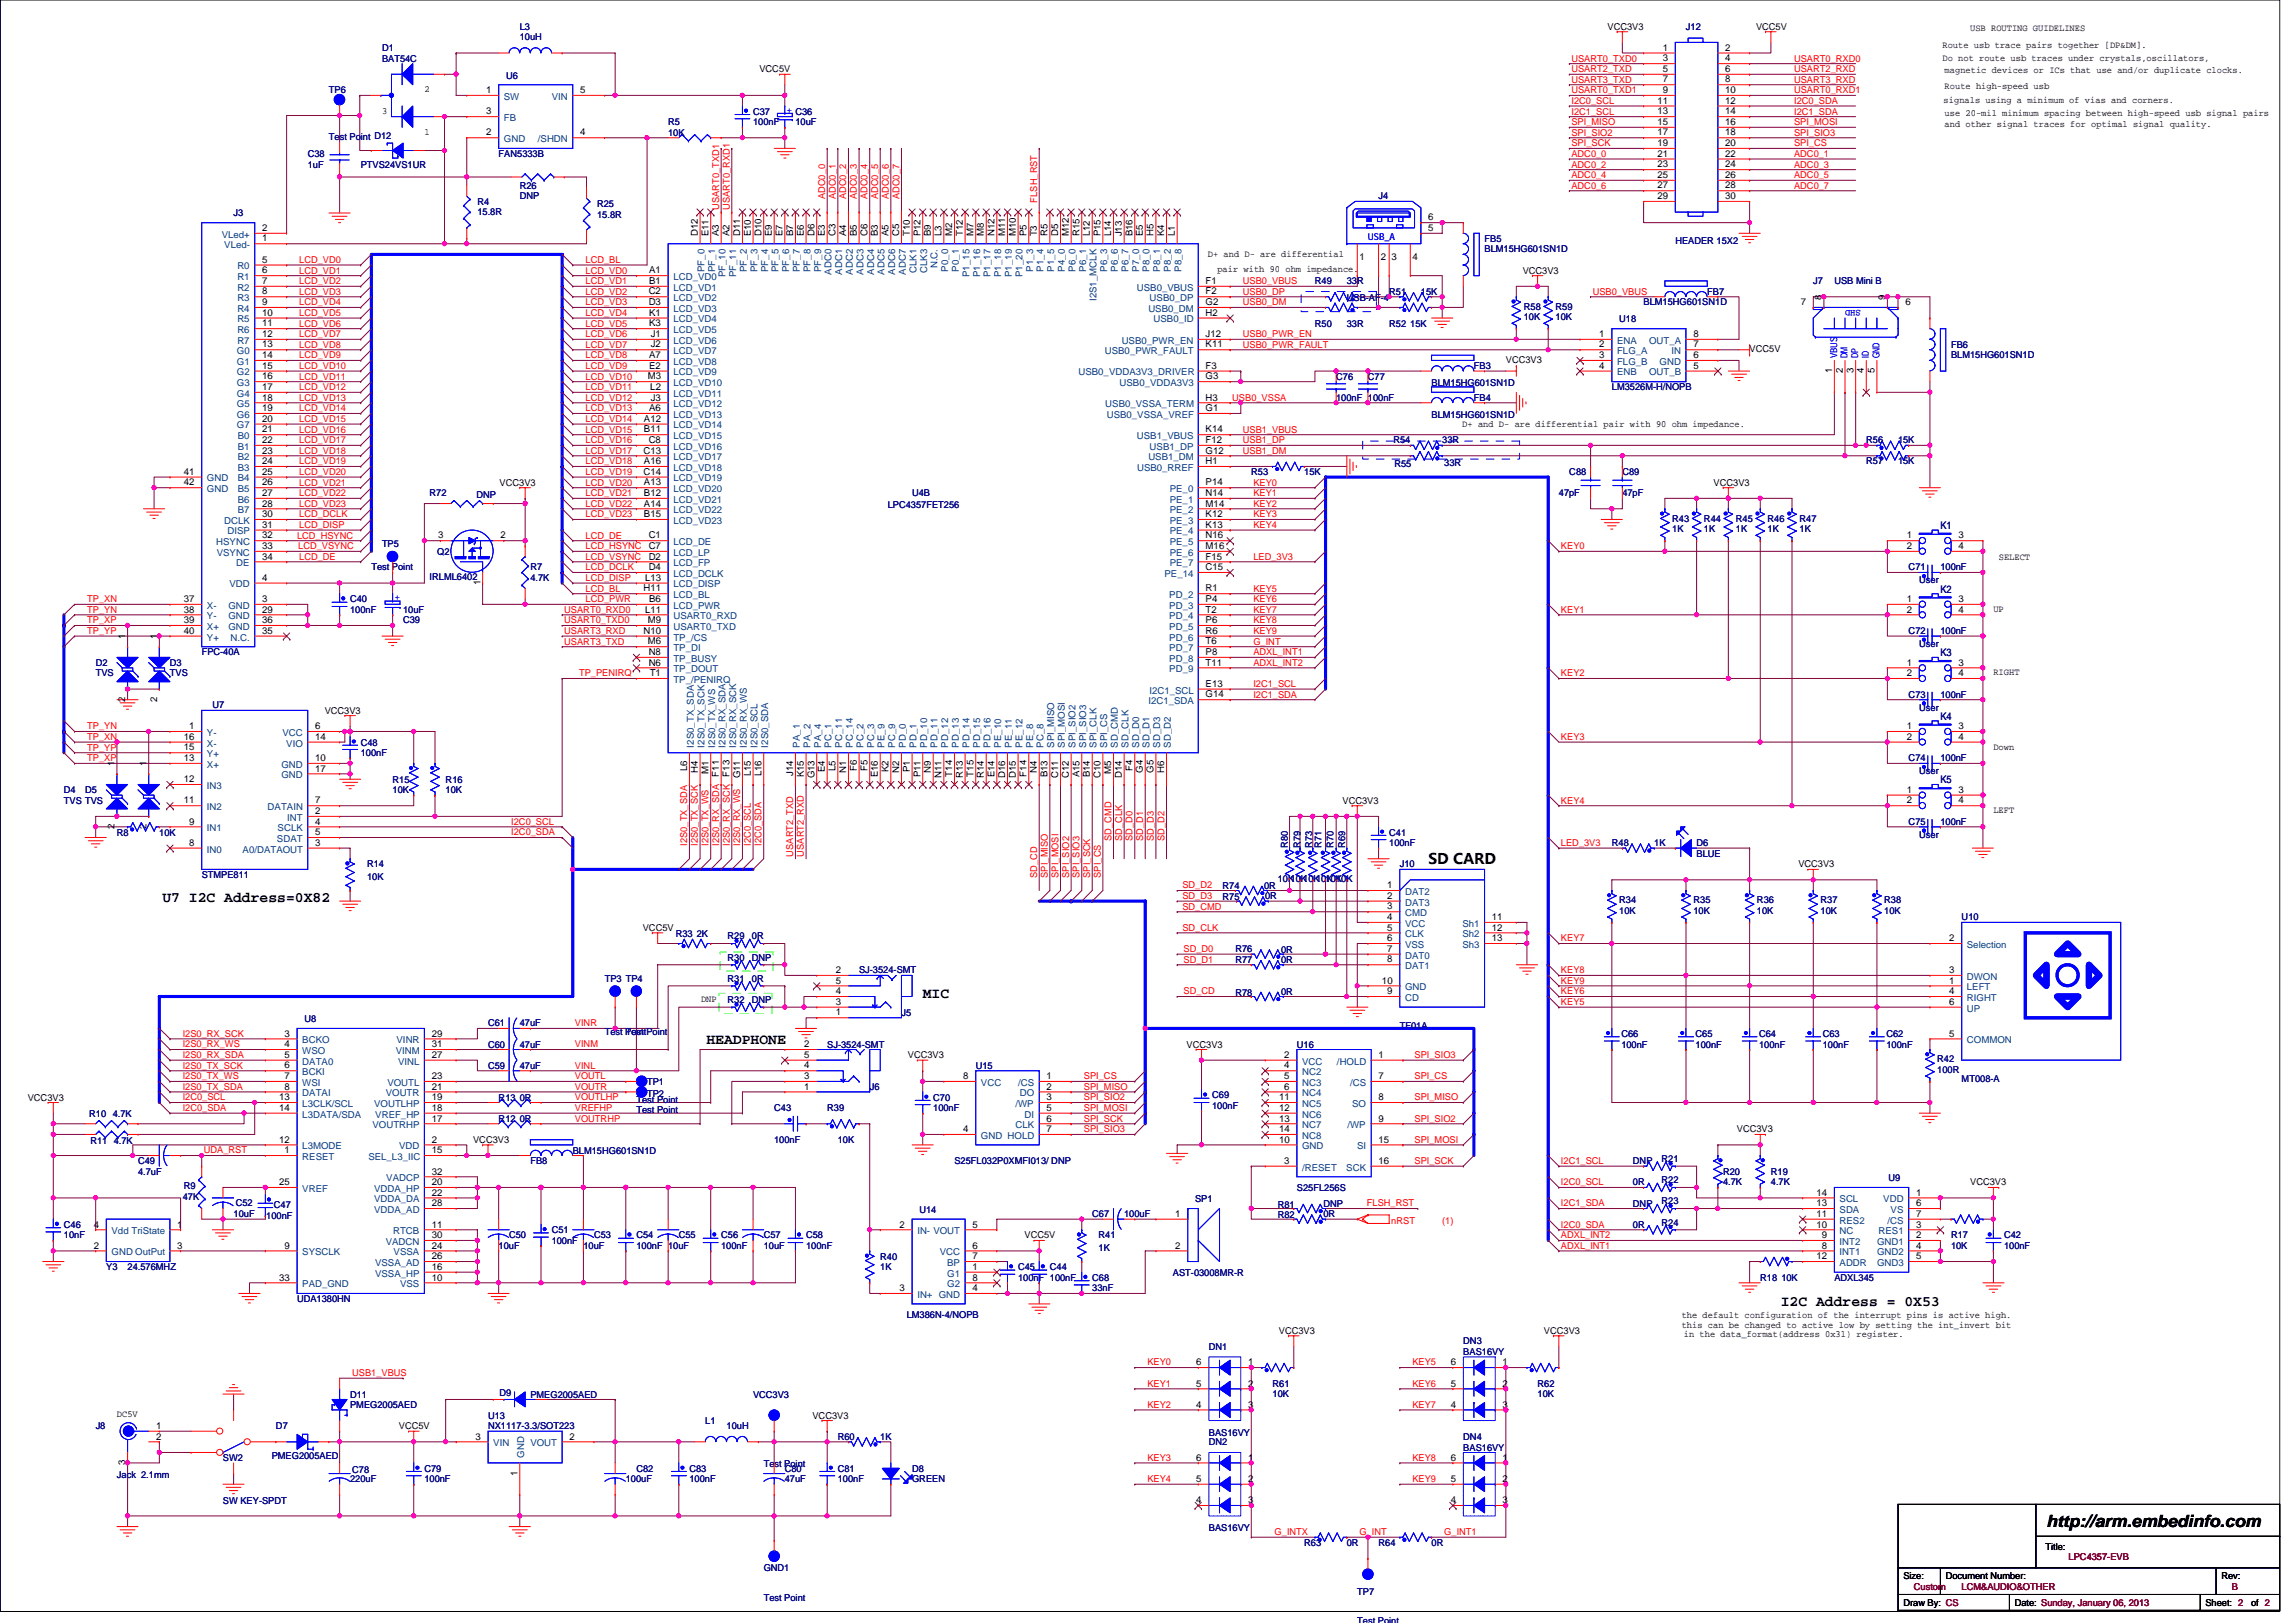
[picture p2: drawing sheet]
<svg xmlns="http://www.w3.org/2000/svg" width="297mm" height="210mm" viewBox="0 0 297 210" stroke-linecap="round" stroke-linejoin="round" font-family="sans-serif">
<defs><g id="words">
<text font-size="2.2" x="264.7" y="197.6">http://arm.embedinfo.com</text>
<g font-size="1.9">
<text x="184.8" y="111.8">SD CARD</text>
<text x="21" y="116.7">U7 I2C Address=0X82</text>
<text x="119.4" y="129.2">MIC</text>
<text x="91.4" y="135.1">HEADPHONE</text>
<text x="230.4" y="169">I2C Address = 0X53</text>
</g>
<g font-size="1.4" fill="#000080">
<text x="251" y="68.4">K1</text>
<text x="251" y="76.7">K2</text>
<text x="251" y="84.9">K3</text>
<text x="251" y="93.1">K4</text>
<text x="251" y="101.3">K5</text>
</g>
<g font-size="1.2" fill="#000080">
<text x="67.2" y="3.9">L3</text>
<text x="67.2" y="5.2">10uH</text>
<text x="218.1" y="3.9">J12</text>
<text x="49.4" y="6.6">D1</text>
<text x="49.4" y="8">BAT54C</text>
<text x="65.5" y="10.2">U6</text>
<text x="42.6" y="12.1">TP6</text>
<text x="86.4" y="16.2">R5</text>
<text x="86.4" y="17.6">10K</text>
<text x="97.4" y="14.8">C37</text>
<text x="97.4" y="16.2">100nF</text>
<text x="102.9" y="16.2">10uF</text>
<text x="39.8" y="20.3">C38</text>
<text x="39.8" y="21.7">1uF</text>
<text x="42.6" y="18.1">Test Point D12</text>
<text x="46.7" y="21.7">PTVS24VS1UR</text>
<text x="64.5" y="20.3">FAN5333B</text>
<text x="30.2" y="28">J3</text>
<text x="61.8" y="26.5">R4</text>
<text x="61.8" y="27.9">15.8R</text>
<text x="67.2" y="24.4">R26</text>
<text x="67.2" y="25.8">DNP</text>
<text x="77.3" y="26.8">R25</text>
<text x="77.3" y="28.2">15.8R</text>
<text x="178.3" y="25.8">J4</text>
<text x="192.1" y="31.3">FB5</text>
<text x="192.1" y="32.7">BLM15HG601SN1D</text>
<text x="216.7" y="31.6">HEADER 15X2</text>
<text x="170.1" y="36.8">R49</text>
<text x="174.2" y="36.8">33R</text>
<text x="174.2" y="39">USB-AF-4</text>
<text x="179.7" y="38.2">R51</text>
<text x="183.8" y="38.2">15K</text>
<text x="197.1" y="40.1">R58</text>
<text x="197.1" y="41.4">10K</text>
<text x="201.2" y="40.1">R59</text>
<text x="201.2" y="41.4">10K</text>
<text x="209.5" y="41.7">U18</text>
<text x="212.6" y="39.5">BLM15HG601SN1D</text>
<text x="220.9" y="38.2">FB7</text>
<text x="234.6" y="36.8">J7</text>
<text x="237.3" y="36.8">USB Mini B</text>
<text x="170.1" y="42.3">R50</text>
<text x="174.2" y="42.3">33R</text>
<text x="179.7" y="42.3">R52 15K</text>
<text x="190.7" y="47.8">FB3</text>
<text x="252.4" y="45">FB6</text>
<text x="252.4" y="46.4">BLM15HG601SN1D</text>
<text x="172.9" y="49.1">C76</text>
<text x="172.9" y="51.9">100nF 100nF</text>
<text x="177" y="49.1">C77</text>
<text x="185.2" y="50">BLM15HG601SN1D</text>
<text x="190.7" y="51.9">FB4</text>
<text x="208.5" y="50.5">LM3526M-H/NOPB</text>
<text x="180.3" y="57.4">R54</text>
<text x="185.2" y="54.1">BLM15HG601SN1D</text>
<text x="186.6" y="57.4">33R</text>
<text x="241.4" y="57.4">R56</text>
<text x="245.6" y="57.4">15K</text>
<text x="55.6" y="64.2">R72</text>
<text x="61.6" y="64.5">DNP</text>
<text x="114.8" y="65.7">LPC4357FET256</text>
<text x="118" y="64.2">U4B</text>
<text x="161.9" y="61.5">R53</text>
<text x="168.7" y="61.5">15K</text>
<text x="180.4" y="60.4">R55</text>
<text x="186.9" y="60.2">33R</text>
<text x="201.7" y="64.2">47pF</text>
<text x="203" y="61.5">C88</text>
<text x="209.9" y="61.5">C89</text>
<text x="209.9" y="64.2">47pF</text>
<text x="241.4" y="60.1">R57</text>
<text x="245.6" y="60.1">15K</text>
<text x="49.4" y="70.8">TP5</text>
<text x="56.6" y="71.8">Q2</text>
<text x="216.3" y="67.5">R43</text>
<text x="216.3" y="68.9">1K</text>
<text x="220.4" y="67.5">R44</text>
<text x="220.4" y="68.9">1K</text>
<text x="224.6" y="67.5">R45</text>
<text x="224.6" y="68.9">1K</text>
<text x="228.7" y="67.5">R46</text>
<text x="228.7" y="68.9">1K</text>
<text x="232.8" y="67.5">R47</text>
<text x="232.8" y="68.9">1K</text>
<text x="45.3" y="77.9">C40</text>
<text x="48" y="73.8">Test Point</text>
<text x="55.6" y="75.1">IRLML6402</text>
<text x="68.6" y="73.8">R7</text>
<text x="68.6" y="75.2">4.7K</text>
<text x="246.9" y="73.8">C71</text>
<text x="248.3" y="75.5">User</text>
<text x="251" y="73.8">100nF</text>
<text x="45.3" y="79.3">100nF</text>
<text x="52.2" y="80.7">C39</text>
<text x="52.2" y="79.3">10uF</text>
<text x="246.9" y="82">C72</text>
<text x="248.3" y="83.7">User</text>
<text x="251" y="82">100nF</text>
<text x="12.4" y="86.2">D2</text>
<text x="12.4" y="87.5">TVS</text>
<text x="22" y="86.2">D3</text>
<text x="22" y="87.5">TVS</text>
<text x="26.1" y="84.8">FPC-40A</text>
<text x="27.5" y="91.7">U7</text>
<text x="246.9" y="90.3">C73</text>
<text x="248.3" y="91.9">User</text>
<text x="251" y="90.3">100nF</text>
<text x="46.7" y="96.5">C48</text>
<text x="46.7" y="97.8">100nF</text>
<text x="50.8" y="101.2">R15</text>
<text x="57.7" y="101.2">R16</text>
<text x="246.9" y="98.5">C74</text>
<text x="248.3" y="100.2">User</text>
<text x="251" y="98.5">100nF</text>
<text x="8.3" y="102.6">D4</text>
<text x="8.3" y="104">TVS TVS</text>
<text x="11" y="102.6">D5</text>
<text x="50.8" y="102.6">10K</text>
<text x="57.7" y="102.6">10K</text>
<text x="246.9" y="106.7">C75</text>
<text x="251" y="106.7">100nF</text>
<text x="15.1" y="108.1">R8</text>
<text x="20.6" y="108.1">10K</text>
<text x="26.1" y="113.6">STMPE811</text>
<text x="47.5" y="112.2">R14</text>
<text x="47.5" y="113.9">10K</text>
<text x="166.6" y="109.7" transform="rotate(-90 166.6 109.7)">R80</text>
<text x="168.3" y="109.7" transform="rotate(-90 168.3 109.7)">R79</text>
<text x="169.8" y="109.7" transform="rotate(-90 169.8 109.7)">R73</text>
<text x="171" y="109.7" transform="rotate(-90 171 109.7)">R71</text>
<text x="172.5" y="109.7" transform="rotate(-90 172.5 109.7)">R70</text>
<text x="174" y="109.7" transform="rotate(-90 174 109.7)">R69</text>
<text x="179.7" y="108.1">C41</text>
<text x="179.7" y="109.5">100nF</text>
<text x="181.1" y="112.2">J10</text>
<text x="208.5" y="109.5">R48</text>
<text x="214" y="109.5">1K</text>
<text x="219.5" y="109.5">D6</text>
<text x="219.5" y="110.8">BLUE</text>
<text x="248.3" y="108.4">User</text>
<text x="158.2" y="116.5">R75</text>
<text x="158.2" y="115">R74</text>
<text x="163.5" y="115">0R</text>
<text x="163.7" y="116.3">0R</text>
<text x="165.3" y="114.2">10K10K10K10K 10K</text>
<text x="171.5" y="114.2">10K</text>
<text x="209.5" y="116.9">R34</text>
<text x="209.5" y="118.3">10K</text>
<text x="219.1" y="116.9">R35</text>
<text x="219.1" y="118.3">10K</text>
<text x="227.3" y="116.9">R36</text>
<text x="227.3" y="118.3">10K</text>
<text x="235.5" y="116.9">R37</text>
<text x="235.5" y="118.3">10K</text>
<text x="243.8" y="116.9">R38</text>
<text x="243.8" y="118.3">10K</text>
<text x="253.8" y="119.1">U10</text>
<text x="87.4" y="121.3">R33 2K</text>
<text x="94.1" y="124.3">R30</text>
<text x="94.1" y="121.5">R29</text>
<text x="97.3" y="124.3">DNP</text>
<text x="97.3" y="121.5">0R</text>
<text x="111.1" y="125.9">SJ-3524-SMT</text>
<text x="159.8" y="124.6">R77</text>
<text x="159.8" y="123.2">R76</text>
<text x="165.7" y="124.6">0R</text>
<text x="165.7" y="123.3">0R</text>
<text x="78.2" y="127">TP3 TP4</text>
<text x="94.1" y="129.8">R32</text>
<text x="94.1" y="127">R31</text>
<text x="97.3" y="129.8">DNP</text>
<text x="97.3" y="127">0R</text>
<text x="116.6" y="131.4">J5</text>
<text x="159.8" y="128.8">R78</text>
<text x="165.7" y="128.7">0R</text>
<text x="39.4" y="132.2">U8</text>
<text x="63.1" y="135.5">C60</text>
<text x="63.1" y="132.8">C61</text>
<text x="67.2" y="135.5">47uF</text>
<text x="67.2" y="132.8">47uF</text>
<text x="78.2" y="133.9">Test Point</text>
<text x="81" y="133.9">Test Point</text>
<text x="107" y="135.5">SJ-3524-SMT</text>
<text x="167.8" y="135.5">U16</text>
<text x="181.1" y="133.1">TF01A</text>
<text x="209.8" y="134.2">C66</text>
<text x="209.8" y="135.5">100nF</text>
<text x="219.4" y="134.2">C65</text>
<text x="219.4" y="135.5">100nF</text>
<text x="227.6" y="134.2">C64</text>
<text x="227.6" y="135.5">100nF</text>
<text x="235.8" y="134.2">C63</text>
<text x="235.8" y="135.5">100nF</text>
<text x="244" y="134.2">C62</text>
<text x="244" y="135.5">100nF</text>
<text x="250.6" y="137.5">R42</text>
<text x="63.1" y="138.3">C59</text>
<text x="64.5" y="142.4">R13 0R</text>
<text x="67.2" y="138.3">47uF</text>
<text x="82.3" y="142.7">Test Point</text>
<text x="83.7" y="140.3">TP1</text>
<text x="83.7" y="142">TP2</text>
<text x="100.2" y="143.8">C43</text>
<text x="107" y="143.8">R39</text>
<text x="112.5" y="141">J6</text>
<text x="120.7" y="142.4">C70</text>
<text x="120.7" y="143.8">100nF</text>
<text x="126.2" y="138.3">U15</text>
<text x="156.8" y="142.1">C69</text>
<text x="156.8" y="143.5">100nF</text>
<text x="250.6" y="138.8">100R</text>
<text x="253.8" y="139.9">MT008-A</text>
<text x="11.6" y="144.5">R10 4.7K</text>
<text x="11.7" y="148">R11 4.7K</text>
<text x="64.5" y="145.1">R12 0R</text>
<text x="74.1" y="149.2">BLM15HG601SN1D</text>
<text x="82.3" y="144">Test Point</text>
<text x="100.2" y="147.9">100nF</text>
<text x="108.4" y="147.9">10K</text>
<text x="17.9" y="150.6">C49</text>
<text x="17.9" y="152">4.7uF</text>
<text x="23.6" y="155.3">47K</text>
<text x="23.8" y="153.8">R9</text>
<text x="30.5" y="156">C52</text>
<text x="68.6" y="150.6">FB8</text>
<text x="123.5" y="150.6">S25FL032P0XMFI013/ DNP</text>
<text x="154.6" y="155.6">SP1</text>
<text x="167.8" y="154.1">S25FL256S</text>
<text x="211.3" y="150.6">DNP</text>
<text x="211.3" y="153.4">0R</text>
<text x="215" y="150.3">R21</text>
<text x="215" y="153.1">R22</text>
<text x="215" y="155.8">R23</text>
<text x="222.9" y="152">R20</text>
<text x="222.9" y="153.4">4.7K</text>
<text x="229.1" y="152">R19</text>
<text x="229.1" y="153.4">4.7K</text>
<text x="244.3" y="152.8">U9</text>
<text x="8.3" y="158.9">C46</text>
<text x="8.3" y="160.2">10nF</text>
<text x="30.2" y="157.5">10uF</text>
<text x="34.5" y="157.8">100nF</text>
<text x="35.4" y="156.3">C47</text>
<text x="64.5" y="161.6">10uF</text>
<text x="65.9" y="160.2">C50</text>
<text x="71.4" y="159.5">C51</text>
<text x="71.4" y="160.9">100nF</text>
<text x="75.5" y="161.6">10uF</text>
<text x="76.9" y="160.2">C53</text>
<text x="82.3" y="160.2">C54</text>
<text x="82.3" y="161.6">100nF 10uF</text>
<text x="87.8" y="160.2">C55</text>
<text x="93.3" y="160.2">C56</text>
<text x="93.3" y="161.6">100nF</text>
<text x="98.8" y="160.2">C57</text>
<text x="98.8" y="161.6">10uF</text>
<text x="104.3" y="160.2">C58</text>
<text x="104.3" y="161.6">100nF</text>
<text x="119" y="156.9">U14</text>
<text x="141.3" y="157.5">C67</text>
<text x="142.1" y="160.2">R41</text>
<text x="142.1" y="161.9">1K</text>
<text x="145.4" y="157.5">100uF</text>
<text x="165.3" y="157.6">R82</text>
<text x="165.3" y="156.3">R81</text>
<text x="171.2" y="157.5">0R</text>
<text x="171.2" y="156.1">DNP</text>
<text x="211.3" y="158.9">0R</text>
<text x="211.3" y="156.1">DNP</text>
<text x="215" y="158.6">R24</text>
<text x="252.4" y="160.2">R17</text>
<text x="252.4" y="161.6">10K</text>
<text x="259.3" y="160.2">C42</text>
<text x="259.3" y="161.6">100nF</text>
<text x="13.8" y="164.3">Y3</text>
<text x="16.5" y="164.3">24.576MHZ</text>
<text x="113.9" y="163">R40</text>
<text x="113.9" y="164.3">1K</text>
<text x="131.7" y="164.3">C45</text>
<text x="131.7" y="165.7">100nF 100nF</text>
<text x="135.8" y="164.3">C44</text>
<text x="141.3" y="165.7">C68</text>
<text x="141.3" y="167.1">33nF</text>
<text x="151.7" y="165">AST-03008MR-R</text>
<text x="227.7" y="165.7">R18 10K</text>
<text x="237.3" y="165.7">ADXL345</text>
<text x="38.4" y="168.5">UDA1380HN</text>
<text x="117.3" y="170.5">LM386N-4/NOPB</text>
<text x="189.3" y="173.9">DN3</text>
<text x="156.4" y="174.6">DN1</text>
<text x="164.6" y="179.4">R61</text>
<text x="189.3" y="175.3">BAS16VY</text>
<text x="198.9" y="179.4">R62</text>
<text x="12.4" y="184.9">J8</text>
<text x="35.7" y="184.9">D7</text>
<text x="45.3" y="180.8">D11</text>
<text x="45.3" y="182.2">PMEG2005AED</text>
<text x="63.1" y="183.5">U13</text>
<text x="63.1" y="184.9">NX1117-3.3/SOT223</text>
<text x="64.6" y="180.7">D9</text>
<text x="68.6" y="180.8">PMEG2005AED</text>
<text x="91.2" y="184.2">L1</text>
<text x="94" y="184.9">10uH</text>
<text x="97.4" y="180.8">VCC3V3</text>
<text x="156.4" y="185.7">BAS16VY</text>
<text x="164.6" y="180.8">10K</text>
<text x="198.9" y="180.8">10K</text>
<text x="15.1" y="191.2">Jack 2.1mm</text>
<text x="28.8" y="189">SW2</text>
<text x="35.2" y="188.8">PMEG2005AED</text>
<text x="45.3" y="191.8">220uF</text>
<text x="45.6" y="190.5">C78</text>
<text x="54.9" y="190.4">C79</text>
<text x="54.9" y="191.8">100nF</text>
<text x="81" y="191.8">100uF</text>
<text x="82.3" y="190.4">C82</text>
<text x="89.2" y="190.4">C83</text>
<text x="89.2" y="191.8">100nF</text>
<text x="98.8" y="189.8">Test Point</text>
<text x="101.5" y="190.4">C80</text>
<text x="101.5" y="191.8">47uF</text>
<text x="108.4" y="186.3">R60</text>
<text x="108.4" y="190.4">C81</text>
<text x="108.4" y="191.8">100nF</text>
<text x="113.9" y="186.3">1K</text>
<text x="118" y="190.4">D8</text>
<text x="118" y="191.8">GREEN</text>
<text x="156.4" y="187">DN2</text>
<text x="189.3" y="186.3">DN4</text>
<text x="189.3" y="187.7">BAS16VY</text>
<text x="28.8" y="194.5">SW KEY-SPDT</text>
<text x="98.8" y="203.3">GND1</text>
<text x="156.4" y="198.1">BAS16VY</text>
<text x="168.7" y="200">R63</text>
<text x="174.2" y="200">0R</text>
<text x="178.3" y="200">R64</text>
<text x="185.2" y="200">0R</text>
<text x="98.8" y="207.1">Test Point</text>
<text x="175.6" y="206.3">TP7</text>
<text x="175.6" y="210.2">Test Point</text>
</g>
<g font-size="1.2">
<text x="208" y="3.9">VCC3V3</text>
<text x="227.2" y="3.9">VCC5V</text>
<text x="254.9" y="4">USB ROUTING GUIDELINES</text>
<text x="54.9" y="11.9">2</text>
<text x="98.3" y="9.4">VCC5V</text>
<text x="215.1" y="6.6">1</text>
<text x="215.1" y="7.9">3</text>
<text x="215.1" y="9.3">5</text>
<text x="215.1" y="10.7">7</text>
<text x="223.2" y="6.6">2</text>
<text x="223.2" y="7.9">4</text>
<text x="223.2" y="9.3">6</text>
<text x="223.2" y="10.7">8</text>
<text x="251.3" y="6.2">Route usb trace pairs together [DP&amp;DM].</text>
<text x="251.3" y="7.8">Do not route usb traces under crystals,oscillators,</text>
<text x="251.6" y="9.5">magnetic devices or ICs that use and/or duplicate clocks.</text>
<text x="251.6" y="11.5">Route high-speed usb</text>
<text x="49.4" y="14.7">3</text>
<text x="54.9" y="17.4">1</text>
<text x="62.9" y="12">1</text>
<text x="62.9" y="17.5">2</text>
<text x="62.9" y="14.8">3</text>
<text x="75.1" y="12">5</text>
<text x="75.1" y="17.5">4</text>
<text x="214.4" y="13.4">11</text>
<text x="214.4" y="14.8">13</text>
<text x="214.4" y="16.2">15</text>
<text x="214.4" y="17.5">17</text>
<text x="215.1" y="12">9</text>
<text x="223.2" y="12">10</text>
<text x="223.2" y="13.4">12</text>
<text x="223.2" y="14.8">14</text>
<text x="223.2" y="16.2">16</text>
<text x="223.2" y="17.5">18</text>
<text x="251.5" y="13.3">signals using a minimum of vias and corners.</text>
<text x="251.6" y="15">use 20-mil minimum spacing between high-speed usb signal pairs</text>
<text x="251.6" y="16.5">and other signal traces for optimal signal quality.</text>
<text x="214.4" y="18.9">19</text>
<text x="214.4" y="20.3">21</text>
<text x="214.4" y="21.7">23</text>
<text x="214.4" y="23">25</text>
<text x="223.2" y="18.9">20</text>
<text x="223.2" y="20.3">22</text>
<text x="223.2" y="21.7">24</text>
<text x="223.2" y="23">26</text>
<text x="33.9" y="29.9">2</text>
<text x="184.8" y="29.9">5</text>
<text x="184.8" y="28.5">6</text>
<text x="214.4" y="24.4">27</text>
<text x="214.4" y="25.8">29</text>
<text x="223.2" y="24.4">28</text>
<text x="223.2" y="25.8">30</text>
<text x="33.9" y="34">5</text>
<text x="33.9" y="35.4">6</text>
<text x="33.9" y="31.2">1</text>
<text x="84" y="35.4">A1</text>
<text x="90.3" y="30.6" transform="rotate(-90 90.3 30.6)">D12</text>
<text x="91.6" y="30.6" transform="rotate(-90 91.6 30.6)">E11</text>
<text x="93" y="30.6" transform="rotate(-90 93 30.6)">A3</text>
<text x="94.4" y="30.6" transform="rotate(-90 94.4 30.6)">A2</text>
<text x="95.8" y="30.6" transform="rotate(-90 95.8 30.6)">D11</text>
<text x="97.1" y="30.6" transform="rotate(-90 97.1 30.6)">E10</text>
<text x="98.5" y="30.6" transform="rotate(-90 98.5 30.6)">D10</text>
<text x="99.9" y="30.6" transform="rotate(-90 99.9 30.6)">E9</text>
<text x="101.2" y="30.6" transform="rotate(-90 101.2 30.6)">E7</text>
<text x="102.6" y="30.6" transform="rotate(-90 102.6 30.6)">B7</text>
<text x="104" y="30.6" transform="rotate(-90 104 30.6)">E6</text>
<text x="105.4" y="30.6" transform="rotate(-90 105.4 30.6)">D6</text>
<text x="106.7" y="30.6" transform="rotate(-90 106.7 30.6)">E3</text>
<text x="108.1" y="30.6" transform="rotate(-90 108.1 30.6)">C3</text>
<text x="109.5" y="30.6" transform="rotate(-90 109.5 30.6)">A4</text>
<text x="110.8" y="30.6" transform="rotate(-90 110.8 30.6)">B5</text>
<text x="112.2" y="30.6" transform="rotate(-90 112.2 30.6)">C6</text>
<text x="113.6" y="30.6" transform="rotate(-90 113.6 30.6)">B3</text>
<text x="115" y="30.6" transform="rotate(-90 115 30.6)">A5</text>
<text x="116.3" y="30.6" transform="rotate(-90 116.3 30.6)">C5</text>
<text x="117.7" y="30.6" transform="rotate(-90 117.7 30.6)">T10</text>
<text x="119.1" y="30.6" transform="rotate(-90 119.1 30.6)">P12</text>
<text x="120.4" y="30.6" transform="rotate(-90 120.4 30.6)">B9</text>
<text x="121.8" y="30.6" transform="rotate(-90 121.8 30.6)">L3</text>
<text x="123.2" y="30.6" transform="rotate(-90 123.2 30.6)">M2</text>
<text x="124.6" y="30.6" transform="rotate(-90 124.6 30.6)">T12</text>
<text x="125.9" y="30.6" transform="rotate(-90 125.9 30.6)">M7</text>
<text x="127.3" y="30.6" transform="rotate(-90 127.3 30.6)">M8</text>
<text x="128.7" y="30.6" transform="rotate(-90 128.7 30.6)">N12</text>
<text x="130" y="30.6" transform="rotate(-90 130 30.6)">M11</text>
<text x="131.4" y="30.6" transform="rotate(-90 131.4 30.6)">M10</text>
<text x="132.8" y="30.6" transform="rotate(-90 132.8 30.6)">P5</text>
<text x="134.2" y="30.6" transform="rotate(-90 134.2 30.6)">T3</text>
<text x="135.5" y="30.6" transform="rotate(-90 135.5 30.6)">R5</text>
<text x="136.9" y="30.6" transform="rotate(-90 136.9 30.6)">D5</text>
<text x="138.3" y="30.6" transform="rotate(-90 138.3 30.6)">M12</text>
<text x="139.7" y="30.6" transform="rotate(-90 139.7 30.6)">R15</text>
<text x="141" y="30.6" transform="rotate(-90 141 30.6)">L12</text>
<text x="142.4" y="30.6" transform="rotate(-90 142.4 30.6)">P15</text>
<text x="143.8" y="30.6" transform="rotate(-90 143.8 30.6)">L14</text>
<text x="145.1" y="30.6" transform="rotate(-90 145.1 30.6)">J13</text>
<text x="146.5" y="30.6" transform="rotate(-90 146.5 30.6)">B16</text>
<text x="147.9" y="30.6" transform="rotate(-90 147.9 30.6)">E5</text>
<text x="149.2" y="30.6" transform="rotate(-90 149.2 30.6)">H5</text>
<text x="150.6" y="30.6" transform="rotate(-90 150.6 30.6)">K4</text>
<text x="152" y="30.6" transform="rotate(-90 152 30.6)">L1</text>
<text x="156.3" y="33.2">D+ and D- are differential</text>
<text x="157.5" y="35.1">pair with 90 ohm impedance.</text>
<text x="175.9" y="33.6">1</text>
<text x="178.6" y="33.6">2</text>
<text x="180" y="33.6">3</text>
<text x="182.7" y="33.6">4</text>
<text x="197" y="35.4">VCC3V3</text>
<text x="33.9" y="36.7">7</text>
<text x="33.9" y="38.1">8</text>
<text x="33.9" y="39.5">9</text>
<text x="33.9" y="40.9">10</text>
<text x="83.9" y="38.1">C2</text>
<text x="83.9" y="39.5">D3</text>
<text x="84" y="36.7">B1</text>
<text x="84" y="40.9">K1</text>
<text x="156" y="36.7">F1</text>
<text x="156" y="40.9">H2</text>
<text x="156" y="39.5">G2</text>
<text x="156" y="38.1">F2</text>
<text x="233" y="39.5">7</text>
<text x="235.7" y="38.8" transform="rotate(-90 235.7 38.8)">8</text>
<text x="243.9" y="38.8" transform="rotate(-90 243.9 38.8)">9</text>
<text x="246.5" y="39.5">6</text>
<text x="33.9" y="45">13</text>
<text x="33.9" y="46.3">14</text>
<text x="33.9" y="47.7">15</text>
<text x="33.9" y="42.2">11</text>
<text x="33.9" y="43.6">12</text>
<text x="84" y="42.2">K3</text>
<text x="84" y="46.3">A7</text>
<text x="84" y="47.7">E2</text>
<text x="84.2" y="43.6">J1</text>
<text x="84.2" y="45">J2</text>
<text x="156" y="45">K11</text>
<text x="156" y="47.7">F3</text>
<text x="156" y="43.6">J12</text>
<text x="194.8" y="46.9">VCC3V3</text>
<text x="206.9" y="43.6">1</text>
<text x="206.9" y="45">2</text>
<text x="206.9" y="46.3">3</text>
<text x="206.9" y="47.7">4</text>
<text x="219.1" y="45">7</text>
<text x="219.1" y="46.3">6</text>
<text x="219.1" y="47.7">5</text>
<text x="219.1" y="43.6">8</text>
<text x="226.4" y="45.6">VCC5V</text>
<text x="33.9" y="49.1">16</text>
<text x="33.9" y="50.5">17</text>
<text x="33.9" y="51.8">18</text>
<text x="33.9" y="53.2">19</text>
<text x="83.8" y="49.1">M3</text>
<text x="84" y="53.2">A6</text>
<text x="84.1" y="50.5">L2</text>
<text x="84.2" y="51.8">J3</text>
<text x="156" y="51.8">H3</text>
<text x="156" y="53.2">G1</text>
<text x="156" y="49.1">G3</text>
<text x="237" y="48.3" transform="rotate(-90 237 48.3)">1</text>
<text x="238.4" y="48.3" transform="rotate(-90 238.4 48.3)">2</text>
<text x="239.8" y="48.3" transform="rotate(-90 239.8 48.3)">3</text>
<text x="241.1" y="48.3" transform="rotate(-90 241.1 48.3)">4</text>
<text x="242.5" y="48.3" transform="rotate(-90 242.5 48.3)">5</text>
<text x="33.9" y="55.9">21</text>
<text x="33.9" y="57.3">22</text>
<text x="33.9" y="58.7">23</text>
<text x="33.9" y="54.6">20</text>
<text x="83.2" y="58.7">C13</text>
<text x="83.3" y="54.6">A12</text>
<text x="83.3" y="55.9">B11</text>
<text x="83.9" y="57.3">C8</text>
<text x="156" y="55.9">K14</text>
<text x="156" y="58.7">G12</text>
<text x="156" y="57.3">F12</text>
<text x="189.2" y="55.3">D+ and D- are differential pair with 90 ohm impedance.</text>
<text x="23.8" y="62.8">42</text>
<text x="23.8" y="61.4">41</text>
<text x="33.9" y="60">24</text>
<text x="33.9" y="61.4">25</text>
<text x="33.9" y="62.8">26</text>
<text x="33.9" y="64.2">27</text>
<text x="33.9" y="65.5">28</text>
<text x="64.6" y="62.8">VCC3V3</text>
<text x="83.2" y="61.4">C14</text>
<text x="83.3" y="60">A16</text>
<text x="83.3" y="62.8">A13</text>
<text x="83.3" y="64.2">B12</text>
<text x="83.3" y="65.5">A14</text>
<text x="156" y="62.8">P14</text>
<text x="156" y="64.2">N14</text>
<text x="156" y="65.5">M14</text>
<text x="156" y="60">H1</text>
<text x="221.7" y="62.8">VCC3V3</text>
<text x="33.9" y="71">33</text>
<text x="33.9" y="66.9">30</text>
<text x="33.9" y="68.3">31</text>
<text x="33.9" y="69.7">32</text>
<text x="56.7" y="69.7">3</text>
<text x="64.8" y="69.7">2</text>
<text x="83.3" y="66.9">B15</text>
<text x="83.9" y="69.7">C1</text>
<text x="83.9" y="71">C7</text>
<text x="156" y="66.9">K12</text>
<text x="156" y="68.3">K13</text>
<text x="156" y="69.7">N16</text>
<text x="156" y="71">M16</text>
<text x="246.7" y="69.7">1</text>
<text x="246.7" y="71">2</text>
<text x="253.4" y="69.7">3</text>
<text x="253.4" y="71">4</text>
<text x="23.8" y="77.9">37</text>
<text x="33.9" y="77.9">3</text>
<text x="33.9" y="72.4">34</text>
<text x="33.9" y="75.1">4</text>
<text x="62.1" y="75.7" transform="rotate(-90 62.1 75.7)">1</text>
<text x="83.2" y="76.5">H11</text>
<text x="83.5" y="75.1">L13</text>
<text x="83.9" y="72.4">D2</text>
<text x="83.9" y="73.8">D4</text>
<text x="84" y="77.9">B6</text>
<text x="156" y="72.4">F15</text>
<text x="156" y="73.8">C15</text>
<text x="156" y="76.5">R1</text>
<text x="156" y="77.9">P4</text>
<text x="246.7" y="77.9">1</text>
<text x="253.4" y="77.9">3</text>
<text x="258.6" y="72.4">SELECT</text>
<text x="16.2" y="82.7" transform="rotate(-90 16.2 82.7)">1</text>
<text x="20.3" y="82.7" transform="rotate(-90 20.3 82.7)">1</text>
<text x="23.8" y="79.2">38</text>
<text x="23.8" y="80.6">39</text>
<text x="23.8" y="82">40</text>
<text x="33.9" y="79.2">29</text>
<text x="33.9" y="80.6">36</text>
<text x="33.9" y="82">35</text>
<text x="83.2" y="82">N10</text>
<text x="83.5" y="79.2">L11</text>
<text x="83.8" y="80.6">M9</text>
<text x="83.8" y="83.4">M6</text>
<text x="156" y="79.2">T2</text>
<text x="156" y="80.6">P6</text>
<text x="156" y="82">R6</text>
<text x="156" y="83.4">T6</text>
<text x="246.7" y="79.2">2</text>
<text x="253.4" y="79.2">4</text>
<text x="257.9" y="79.2">UP</text>
<text x="83.9" y="84.8">N8</text>
<text x="83.9" y="86.1">N6</text>
<text x="84" y="87.5">T1</text>
<text x="156" y="88.9">E13</text>
<text x="156" y="84.8">P8</text>
<text x="156" y="86.1">T11</text>
<text x="246.7" y="86.1">1</text>
<text x="246.7" y="87.5">2</text>
<text x="253.4" y="86.1">3</text>
<text x="253.4" y="87.5">4</text>
<text x="257.9" y="87.4">RIGHT</text>
<text x="16.2" y="90.8" transform="rotate(-90 16.2 90.8)">2</text>
<text x="20.3" y="90.8" transform="rotate(-90 20.3 90.8)">2</text>
<text x="23.8" y="95.7">16</text>
<text x="24.5" y="94.3">1</text>
<text x="40.8" y="95.7">14</text>
<text x="40.8" y="94.3">6</text>
<text x="42" y="92.3">VCC3V3</text>
<text x="156" y="90.2">G14</text>
<text x="246.7" y="94.3">1</text>
<text x="246.7" y="95.7">2</text>
<text x="253.4" y="94.3">3</text>
<text x="253.4" y="95.7">4</text>
<text x="14.8" y="99.2" transform="rotate(-90 14.8 99.2)">1</text>
<text x="18.9" y="99.2" transform="rotate(-90 18.9 99.2)">1</text>
<text x="23.8" y="97.1">15</text>
<text x="23.8" y="98.5">13</text>
<text x="23.8" y="101.2">12</text>
<text x="40.8" y="98.5">10</text>
<text x="40.8" y="99.8">17</text>
<text x="88.9" y="99.7" transform="rotate(-90 88.9 99.7)">L6</text>
<text x="90.3" y="99.9" transform="rotate(-90 90.3 99.9)">H4</text>
<text x="91.6" y="100.1" transform="rotate(-90 91.6 100.1)">M1</text>
<text x="93" y="100.5" transform="rotate(-90 93 100.5)">F11</text>
<text x="94.4" y="100.5" transform="rotate(-90 94.4 100.5)">F13</text>
<text x="95.8" y="100.7" transform="rotate(-90 95.8 100.7)">G11</text>
<text x="97.1" y="100.4" transform="rotate(-90 97.1 100.4)">L15</text>
<text x="98.5" y="100.4" transform="rotate(-90 98.5 100.4)">L16</text>
<text x="102.6" y="100.4" transform="rotate(-90 102.6 100.4)">J14</text>
<text x="104" y="100.6" transform="rotate(-90 104 100.6)">K15</text>
<text x="105.4" y="100.7" transform="rotate(-90 105.4 100.7)">G13</text>
<text x="106.7" y="99.9" transform="rotate(-90 106.7 99.9)">E4</text>
<text x="108.1" y="99.7" transform="rotate(-90 108.1 99.7)">L5</text>
<text x="109.5" y="99.9" transform="rotate(-90 109.5 99.9)">N1</text>
<text x="110.8" y="99.8" transform="rotate(-90 110.8 99.8)">F6</text>
<text x="112.2" y="99.8" transform="rotate(-90 112.2 99.8)">F5</text>
<text x="113.6" y="100.6" transform="rotate(-90 113.6 100.6)">E16</text>
<text x="115" y="99.9" transform="rotate(-90 115 99.9)">K2</text>
<text x="116.3" y="99.9" transform="rotate(-90 116.3 99.9)">N2</text>
<text x="117.7" y="99.9" transform="rotate(-90 117.7 99.9)">P1</text>
<text x="119.1" y="100.6" transform="rotate(-90 119.1 100.6)">P11</text>
<text x="120.4" y="99.9" transform="rotate(-90 120.4 99.9)">N9</text>
<text x="121.8" y="100.6" transform="rotate(-90 121.8 100.6)">N11</text>
<text x="123.2" y="100.5" transform="rotate(-90 123.2 100.5)">T14</text>
<text x="124.6" y="100.6" transform="rotate(-90 124.6 100.6)">R13</text>
<text x="125.9" y="100.5" transform="rotate(-90 125.9 100.5)">T15</text>
<text x="127.3" y="100.6" transform="rotate(-90 127.3 100.6)">R14</text>
<text x="128.7" y="100.6" transform="rotate(-90 128.7 100.6)">E14</text>
<text x="130" y="100.6" transform="rotate(-90 130 100.6)">D16</text>
<text x="131.4" y="100.6" transform="rotate(-90 131.4 100.6)">D15</text>
<text x="132.8" y="100.5" transform="rotate(-90 132.8 100.5)">F14</text>
<text x="134.2" y="99.9" transform="rotate(-90 134.2 99.9)">N4</text>
<text x="135.5" y="100.6" transform="rotate(-90 135.5 100.6)">B13</text>
<text x="136.9" y="100.6" transform="rotate(-90 136.9 100.6)">C11</text>
<text x="138.3" y="100.6" transform="rotate(-90 138.3 100.6)">C12</text>
<text x="139.7" y="100.6" transform="rotate(-90 139.7 100.6)">A15</text>
<text x="141" y="100.6" transform="rotate(-90 141 100.6)">B14</text>
<text x="142.4" y="100.6" transform="rotate(-90 142.4 100.6)">C10</text>
<text x="143.8" y="100.1" transform="rotate(-90 143.8 100.1)">M5</text>
<text x="145.1" y="100.6" transform="rotate(-90 145.1 100.6)">D14</text>
<text x="146.5" y="99.8" transform="rotate(-90 146.5 99.8)">F4</text>
<text x="147.9" y="100" transform="rotate(-90 147.9 100)">G4</text>
<text x="149.2" y="100" transform="rotate(-90 149.2 100)">G5</text>
<text x="150.6" y="99.9" transform="rotate(-90 150.6 99.9)">H6</text>
<text x="257.9" y="97">Down</text>
<text x="14.8" y="107.3" transform="rotate(-90 14.8 107.3)">2</text>
<text x="18.9" y="107.3" transform="rotate(-90 18.9 107.3)">2</text>
<text x="23.8" y="103.9">11</text>
<text x="24.5" y="106.7">9</text>
<text x="40.8" y="103.9">7</text>
<text x="40.8" y="105.3">2</text>
<text x="40.8" y="106.7">4</text>
<text x="173.7" y="104">VCC3V3</text>
<text x="246.7" y="102.6">1</text>
<text x="246.7" y="103.9">2</text>
<text x="253.4" y="102.6">3</text>
<text x="253.4" y="103.9">4</text>
<text x="257.9" y="105.2">LEFT</text>
<text x="24.5" y="109.4">8</text>
<text x="40.8" y="108.1">5</text>
<text x="40.8" y="109.4">3</text>
<text x="232.7" y="112.2">VCC3V3</text>
<text x="179.5" y="114.9">1</text>
<text x="179.5" y="116.3">2</text>
<text x="179.5" y="117.7">3</text>
<text x="179.5" y="119">4</text>
<text x="193" y="119">11</text>
<text x="83.2" y="120.5">VCC5V</text>
<text x="108.1" y="125.9">2</text>
<text x="179.5" y="120.4">5</text>
<text x="179.5" y="121.8">6</text>
<text x="179.5" y="123.1">7</text>
<text x="179.5" y="124.5">8</text>
<text x="193" y="120.4">12</text>
<text x="193" y="121.8">13</text>
<text x="252.2" y="121.8">2</text>
<text x="252.2" y="125.9">3</text>
<text x="90.7" y="129.6">DNP</text>
<text x="108.1" y="128.6">4</text>
<text x="108.1" y="130">3</text>
<text x="108.1" y="131.4">1</text>
<text x="108.1" y="127.3">5</text>
<text x="178.8" y="127.3">10</text>
<text x="179.5" y="128.6">9</text>
<text x="252.2" y="127.3">1</text>
<text x="252.2" y="128.6">4</text>
<text x="252.2" y="130">6</text>
<text x="36.8" y="134.1">3</text>
<text x="36.8" y="135.5">4</text>
<text x="36.8" y="136.9">5</text>
<text x="55.9" y="134.1">29</text>
<text x="55.9" y="135.5">31</text>
<text x="55.9" y="136.9">27</text>
<text x="104" y="135.5">2</text>
<text x="104" y="136.9">5</text>
<text x="117.5" y="136.9">VCC3V3</text>
<text x="153.5" y="135.5">VCC3V3</text>
<text x="166.2" y="136.9">2</text>
<text x="178.3" y="136.9">1</text>
<text x="252.2" y="134.1">5</text>
<text x="3.6" y="142.4">VCC3V3</text>
<text x="36.1" y="142.3">13</text>
<text x="36.1" y="143.7">14</text>
<text x="36.8" y="138.2">6</text>
<text x="36.8" y="139.6">7</text>
<text x="36.8" y="141">8</text>
<text x="55.9" y="142.3">19</text>
<text x="55.9" y="141">21</text>
<text x="55.9" y="143.7">18</text>
<text x="55.9" y="139.6">23</text>
<text x="104" y="138.2">4</text>
<text x="104" y="139.6">3</text>
<text x="104" y="141">1</text>
<text x="124.6" y="139.6">8</text>
<text x="135.4" y="142.3">3</text>
<text x="135.4" y="141">2</text>
<text x="135.4" y="143.7">5</text>
<text x="135.4" y="139.6">1</text>
<text x="165.5" y="142.3">11</text>
<text x="165.5" y="143.7">12</text>
<text x="166.2" y="138.2">4</text>
<text x="166.2" y="139.6">5</text>
<text x="166.2" y="141">6</text>
<text x="178.3" y="139.6">7</text>
<text x="178.3" y="142.3">8</text>
<text x="36.1" y="147.8">12</text>
<text x="36.8" y="149.2">1</text>
<text x="55.9" y="149.2">15</text>
<text x="55.9" y="145.1">17</text>
<text x="55.9" y="147.8">2</text>
<text x="61.2" y="147.9">VCC3V3</text>
<text x="124.6" y="146.5">4</text>
<text x="135.4" y="146.5">7</text>
<text x="135.4" y="145.1">6</text>
<text x="165.5" y="147.8">10</text>
<text x="165.5" y="145.1">13</text>
<text x="165.5" y="146.5">14</text>
<text x="178.3" y="147.8">15</text>
<text x="178.3" y="145.1">9</text>
<text x="224.7" y="146.5">VCC3V3</text>
<text x="36.1" y="153.3">25</text>
<text x="55.9" y="153.3">20</text>
<text x="55.9" y="154.7">22</text>
<text x="55.9" y="152">32</text>
<text x="166.2" y="150.6">3</text>
<text x="178.3" y="150.6">16</text>
<text x="235" y="154.7">14</text>
<text x="247.9" y="154.7">1</text>
<text x="254.9" y="153.4">VCC3V3</text>
<text x="12.1" y="161.5">2</text>
<text x="12.1" y="158.8">4</text>
<text x="22.9" y="161.5">3</text>
<text x="22.9" y="158.8">1</text>
<text x="36.8" y="161.5">9</text>
<text x="55.9" y="156.1">28</text>
<text x="55.9" y="160.2">30</text>
<text x="55.9" y="161.5">24</text>
<text x="55.9" y="158.8">11</text>
<text x="116.4" y="158.8">2</text>
<text x="125.8" y="158.8">5</text>
<text x="125.8" y="161.5">6</text>
<text x="132.5" y="160.2">VCC5V</text>
<text x="152" y="157.4">1</text>
<text x="152" y="161.5">2</text>
<text x="235" y="158.8">10</text>
<text x="235" y="157.4">11</text>
<text x="235" y="156.1">13</text>
<text x="235.7" y="161.5">8</text>
<text x="235.7" y="160.2">9</text>
<text x="247.9" y="160.2">2</text>
<text x="247.9" y="158.8">3</text>
<text x="247.9" y="161.5">4</text>
<text x="247.9" y="156.1">6</text>
<text x="247.9" y="157.4">7</text>
<text x="36.1" y="165.7">33</text>
<text x="55.9" y="165.7">10</text>
<text x="55.9" y="164.3">16</text>
<text x="55.9" y="162.9">26</text>
<text x="116.4" y="167">3</text>
<text x="125.8" y="167">4</text>
<text x="125.8" y="164.3">1</text>
<text x="125.8" y="165.7">8</text>
<text x="125.8" y="162.9">7</text>
<text x="235" y="162.9">12</text>
<text x="247.9" y="162.9">5</text>
<text x="165.5" y="172.6">VCC3V3</text>
<text x="199.7" y="172.6">VCC3V3</text>
<text x="217.6" y="170.5">the default configuration of the interrupt pins is active high.</text>
<text x="217.6" y="171.9">this can be changed to active low by setting the int_invert bit</text>
<text x="217.8" y="173">in the data_format(address 0x31) register.</text>
<text x="154.8" y="179.4">5</text>
<text x="154.8" y="176.6">6</text>
<text x="161.5" y="176.6">1</text>
<text x="161.5" y="179.4">2</text>
<text x="187.7" y="179.4">5</text>
<text x="187.7" y="176.6">6</text>
<text x="194.4" y="176.6">1</text>
<text x="194.4" y="179.4">2</text>
<text x="15.1" y="183.4">DC5V</text>
<text x="20.2" y="184.9">1</text>
<text x="51.6" y="184.9">VCC5V</text>
<text x="105.1" y="183.5">VCC3V3</text>
<text x="154.8" y="182.1">4</text>
<text x="161.5" y="182.1">3</text>
<text x="187.7" y="182.1">4</text>
<text x="194.4" y="182.1">3</text>
<text x="16.2" y="189.6" transform="rotate(-90 16.2 189.6)">3</text>
<text x="20.2" y="186.2">2</text>
<text x="61.5" y="186.2">3</text>
<text x="66.9" y="190.9" transform="rotate(-90 66.9 190.9)">1</text>
<text x="73.7" y="186.2">2</text>
<text x="154.8" y="191.7">5</text>
<text x="154.8" y="189">6</text>
<text x="161.5" y="189">1</text>
<text x="161.5" y="191.7">2</text>
<text x="187.7" y="191.7">5</text>
<text x="187.7" y="189">6</text>
<text x="194.4" y="189">1</text>
<text x="194.4" y="191.7">2</text>
<text x="154.8" y="194.5">4</text>
<text x="161.5" y="194.5">3</text>
<text x="187.7" y="194.5">4</text>
<text x="194.4" y="194.5">3</text>
<text x="264.6" y="200.6">Title:</text>
<text x="246.2" y="207.8">Draw By: CS</text>
<text x="246.2" y="204.3">Size:</text>
<text x="251.7" y="204.3">Document Number:</text>
<text x="260.6" y="207.8">Date: Sunday, January 06, 2013</text>
<text x="285.3" y="207.8">Sheet: 2</text>
<text x="287.4" y="204.3">Rev:</text>
<text x="291.2" y="207.8">of 2</text>
</g>
<g font-size="1.2" fill="#f00">
<text x="203.3" y="8">USART0_TXD0</text>
<text x="203.3" y="9.3">USART2_TXD</text>
<text x="203.3" y="10.7">USART3_TXD</text>
<text x="232.1" y="8">USART0_RXD0</text>
<text x="232.1" y="9.3">USART2_RXD</text>
<text x="232.1" y="10.7">USART3_RXD</text>
<text x="203.3" y="12.1">USART0_TXD1</text>
<text x="203.3" y="13.4">I2C0_SCL</text>
<text x="203.3" y="14.8">I2C1_SCL</text>
<text x="203.3" y="16.2">SPI_MISO</text>
<text x="203.3" y="17.5">SPI_SIO2</text>
<text x="232.1" y="13.4">I2C0_SDA</text>
<text x="232.1" y="14.8">I2C1_SDA</text>
<text x="232.1" y="16.2">SPI_MOSI</text>
<text x="232.1" y="17.5">SPI_SIO3</text>
<text x="232.1" y="12.1">USART0_RXD1</text>
<text x="203.3" y="20.3">ADC0_0</text>
<text x="203.3" y="21.7">ADC0_2</text>
<text x="203.3" y="23.1">ADC0_4</text>
<text x="203.3" y="18.9">SPI_SCK</text>
<text x="232.1" y="18.9">SPI_CS</text>
<text x="232.1" y="20.3">ADC0_1</text>
<text x="232.1" y="21.7">ADC0_3</text>
<text x="232.1" y="23.1">ADC0_5</text>
<text x="93" y="27.2" transform="rotate(-90 93 27.2)">USART0_TXD1</text>
<text x="94.4" y="27.2" transform="rotate(-90 94.4 27.2)">USART0_RXD1</text>
<text x="106.7" y="25.8" transform="rotate(-90 106.7 25.8)">ADC0_0</text>
<text x="108.1" y="25.8" transform="rotate(-90 108.1 25.8)">ADC0_1</text>
<text x="109.5" y="25.8" transform="rotate(-90 109.5 25.8)">ADC0_2</text>
<text x="110.9" y="25.8" transform="rotate(-90 110.9 25.8)">ADC0_3</text>
<text x="112.2" y="25.8" transform="rotate(-90 112.2 25.8)">ADC0_4</text>
<text x="113.6" y="25.8" transform="rotate(-90 113.6 25.8)">ADC0_5</text>
<text x="115" y="25.8" transform="rotate(-90 115 25.8)">ADC0_6</text>
<text x="116.3" y="25.8" transform="rotate(-90 116.3 25.8)">ADC0_7</text>
<text x="134.2" y="26.2" transform="rotate(-90 134.2 26.2)">FLSH_RST</text>
<text x="203.3" y="24.4">ADC0_6</text>
<text x="232.1" y="24.4">ADC0_7</text>
<text x="38.7" y="35.4">LCD_VD1</text>
<text x="38.7" y="34">LCD_VD0</text>
<text x="75.8" y="35.4">LCD_VD0</text>
<text x="75.8" y="34">LCD_BL</text>
<text x="38.7" y="36.8">LCD_VD2</text>
<text x="38.7" y="38.1">LCD_VD3</text>
<text x="38.7" y="39.5">LCD_VD4</text>
<text x="38.7" y="40.9">LCD_VD5</text>
<text x="75.8" y="36.8">LCD_VD1</text>
<text x="75.8" y="38.1">LCD_VD2</text>
<text x="75.8" y="39.5">LCD_VD3</text>
<text x="75.8" y="40.9">LCD_VD4</text>
<text x="160.8" y="36.8">USB0_VBUS</text>
<text x="160.8" y="38.1">USB0_DP</text>
<text x="160.8" y="39.5">USB0_DM</text>
<text x="206.1" y="38.1">USB0_VBUS</text>
<text x="38.7" y="42.2">LCD_VD6</text>
<text x="38.7" y="43.6">LCD_VD7</text>
<text x="38.7" y="45">LCD_VD8</text>
<text x="38.7" y="46.4">LCD_VD9</text>
<text x="38.7" y="47.7">LCD_VD10</text>
<text x="75.8" y="42.2">LCD_VD5</text>
<text x="75.8" y="43.6">LCD_VD6</text>
<text x="75.8" y="45">LCD_VD7</text>
<text x="75.8" y="46.4">LCD_VD8</text>
<text x="75.8" y="47.7">LCD_VD9</text>
<text x="160.8" y="43.6">USB0_PWR_EN</text>
<text x="160.8" y="45">USB0_PWR_FAULT</text>
<text x="38.7" y="49.1">LCD_VD11</text>
<text x="38.7" y="50.5">LCD_VD12</text>
<text x="38.7" y="51.8">LCD_VD13</text>
<text x="38.7" y="53.2">LCD_VD14</text>
<text x="75.8" y="49.1">LCD_VD10</text>
<text x="75.8" y="50.5">LCD_VD11</text>
<text x="75.8" y="51.8">LCD_VD12</text>
<text x="75.8" y="53.2">LCD_VD13</text>
<text x="159.4" y="51.8">USB0_VSSA</text>
<text x="38.7" y="54.6">LCD_VD15</text>
<text x="38.7" y="56">LCD_VD16</text>
<text x="38.7" y="57.3">LCD_VD17</text>
<text x="38.7" y="58.7">LCD_VD18</text>
<text x="75.8" y="54.6">LCD_VD14</text>
<text x="75.8" y="56">LCD_VD15</text>
<text x="75.8" y="57.3">LCD_VD16</text>
<text x="75.8" y="58.7">LCD_VD17</text>
<text x="160.8" y="56">USB1_VBUS</text>
<text x="160.8" y="57.3">USB1_DP</text>
<text x="160.8" y="58.7">USB1_DM</text>
<text x="38.7" y="60.1">LCD_VD19</text>
<text x="38.7" y="61.4">LCD_VD20</text>
<text x="38.7" y="62.8">LCD_VD21</text>
<text x="38.7" y="64.2">LCD_VD22</text>
<text x="38.7" y="65.6">LCD_VD23</text>
<text x="75.8" y="60.1">LCD_VD18</text>
<text x="75.8" y="61.4">LCD_VD19</text>
<text x="75.8" y="62.8">LCD_VD20</text>
<text x="75.8" y="64.2">LCD_VD21</text>
<text x="75.8" y="65.6">LCD_VD22</text>
<text x="162.2" y="65.6">KEY2</text>
<text x="162.2" y="64.2">KEY1</text>
<text x="162.2" y="62.8">KEY0</text>
<text x="38.4" y="69.7">LCD_HSYNC</text>
<text x="38.6" y="71.1">LCD_VSYNC</text>
<text x="38.7" y="66.9">LCD_DCLK</text>
<text x="38.7" y="68.3">LCD_DISP</text>
<text x="75.8" y="66.9">LCD_VD23</text>
<text x="75.8" y="69.7">LCD_DE</text>
<text x="75.8" y="71.1">LCD_HSYNC</text>
<text x="162.2" y="68.3">KEY4</text>
<text x="162.2" y="66.9">KEY3</text>
<text x="201.9" y="71.1">KEY0</text>
<text x="11.3" y="77.9">TP_XN</text>
<text x="38.7" y="72.4">LCD_DE</text>
<text x="75.8" y="72.4">LCD_VSYNC</text>
<text x="75.8" y="75.2">LCD_DISP</text>
<text x="75.8" y="77.9">LCD_PWR</text>
<text x="75.8" y="76.5">LCD_BL</text>
<text x="75.8" y="73.8">LCD_DCLK</text>
<text x="162.2" y="76.5">KEY5</text>
<text x="162.2" y="77.9">KEY6</text>
<text x="162.2" y="72.4">LED_3V3</text>
<text x="11.3" y="79.3">TP_YN</text>
<text x="11.3" y="80.6">TP_XP</text>
<text x="11.3" y="82">TP_YP</text>
<text x="73" y="80.6">USART0_TXD0</text>
<text x="73" y="79.3">USART0_RXD0</text>
<text x="73" y="83.4">USART3_TXD</text>
<text x="73" y="82">USART3_RXD</text>
<text x="162.2" y="79.3">KEY7</text>
<text x="162.2" y="80.6">KEY8</text>
<text x="162.2" y="82">KEY9</text>
<text x="162.2" y="83.4">G_INT</text>
<text x="201.9" y="79.3">KEY1</text>
<text x="74.9" y="87.5">TP_PENIRQ</text>
<text x="162.2" y="84.8">ADXL_INT1</text>
<text x="162.2" y="86.1">ADXL_INT2</text>
<text x="162.2" y="88.9">I2C1_SCL</text>
<text x="201.9" y="87.5">KEY2</text>
<text x="11.3" y="95.7">TP_XN</text>
<text x="11.3" y="94.4">TP_YN</text>
<text x="162.2" y="90.3">I2C1_SDA</text>
<text x="201.9" y="95.7">KEY3</text>
<text x="11.3" y="97.1">TP_YP</text>
<text x="11.3" y="98.5">TP_XP</text>
<text x="66.1" y="106.7">I2C0_SCL</text>
<text x="201.9" y="104">KEY4</text>
<text x="66.1" y="108.1">I2C0_SDA</text>
<text x="88.9" y="109.5" transform="rotate(-90 88.9 109.5)">I2S0_TX_SDA</text>
<text x="90.3" y="109.5" transform="rotate(-90 90.3 109.5)">I2S0_TX_SCK</text>
<text x="91.7" y="109.5" transform="rotate(-90 91.7 109.5)">I2S0_TX_WS</text>
<text x="93" y="109.5" transform="rotate(-90 93 109.5)">I2S0_RX_SDA</text>
<text x="94.4" y="109.5" transform="rotate(-90 94.4 109.5)">I2S0_RX_SCK</text>
<text x="95.8" y="109.5" transform="rotate(-90 95.8 109.5)">I2S0_RX_WS</text>
<text x="97.2" y="109.5" transform="rotate(-90 97.2 109.5)">I2C0_SCL</text>
<text x="98.5" y="109.5" transform="rotate(-90 98.5 109.5)">I2C0_SDA</text>
<text x="102.6" y="110.8" transform="rotate(-90 102.6 110.8)">USART2_TXD</text>
<text x="104" y="110.8" transform="rotate(-90 104 110.8)">USART2_RXD</text>
<text x="134.2" y="113.6" transform="rotate(-90 134.2 113.6)">SD_CD</text>
<text x="135.5" y="113.6" transform="rotate(-90 135.5 113.6)">SPI_MISO</text>
<text x="136.9" y="113.6" transform="rotate(-90 136.9 113.6)">SPI_MOSI</text>
<text x="138.3" y="113.6" transform="rotate(-90 138.3 113.6)">SPI_SIO2</text>
<text x="139.7" y="113.6" transform="rotate(-90 139.7 113.6)">SPI_SIO3</text>
<text x="141" y="113.6" transform="rotate(-90 141 113.6)">SPI_SCK</text>
<text x="142.4" y="113.6" transform="rotate(-90 142.4 113.6)">SPI_CS</text>
<text x="143.8" y="108.8" transform="rotate(-90 143.8 108.8)">SD_CMD</text>
<text x="145.2" y="108.8" transform="rotate(-90 145.2 108.8)">SD_CLK</text>
<text x="146.5" y="108.8" transform="rotate(-90 146.5 108.8)">SD_D0</text>
<text x="147.9" y="108.8" transform="rotate(-90 147.9 108.8)">SD_D1</text>
<text x="149.3" y="108.8" transform="rotate(-90 149.3 108.8)">SD_D3</text>
<text x="150.6" y="108.8" transform="rotate(-90 150.6 108.8)">SD_D2</text>
<text x="201.9" y="109.5">LED_3V3</text>
<text x="153" y="114.9">SD_D2</text>
<text x="153" y="116.3">SD_D3</text>
<text x="153" y="117.7">SD_CMD</text>
<text x="153" y="120.4">SD_CLK</text>
<text x="153.1" y="123.2">SD_D0</text>
<text x="153.1" y="124.5">SD_D1</text>
<text x="201.9" y="121.8">KEY7</text>
<text x="201.9" y="125.9">KEY8</text>
<text x="153.1" y="128.7">SD_CD</text>
<text x="201.9" y="127.3">KEY9</text>
<text x="201.9" y="128.7">KEY6</text>
<text x="201.9" y="130">KEY5</text>
<text x="23.6" y="136.9">I2S0_RX_SDA</text>
<text x="23.6" y="135.5">I2S0_RX_WS</text>
<text x="23.6" y="134.1">I2S0_RX_SCK</text>
<text x="74.4" y="135.5">VINM</text>
<text x="74.4" y="132.8">VINR</text>
<text x="183" y="136.9">SPI_SIO3</text>
<text x="23.6" y="141">I2S0_TX_SDA</text>
<text x="23.6" y="139.6">I2S0_TX_WS</text>
<text x="23.6" y="138.3">I2S0_TX_SCK</text>
<text x="23.6" y="143.7">I2C0_SDA</text>
<text x="23.6" y="142.4">I2C0_SCL</text>
<text x="74.4" y="143.7">VREFHP</text>
<text x="74.4" y="142.4">VOUTLHP</text>
<text x="74.4" y="141">VOUTR</text>
<text x="74.4" y="139.6">VOUTL</text>
<text x="74.4" y="138.3">VINL</text>
<text x="140.2" y="142.4">SPI_SIO2</text>
<text x="140.2" y="139.6">SPI_CS</text>
<text x="140.2" y="143.7">SPI_MOSI</text>
<text x="140.2" y="141">SPI_MISO</text>
<text x="183" y="139.6">SPI_CS</text>
<text x="183" y="142.4">SPI_MISO</text>
<text x="26.4" y="149.2">UDA_RST</text>
<text x="74.4" y="145.1">VOUTRHP</text>
<text x="140.2" y="146.5">SPI_SIO3</text>
<text x="140.2" y="145.1">SPI_SCK</text>
<text x="183" y="145.1">SPI_SIO2</text>
<text x="183" y="147.8">SPI_MOSI</text>
<text x="183" y="150.6">SPI_SCK</text>
<text x="201.9" y="153.4">I2C0_SCL</text>
<text x="201.9" y="150.6">I2C1_SCL</text>
<text x="176.8" y="156.1">FLSH_RST</text>
<text x="180" y="158.3">nRST</text>
<text x="186.6" y="158.3">(1)</text>
<text x="201.9" y="160.2">ADXL_INT2</text>
<text x="201.9" y="161.6">ADXL_INT1</text>
<text x="201.9" y="156.1">I2C1_SDA</text>
<text x="201.9" y="158.8">I2C0_SDA</text>
<text x="45.6" y="178">USB1_VBUS</text>
<text x="148.4" y="176.7">KEY0</text>
<text x="148.4" y="179.4">KEY1</text>
<text x="182.7" y="176.7">KEY5</text>
<text x="182.7" y="179.4">KEY6</text>
<text x="148.4" y="182.1">KEY2</text>
<text x="182.7" y="182.1">KEY7</text>
<text x="148.4" y="189">KEY3</text>
<text x="148.4" y="191.7">KEY4</text>
<text x="182.7" y="189">KEY8</text>
<text x="182.7" y="191.7">KEY9</text>
<text x="164.9" y="198.6">G_INTX</text>
<text x="175.9" y="198.6">G_INT</text>
<text x="186.9" y="198.6">G_INT1</text>
</g>
<g font-size="1.2" fill="#004080">
<text x="65.2" y="12.9">SW</text>
<text x="65.2" y="15.7">FB</text>
<text x="71.4" y="12.9">VIN</text>
<text x="65.2" y="18.4">GND</text>
<text x="69.6" y="18.4">/SHDN</text>
<text x="28.7" y="30.8">VLed+</text>
<text x="29" y="32.1">VLed-</text>
<text x="30.7" y="34.9">R0</text>
<text x="91.1" y="35.2" transform="rotate(-90 91.1 35.2)">PF_0</text>
<text x="92.5" y="35.2" transform="rotate(-90 92.5 35.2)">PF_1</text>
<text x="93.9" y="35.9" transform="rotate(-90 93.9 35.9)">PF_10</text>
<text x="95.2" y="35.9" transform="rotate(-90 95.2 35.9)">PF_11</text>
<text x="96.6" y="35.2" transform="rotate(-90 96.6 35.2)">PF_2</text>
<text x="98" y="35.2" transform="rotate(-90 98 35.2)">PF_3</text>
<text x="99.4" y="35.2" transform="rotate(-90 99.4 35.2)">PF_4</text>
<text x="100.7" y="35.2" transform="rotate(-90 100.7 35.2)">PF_5</text>
<text x="102.1" y="35.2" transform="rotate(-90 102.1 35.2)">PF_6</text>
<text x="103.5" y="35.2" transform="rotate(-90 103.5 35.2)">PF_7</text>
<text x="104.9" y="35.2" transform="rotate(-90 104.9 35.2)">PF_8</text>
<text x="106.2" y="35.2" transform="rotate(-90 106.2 35.2)">PF_9</text>
<text x="107.6" y="35.6" transform="rotate(-90 107.6 35.6)">ADC0</text>
<text x="109" y="35.6" transform="rotate(-90 109 35.6)">ADC1</text>
<text x="110.3" y="35.6" transform="rotate(-90 110.3 35.6)">ADC2</text>
<text x="111.7" y="35.6" transform="rotate(-90 111.7 35.6)">ADC3</text>
<text x="113.1" y="35.6" transform="rotate(-90 113.1 35.6)">ADC4</text>
<text x="114.4" y="35.6" transform="rotate(-90 114.4 35.6)">ADC5</text>
<text x="115.8" y="35.6" transform="rotate(-90 115.8 35.6)">ADC6</text>
<text x="117.2" y="35.6" transform="rotate(-90 117.2 35.6)">ADC7</text>
<text x="118.6" y="35.3" transform="rotate(-90 118.6 35.3)">CLK1</text>
<text x="119.9" y="35.3" transform="rotate(-90 119.9 35.3)">CLK3</text>
<text x="121.3" y="34.7" transform="rotate(-90 121.3 34.7)">N.C.</text>
<text x="122.7" y="35.1" transform="rotate(-90 122.7 35.1)">P0_0</text>
<text x="124.1" y="35.1" transform="rotate(-90 124.1 35.1)">P0_1</text>
<text x="125.4" y="35.8" transform="rotate(-90 125.4 35.8)">P1_15</text>
<text x="126.8" y="35.8" transform="rotate(-90 126.8 35.8)">P1_16</text>
<text x="128.2" y="35.8" transform="rotate(-90 128.2 35.8)">P1_17</text>
<text x="129.5" y="35.8" transform="rotate(-90 129.5 35.8)">P1_18</text>
<text x="130.9" y="35.8" transform="rotate(-90 130.9 35.8)">P1_19</text>
<text x="132.3" y="35.8" transform="rotate(-90 132.3 35.8)">P1_20</text>
<text x="133.7" y="35.1" transform="rotate(-90 133.7 35.1)">P1_3</text>
<text x="135" y="35.1" transform="rotate(-90 135 35.1)">P1_4</text>
<text x="136.4" y="35.1" transform="rotate(-90 136.4 35.1)">P1_5</text>
<text x="137.8" y="35.1" transform="rotate(-90 137.8 35.1)">P4_0</text>
<text x="139.1" y="35.1" transform="rotate(-90 139.1 35.1)">P6_0</text>
<text x="140.5" y="35.1" transform="rotate(-90 140.5 35.1)">P6_1</text>
<text x="143.3" y="35.1" transform="rotate(-90 143.3 35.1)">P6_3</text>
<text x="144.6" y="35.1" transform="rotate(-90 144.6 35.1)">P6_6</text>
<text x="146" y="35.1" transform="rotate(-90 146 35.1)">P6_7</text>
<text x="147.4" y="35.1" transform="rotate(-90 147.4 35.1)">P7_0</text>
<text x="148.7" y="35.1" transform="rotate(-90 148.7 35.1)">P8_0</text>
<text x="150.1" y="35.1" transform="rotate(-90 150.1 35.1)">P8_1</text>
<text x="151.5" y="35.1" transform="rotate(-90 151.5 35.1)">P8_2</text>
<text x="152.9" y="35.1" transform="rotate(-90 152.9 35.1)">P8_8</text>
<text x="30.7" y="36.2">R1</text>
<text x="30.7" y="37.6">R2</text>
<text x="30.7" y="39">R3</text>
<text x="30.7" y="40.3">R4</text>
<text x="30.7" y="41.7">R5</text>
<text x="87.1" y="36.2">LCD_VD0</text>
<text x="87.1" y="37.6">LCD_VD1</text>
<text x="87.1" y="39">LCD_VD2</text>
<text x="87.1" y="40.3">LCD_VD3</text>
<text x="87.1" y="41.7">LCD_VD4</text>
<text x="141.9" y="38.9" transform="rotate(-90 141.9 38.9)">I2S1_MCLK</text>
<text x="147.1" y="37.6">USB0_VBUS</text>
<text x="148.6" y="40.3">USB0_DM</text>
<text x="148.7" y="39">USB0_DP</text>
<text x="149.2" y="41.7">USB0_ID</text>
<text x="30.6" y="45.8">G0</text>
<text x="30.6" y="47.2">G1</text>
<text x="30.7" y="43.1">R6</text>
<text x="30.7" y="44.5">R7</text>
<text x="87.1" y="43.1">LCD_VD5</text>
<text x="87.1" y="44.5">LCD_VD6</text>
<text x="87.1" y="45.8">LCD_VD7</text>
<text x="87.1" y="47.2">LCD_VD8</text>
<text x="142.9" y="45.8">USB0_PWR_FAULT</text>
<text x="145.1" y="44.5">USB0_PWR_EN</text>
<text x="209.2" y="44.5">ENA</text>
<text x="209.2" y="45.8">FLG_A</text>
<text x="209.2" y="47.2">FLG_B</text>
<text x="213.3" y="44.5">OUT_A</text>
<text x="214.7" y="47.2">GND</text>
<text x="216.2" y="45.8">IN</text>
<text x="30.6" y="48.6">G2</text>
<text x="30.6" y="50">G3</text>
<text x="30.6" y="51.3">G4</text>
<text x="30.6" y="52.7">G5</text>
<text x="87.1" y="48.6">LCD_VD9</text>
<text x="87.1" y="50">LCD_VD10</text>
<text x="87.1" y="51.3">LCD_VD11</text>
<text x="87.1" y="52.7">LCD_VD12</text>
<text x="139.5" y="48.6">USB0_VDDA3V3_DRIVER</text>
<text x="143" y="52.7">USB0_VSSA_TERM</text>
<text x="144.8" y="50">USB0_VDDA3V3</text>
<text x="209.2" y="48.6">ENB</text>
<text x="213.3" y="48.6">OUT_B</text>
<text x="30.6" y="54.1">G6</text>
<text x="30.6" y="55.4">G7</text>
<text x="30.8" y="56.8">B0</text>
<text x="30.8" y="58.2">B1</text>
<text x="30.8" y="59.5">B2</text>
<text x="87.1" y="54.1">LCD_VD13</text>
<text x="87.1" y="55.4">LCD_VD14</text>
<text x="87.1" y="56.8">LCD_VD15</text>
<text x="87.1" y="58.2">LCD_VD16</text>
<text x="87.1" y="59.5">LCD_VD17</text>
<text x="143.2" y="54.1">USB0_VSSA_VREF</text>
<text x="147.1" y="56.8">USB1_VBUS</text>
<text x="148.6" y="59.5">USB1_DM</text>
<text x="148.7" y="58.2">USB1_DP</text>
<text x="26.8" y="63.7">GND</text>
<text x="26.8" y="62.3">GND</text>
<text x="30.8" y="60.9">B3</text>
<text x="30.8" y="62.3">B4</text>
<text x="30.8" y="63.7">B5</text>
<text x="30.8" y="65">B6</text>
<text x="87.1" y="60.9">LCD_VD18</text>
<text x="87.1" y="62.3">LCD_VD19</text>
<text x="87.1" y="63.7">LCD_VD20</text>
<text x="87.1" y="65">LCD_VD21</text>
<text x="147.1" y="60.9">USB0_RREF</text>
<text x="151.3" y="63.7">PE_0</text>
<text x="151.3" y="65">PE_1</text>
<text x="28" y="70.5">HSYNC</text>
<text x="28" y="71.9">VSYNC</text>
<text x="29" y="67.8">DCLK</text>
<text x="29.4" y="69.2">DISP</text>
<text x="30.8" y="66.4">B7</text>
<text x="87.1" y="66.4">LCD_VD22</text>
<text x="87.1" y="67.8">LCD_VD23</text>
<text x="87.1" y="70.5">LCD_DE</text>
<text x="87.1" y="71.9">LCD_LP</text>
<text x="151.3" y="66.4">PE_2</text>
<text x="151.3" y="67.8">PE_3</text>
<text x="151.3" y="69.2">PE_4</text>
<text x="151.3" y="70.5">PE_5</text>
<text x="151.3" y="71.9">PE_6</text>
<text x="29.7" y="76">VDD</text>
<text x="30.6" y="73.3">DE</text>
<text x="87.1" y="73.3">LCD_FP</text>
<text x="87.1" y="74.6">LCD_DCLK</text>
<text x="87.1" y="77.4">LCD_BL</text>
<text x="87.1" y="76">LCD_DISP</text>
<text x="150.7" y="74.6">PE_14</text>
<text x="151.3" y="77.4">PD_2</text>
<text x="151.3" y="73.3">PE_7</text>
<text x="26.8" y="78.8">X-</text>
<text x="26.8" y="80.1">Y-</text>
<text x="26.8" y="81.5">X+</text>
<text x="26.8" y="82.9">Y+</text>
<text x="29.5" y="78.8">GND</text>
<text x="29.5" y="80.1">GND</text>
<text x="29.5" y="81.5">GND</text>
<text x="29.8" y="82.9">N.C.</text>
<text x="87.1" y="78.8">LCD_PWR</text>
<text x="87.1" y="81.5">USART0_TXD</text>
<text x="87.1" y="82.9">TP_/CS</text>
<text x="87.1" y="80.1">USART0_RXD</text>
<text x="151.3" y="78.8">PD_3</text>
<text x="151.3" y="80.1">PD_4</text>
<text x="151.3" y="81.5">PD_5</text>
<text x="151.3" y="82.9">PD_6</text>
<text x="87.1" y="84.2">TP_DI</text>
<text x="87.1" y="85.6">TP_BUSY</text>
<text x="87.1" y="87">TP_DOUT</text>
<text x="87.1" y="88.3">TP_/PENIRQ</text>
<text x="148.7" y="89.7">I2C1_SCL</text>
<text x="151.3" y="84.2">PD_7</text>
<text x="151.3" y="85.6">PD_8</text>
<text x="151.3" y="87">PD_9</text>
<text x="26.8" y="95.2">Y-</text>
<text x="36.5" y="95.2">VCC</text>
<text x="148.6" y="91.1">I2C1_SDA</text>
<text x="26.8" y="96.6">X-</text>
<text x="26.8" y="98">Y+</text>
<text x="26.8" y="99.3">X+</text>
<text x="36.4" y="99.3">GND</text>
<text x="36.4" y="100.7">GND</text>
<text x="37" y="96.6">VIO</text>
<text x="89.8" y="96.7" transform="rotate(-90 89.8 96.7)">I2S0_TX_SDA</text>
<text x="91.1" y="96.7" transform="rotate(-90 91.1 96.7)">I2S0_TX_SCK</text>
<text x="92.5" y="96.7" transform="rotate(-90 92.5 96.7)">I2S0_TX_WS</text>
<text x="93.9" y="96.7" transform="rotate(-90 93.9 96.7)">I2S0_RX_SDA</text>
<text x="95.2" y="96.7" transform="rotate(-90 95.2 96.7)">I2S0_RX_SCK</text>
<text x="96.6" y="96.7" transform="rotate(-90 96.6 96.7)">I2S0_RX_WS</text>
<text x="98" y="96.7" transform="rotate(-90 98 96.7)">I2S0_SCL</text>
<text x="99.4" y="96.7" transform="rotate(-90 99.4 96.7)">I2S0_SDA</text>
<text x="103.5" y="96.7" transform="rotate(-90 103.5 96.7)">PA_1</text>
<text x="104.9" y="96.7" transform="rotate(-90 104.9 96.7)">PA_2</text>
<text x="106.2" y="96.7" transform="rotate(-90 106.2 96.7)">PA_4</text>
<text x="107.6" y="96.7" transform="rotate(-90 107.6 96.7)">PC_1</text>
<text x="109" y="96.7" transform="rotate(-90 109 96.7)">PC_11</text>
<text x="110.3" y="96.7" transform="rotate(-90 110.3 96.7)">PC_14</text>
<text x="111.7" y="96.7" transform="rotate(-90 111.7 96.7)">PC_2</text>
<text x="113.1" y="96.7" transform="rotate(-90 113.1 96.7)">PC_3</text>
<text x="114.4" y="96.7" transform="rotate(-90 114.4 96.7)">PE_9</text>
<text x="115.8" y="96.7" transform="rotate(-90 115.8 96.7)">PC_9</text>
<text x="117.2" y="96.7" transform="rotate(-90 117.2 96.7)">PD_0</text>
<text x="118.6" y="96.7" transform="rotate(-90 118.6 96.7)">PD_1</text>
<text x="119.9" y="96.7" transform="rotate(-90 119.9 96.7)">PD_10</text>
<text x="121.3" y="96.7" transform="rotate(-90 121.3 96.7)">PD_11</text>
<text x="122.7" y="96.7" transform="rotate(-90 122.7 96.7)">PD_12</text>
<text x="124.1" y="96.7" transform="rotate(-90 124.1 96.7)">PD_13</text>
<text x="125.4" y="96.7" transform="rotate(-90 125.4 96.7)">PD_14</text>
<text x="126.8" y="96.7" transform="rotate(-90 126.8 96.7)">PD_15</text>
<text x="128.2" y="96.7" transform="rotate(-90 128.2 96.7)">PD_16</text>
<text x="129.5" y="96.7" transform="rotate(-90 129.5 96.7)">PE_10</text>
<text x="130.9" y="96.7" transform="rotate(-90 130.9 96.7)">PE_11</text>
<text x="132.3" y="96.7" transform="rotate(-90 132.3 96.7)">PE_12</text>
<text x="133.7" y="96.7" transform="rotate(-90 133.7 96.7)">PE_8</text>
<text x="135" y="96.7" transform="rotate(-90 135 96.7)">PC_8</text>
<text x="136.4" y="96.7" transform="rotate(-90 136.4 96.7)">SPI_MISO</text>
<text x="137.8" y="96.7" transform="rotate(-90 137.8 96.7)">SPI_MOSI</text>
<text x="139.1" y="96.7" transform="rotate(-90 139.1 96.7)">SPI_SIO2</text>
<text x="140.5" y="96.7" transform="rotate(-90 140.5 96.7)">SPI_SIO3</text>
<text x="141.9" y="96.7" transform="rotate(-90 141.9 96.7)">SPI_CLK</text>
<text x="143.3" y="96.7" transform="rotate(-90 143.3 96.7)">SPI_CS</text>
<text x="144.6" y="96.7" transform="rotate(-90 144.6 96.7)">SD_CMD</text>
<text x="146" y="96.7" transform="rotate(-90 146 96.7)">SD_CLK</text>
<text x="147.4" y="96.7" transform="rotate(-90 147.4 96.7)">SD_D0</text>
<text x="148.7" y="96.7" transform="rotate(-90 148.7 96.7)">SD_D1</text>
<text x="150.1" y="96.7" transform="rotate(-90 150.1 96.7)">SD_D3</text>
<text x="151.5" y="96.7" transform="rotate(-90 151.5 96.7)">SD_D2</text>
<text x="26.8" y="102.1">IN3</text>
<text x="26.8" y="104.8">IN2</text>
<text x="26.8" y="107.5">IN1</text>
<text x="34.6" y="104.8">DATAIN</text>
<text x="35.9" y="107.5">SCLK</text>
<text x="37.2" y="106.2">INT</text>
<text x="26.8" y="110.3">IN0</text>
<text x="31.4" y="110.3">A0/DATAOUT</text>
<text x="35.8" y="108.9">SDAT</text>
<text x="181.8" y="115.8">DAT2</text>
<text x="181.8" y="117.2">DAT3</text>
<text x="181.8" y="118.5">CMD</text>
<text x="181.8" y="119.9">VCC</text>
<text x="189.2" y="119.9">Sh1</text>
<text x="181.8" y="121.3">CLK</text>
<text x="181.8" y="122.6">VSS</text>
<text x="181.8" y="124">DAT0</text>
<text x="181.8" y="125.4">DAT1</text>
<text x="189.2" y="121.3">Sh2</text>
<text x="189.2" y="122.6">Sh3</text>
<text x="254.5" y="122.6">Selection</text>
<text x="181.8" y="128.1">GND</text>
<text x="181.8" y="129.5">CD</text>
<text x="254.5" y="126.8">DWON</text>
<text x="254.5" y="128.1">LEFT</text>
<text x="254.5" y="129.5">RIGHT</text>
<text x="254.5" y="130.9">UP</text>
<text x="39.1" y="135">BCKO</text>
<text x="39.1" y="136.4">WSO</text>
<text x="39.1" y="137.7">DATA0</text>
<text x="51.2" y="136.4">VINM</text>
<text x="51.3" y="135">VINR</text>
<text x="51.5" y="137.7">VINL</text>
<text x="168.5" y="137.7">VCC</text>
<text x="173" y="137.7">/HOLD</text>
<text x="254.5" y="135">COMMON</text>
<text x="39.1" y="139.1">BCKI</text>
<text x="39.1" y="140.5">WSI</text>
<text x="39.1" y="141.8">DATAI</text>
<text x="39.1" y="143.2">L3CLK/SCL</text>
<text x="48.4" y="143.2">VOUTLHP</text>
<text x="49.9" y="141.8">VOUTR</text>
<text x="50.1" y="140.5">VOUTL</text>
<text x="126.9" y="140.5">VCC</text>
<text x="131.4" y="143.2">/WP</text>
<text x="131.7" y="140.5">/CS</text>
<text x="131.9" y="141.8">DO</text>
<text x="168.5" y="139.1">NC2</text>
<text x="168.5" y="140.5">NC3</text>
<text x="168.5" y="141.8">NC4</text>
<text x="168.5" y="143.2">NC5</text>
<text x="174.7" y="140.5">/CS</text>
<text x="174.9" y="143.2">SO</text>
<text x="39.1" y="148.7">L3MODE</text>
<text x="39.1" y="144.6">L3DATA/SDA</text>
<text x="48.2" y="146">VOUTRHP</text>
<text x="48.6" y="144.6">VREF_HP</text>
<text x="51.6" y="148.7">VDD</text>
<text x="126.9" y="147.3">GND HOLD</text>
<text x="131.4" y="146">CLK</text>
<text x="132.6" y="144.6">DI</text>
<text x="168.5" y="148.7">GND</text>
<text x="168.5" y="144.6">NC6</text>
<text x="168.5" y="146">NC7</text>
<text x="168.5" y="147.3">NC8</text>
<text x="174.3" y="146">/WP</text>
<text x="175.6" y="148.7">SI</text>
<text x="39.1" y="150.1">RESET</text>
<text x="39.1" y="154.2">VREF</text>
<text x="47.7" y="150.1">SEL_L3_IIC</text>
<text x="48.4" y="154.2">VDDA_HP</text>
<text x="48.4" y="155.6">VDDA_DA</text>
<text x="50" y="152.8">VADCP</text>
<text x="168.5" y="151.4">/RESET</text>
<text x="174.2" y="151.4">SCK</text>
<text x="238" y="155.6">SCL</text>
<text x="243.6" y="155.6">VDD</text>
<text x="14.4" y="159.7">Vdd TriState</text>
<text x="48.4" y="156.9">VDDA_AD</text>
<text x="49.9" y="161.1">VADCN</text>
<text x="50.9" y="159.7">RTCB</text>
<text x="118.7" y="159.7">IN- VOUT</text>
<text x="238" y="161.1">INT2</text>
<text x="238" y="159.7">NC</text>
<text x="238" y="158.3">RES2</text>
<text x="238" y="156.9">SDA</text>
<text x="242.8" y="161.1">GND1</text>
<text x="243" y="159.7">RES1</text>
<text x="244.2" y="158.3">/CS</text>
<text x="244.6" y="156.9">VS</text>
<text x="14.4" y="162.4">GND OutPut</text>
<text x="39.1" y="162.4">SYSCLK</text>
<text x="39.1" y="166.5">PAD_GND</text>
<text x="48.5" y="165.2">VSSA_HP</text>
<text x="48.5" y="163.8">VSSA_AD</text>
<text x="50.9" y="162.4">VSSA</text>
<text x="51.7" y="166.5">VSS</text>
<text x="118.7" y="167.9">IN+ GND</text>
<text x="121.6" y="162.4">VCC</text>
<text x="122.5" y="163.8">BP</text>
<text x="122.6" y="165.2">G1</text>
<text x="122.6" y="166.5">G2</text>
<text x="238" y="162.4">INT1</text>
<text x="238" y="163.8">ADDR</text>
<text x="242.8" y="162.4">GND2</text>
<text x="242.8" y="163.8">GND3</text>
<text x="63.8" y="187.1">VIN</text>
<text x="67.8" y="188.6" transform="rotate(-90 67.8 188.6)">GND</text>
<text x="68.6" y="187.1">VOUT</text>
</g>
<g font-size="1.2" fill="#00f">
<text x="101.8" y="14.6">+ C36</text>
<text x="177" y="31">USB_A</text>
<text x="240.7" y="40.1" transform="rotate(180 240.7 40.1)">SHD</text>
<text x="237.7" y="46.4" transform="rotate(-90 237.7 46.4)">VBUS</text>
<text x="239" y="46.4" transform="rotate(-90 239 46.4)">DM</text>
<text x="240.4" y="46.4" transform="rotate(-90 240.4 46.4)">DP</text>
<text x="241.8" y="46.4" transform="rotate(-90 241.8 46.4)">ID</text>
<text x="243.2" y="46.4" transform="rotate(-90 243.2 46.4)">GND</text>
<text x="51.1" y="77.6">+</text>
</g>
<g font-size="1.2" fill="#800000">
<text x="267.6" y="201.8">LPC4357-EVB</text>
<text x="247.6" y="205.8">Custom</text>
<text x="253.8" y="205.8">LCM&amp;AUDIO&amp;OTHER</text>
<text x="288.8" y="205.8">B</text>
</g>
</g></defs>
<path d="M0 0h294.9v208.5h-294.9zM245.6 194.6h49.3v13.7h-49.3zM263.4 194.6v8.3M263.4 198.8h31.5M294.9 198.8h.1M245.6 206.3h49.3M245.6 202.9h49.3M251 202.9v3.4M260 208.3h.1M260 206.3v2M284.6 206.3v2M286.7 202.9v3.4" fill="none" stroke="#000" stroke-width=".13"/>
<g fill="none" stroke="#00f" stroke-width=".13">
<path d="M43.9 19.7v.3M64.5 11h9.6v8.2h-9.6zM65.9 6.8a.68 .68 0 0 1 .6-.6 .68 .68 0 0 1 .7 .6M67.2 6.8a.68 .68 0 0 1 .7-.6 .68 .68 0 0 1 .7 .6M68.6 6.8a.68 .68 0 0 1 .7-.6 .68 .68 0 0 1 .7 .6M70 6.8a.68 .68 0 0 1 .7-.6 .68 .68 0 0 1 .6 .6M88.2 17.4h.1M88.2 17.4l-.4 .4M88.2 17.4l.9 .8M89.1 18.2h.1M89.9 17.4h.1M89.9 17.4l-.8 .8"/>
<path d="M89.9 17.4l.8 .8M90.7 18.2h.1M91.5 17.4h.1M91.5 17.4l-.8 .8M91.5 17.4l.4 .4M91.9 17.8h.1M95.1 15.4h1.9M95.1 14.8h1.9M96.1 13.7v1.1M96.1 16.5h.1M96.1 15.4v1.1M100.6 15.5h1.9"/>
<path d="M100.6 14.7h1.9v.4h-1.9zM101.5 16.5h.1M101.5 14.7h.1M101.5 13.7v1M101.5 15.5v1M102.5 15.5h.1M216.7 5.5h5.5v21.9h-5.5zM218.4 5.5v-.6h1.9v.6M42.7 20.7h2.5M42.7 20h2.5M43.9 20.7h.1M43.9 20.7v.4"/>
<path d="M60 26.6h.1M60 28.3h.1M60 26.6l.8 .8M60 28.3l.8 .8M60.4 29.5h.1M60.4 25.4l.4 .4M60.8 25.8h.1M60.8 27.4h.1M60.8 29.1h.1M60.8 25.8l-.8 .8M60.8 27.4l-.8 .9M60.8 29.1l-.4 .4"/>
<path d="M67.9 22.5h.1M67.9 22.5l-.4 .4M67.9 22.5l.8 .8M68.7 23.3h.1M69.6 22.5h.1M69.6 22.5l-.9 .8M69.6 22.5l.8 .8M70.4 23.3h.1M71.2 22.5h.1M71.2 22.5l-.8 .8M71.2 22.5l.4 .4M71.6 22.9h.1"/>
<path d="M75.5 26.9h.1M75.5 28.5h.1M75.5 26.9l.8 .8M75.5 28.5l.8 .9M75.9 29.8h.1M75.9 25.7l.4 .4M76.3 26.1h.1M76.3 27.7h.1M76.3 29.4h.1M76.3 26.1l-.8 .8M76.3 27.7l-.8 .8M76.3 29.4l-.4 .4"/>
<path d="M86.4 31.5h68.6v65.9h-68.6zM171.5 39.8h.4l.3 .5 .5-1.1 .6 1.1 .5-1.1 .6 1.1 .5-1.1 .3 .6h.4M175.6 39.8h.1M181.1 39.8h.4l.3-.6 .5 1.1 .6-1.1 .5 1.1 .6-1.1 .5 1.1 .3-.5h.4M181.1 39.8h.1M181.1 38.4h.4l.3-.6 .5 1.1 .6-1.1 .5 1.1 .6-1.1 .5 1.1 .3-.5h.4M181.1 38.4h.1M196.2 38.4v.4l.5 .3-1.1 .5 1.1 .6-1.1 .5 1.1 .6-1.1 .5 .6 .3v.4M196.2 38.4h.1M215.4 36.3h5.5v.7h-5.5zM215.4 38.4a.67 .67 0 0 1 .7-.7 .67 .67 0 0 1 .6 .7 .69 .69 0 0 1 .7-.7 .69 .69 0 0 1 .7 .7M218.1 38.4a.68 .68 0 0 1 .7-.7 .68 .68 0 0 1 .7 .7 .69 .69 0 0 1 .7-.7 .69 .69 0 0 1 .6 .7"/>
<path d="M218.4 27.4v.6h1.9v-.6M175.7 50.3h2.5M175.7 49.7h2.5M177 49.4v.3M177 50.3h.1M177 50.3v.5M182.5 57.6h.4l.3 .6 .5-1.1 .6 1.1 .5-1.1 .5 1.1 .6-1.1 .3 .5h.4M185.2 52.1a.68 .68 0 0 1 .7-.7 .68 .68 0 0 1 .7 .7M185.2 50.1h5.5v.7h-5.5zM186.6 52.1a.68 .68 0 0 1 .7-.7 .68 .68 0 0 1 .6 .7 .68 .68 0 0 1 .7-.7 .68 .68 0 0 1 .7 .7 .69 .69 0 0 1 .7-.7 .69 .69 0 0 1 .7 .7M186.6 57.6h.1M208.5 42.5h9.6v6.9h-9.6z"/>
<path d="M242.8 57.6h.4l.3-.5 .5 1.1 .6-1.1 .5 1.1 .6-1.1 .5 1.1 .3-.6h.4M242.8 57.6h.1M249.7 46.6a.68 .68 0 0 1 .6 .7 .68 .68 0 0 1-.6 .7M249.7 42.5a.69 .69 0 0 1 .6 .7 .69 .69 0 0 1-.6 .7 .68 .68 0 0 1 .6 .7 .68 .68 0 0 1-.6 .7 .68 .68 0 0 1 .6 .6 .68 .68 0 0 1-.6 .7M251 42.5h.7v5.5h-.7zM58.3 70h1.7v2M59.6 72.7h2.8v1.4M60 70h.7M61.4 70.4h.1M61.5 70h.7M61.8 69.5l-.3 .2v.5l-.1 .2M61.8 69.5h.1"/>
<path d="M62 70.9h-.9v1.1M62.2 71.1v.9M63.8 70h-1.6v.8M67.5 75.7h.1M67.5 74.1h.1M67.5 72.4h.1M67.5 75.7l.4 .4M67.5 74.1l.8 .8M67.5 72.4l.8 .8M67.9 72h.1M67.9 72l-.4 .4M68.3 74.9h.1"/>
<path d="M68.3 73.2h.1M68.3 74.9l-.8 .8M68.3 73.2l-.8 .9M164.6 60.3h.4l.3-.5 .6 1.1 .5-1.1 .6 1.1 .5-1.1 .6 1.1 .2-.6h.4M164.6 60.3h.1M204.6 62.1h2.4M204.6 62.8h2.4M205.8 62.8v.3M205.8 62.1h.1M205.8 61.7v.4M208.7 62.1h2.4M208.7 62.8h2.4"/>
<path d="M209.9 62.8v.3M209.9 62.1h.1M209.9 61.7v.4M219.5 65.8v.5l.5 .2-1.1 .6 1.1 .5-1.1 .6 1.1 .5-1.1 .6 .6 .2v.5M219.5 65.8h.1M227.7 65.8v.5l.6 .2-1.1 .6 1.1 .5-1.1 .6 1.1 .5-1.1 .6 .5 .2v.5M227.7 65.8h.1M248.3 69h1.7v-.4h.8v.4h1.6v.1h-4.1zM248.3 70v1.3M248.3 77.2h1.7v-.4h.8v.4h1.6v.2h-4.1zM248.3 78.2v1.3M252.4 70v1.3"/>
<path d="M252.4 78.2v1.3M15.1 85.7l.7 .7M15.8 86.4h1.4v.4M15.8 86.4v.4h1.4M16.5 83.7v1.3M16.5 89.2h.1M16.5 88.2v1M17.2 86.8l.7 .7M17.9 87.5h.1M19.2 85.7l.7 .7M19.9 86.4h1.4v.4M19.9 86.4v.4h1.4"/>
<path d="M20.6 83.7v1.3M20.6 89.2h.1M20.6 88.2v1M21.3 86.8l.7 .7M22 87.5h.1M26.1 91.9h13.7v20.6h-13.7zM44.3 97h2M44.3 96.4h2M45.3 95.3v1.1M45.3 98.1h.1M45.3 97v1.1M56.3 98.8v.4l.5 .2-1.1 .6 1.1 .5-1.1 .6 1.1 .5-1.1 .6 .6 .3v.4"/>
<path d="M56.3 98.8h.1M248.3 98.8h1.1M248.3 82.3h1.1M248.3 85.4h1.7v-.4h.8v.4h1.6v.2h-4.1zM248.3 86.4v1.4M249.4 97.8v1.9M249.4 81.3v1.9M250 97.8v1.9M250 81.3v1.9M250 98.8h1M250 82.3h1M251 98.8h.1"/>
<path d="M251 82.3h.1M252.4 86.4v1.4M13.8 102.2l.6 .7M14.4 102.9h1.4v.4M14.4 102.9v.4h1.4M15.1 100.1v1.4M15.1 105.6h.1M15.1 104.6v1M15.8 103.3l.7 .7M16.5 104h.1M45.3 111.1v.4l.5 .3-1.1 .5 1.1 .6-1.1 .5 1.1 .6-1.1 .5 .6 .3v.4M45.3 111.1h.1"/>
<path d="M160 116.6h.4l.3 .5 .5-1.1 .6 1.1 .5-1.1 .6 1.1 .5-1.1 .3 .6h.4M164.1 116.6h.1M168.2 109.7v.4l.5 .3-1 .6 1 .5-1 .6 1 .5-1 .6 .5 .2v.4M168.2 109.7h.1M169.8 109.7v.4l.6 .3-1.1 .6 1.1 .5-1.1 .6 1.1 .5-1.1 .6 .5 .2v.4M169.8 109.7h.1M171.5 109.7v.4l.5 .3-1.1 .6 1.1 .5-1.1 .6 1.1 .5-1.1 .6 .6 .2v.4M171.5 109.7h.1M177.4 108.6h1.9M177.4 108.1h1.9M178.3 107v1.1M178.3 109.7h.1"/>
<path d="M178.3 108.6v1.1M209.9 109.7h.4l.3 .6 .5-1.1 .6 1.1 .5-1.1 .6 1.1 .5-1.1 .3 .5h.4M214 109.7h.1M216.7 109.7h.7M217.2 107.8h.1M217.2 107.8l.6 .7M217.4 108.6v2.2M217.7 107.3h.1M217.7 107.3l.7 .6M218.8 109.7h.7M248.3 101.9h1.7v-.4h.8v.4h1.6v.1h-4.1zM248.3 102.9v1.3"/>
<path d="M248.3 107h1.1M249.4 106v1.9M250 106v1.9M250 107h1M251 107h.1M252.4 102.9v1.3M253.8 119.3h20.6v17.9h-20.6zM38.4 133.1h16.5v34.2h-16.5zM65.9 134.4v5.5M66.4 135.8h.8M66.4 135.8a2.14 2.14 0 0 0 .5 1.3M66.4 138.5h.8"/>
<path d="M66.4 138.5a2.05 2.05 0 0 0 .5 1.3M66.9 137.2a2.15 2.15 0 0 0-.5 1.3M66.9 134.4a2.05 2.05 0 0 0-.5 1.4M87.8 122.1h.4l.3-.6 .6 1.1 .5-1.1 .5 1.1 .6-1.1 .5 1.1 .3-.5h.4M87.8 122.1h.1M94.7 130.3h.4l.3 .6 .5-1.1 .6 1.1 .5-1.1 .6 1.1 .5-1.1 .3 .5h.4M94.7 130.3h.1M94.7 124.8h.4l.3 .6 .5-1.1 .6 1.1 .5-1.1 .6 1.1 .5-1.1 .3 .5h.4M94.7 124.8h.1M105.7 135.8h5l.6 .5M105.7 138.5h3.4v1.4h-3.4M108.8 139.6h.1"/>
<path d="M108.8 139.6l.3 .3M109.1 139.9h.1M109.4 136.2h.1M109.4 139.6l-.3 .3M109.8 126.2h5l.6 .5M109.8 128.9h3.4v1.4h-3.4M109.8 135.8v1.4h-4.1M109.8 135.8h.1M109.8 135.8l-.4 .4M109.8 135.8l.4 .4M110.4 139.2l-.6 .7h-.7M110.4 139.2h.1"/>
<path d="M110.4 139.2l.7 .7M111.1 139.9h.1M111.3 136.3h.1M111.8 135.8l-.5 .5M112.5 138.5h1.4v-2.7h-1.4v5.5h-6.8M112.9 130h.1M112.9 130l.3 .3M113.2 130.3h.1M113.5 126.6h.1M113.5 130l-.3 .3M113.9 131.7h.1M113.9 126.2v1.4h-4.1"/>
<path d="M113.9 126.2h.1M113.9 126.2l-.4 .4M113.9 126.2l.4 .4M114.6 129.6l-.7 .7h-.7M114.6 129.6h.1M114.6 129.6l.6 .7M115.2 130.3h.1M115.4 126.7h.1M115.9 126.2l-.5 .5M116.6 128.9h1.4v-2.7h-1.4v5.5h-6.8M126.2 138.5h8.2v9.6h-8.2zM161.9 128.9h.4l.3 .6 .5-1.1 .6 1.1 .5-1.1 .6 1.1 .5-1.1 .3 .5h.4"/>
<path d="M166 128.9h.1M207.6 134.7h1.9M207.6 134.1h1.9M208.5 133.1v1M208.5 135.8h.1M208.5 134.7v1.1M217.2 134.7h1.9M217.2 134.1h1.9M218.1 133.1v1M218.1 135.8h.1M218.1 134.7v1.1M225.4 134.7h1.9"/>
<path d="M225.4 134.1h1.9M226.4 133.1v1M226.4 135.8h.1M226.4 134.7v1.1M233.6 134.7h1.9M233.6 134.1h1.9M234.6 133.1v1M234.6 135.8h.1M234.6 134.7v1.1M249.7 135.8v.4l.5 .3-1.1 .5 1.1 .6-1.1 .5 1.1 .6-1.1 .5 .6 .3v.4M249.7 135.8h.1M12.8 146.3h.1"/>
<path d="M12.8 146.3l-.4 .5M12.8 146.3l.8 .9M13.6 147.2h.1M13.8 157.7h8.2v5.5h-8.2zM14.4 146.3h.1M14.4 146.3l-.8 .9M14.4 146.3l.9 .9M15.3 147.2h.1M16.1 146.3h.1M16.1 146.3l-.8 .9M16.1 146.3l.4 .5M16.5 146.8h.1"/>
<path d="M33.4 156.2h1.9M33.4 155.7h1.9M34.3 154.6v1.1M34.3 157.3h.1M34.3 156.2v1.1M64.9 145h.1M64.9 145l-.4 .4M64.9 145l.8 .8M65.7 145.8h.1M66.6 145h.1M66.6 145l.8 .8M66.6 145l-.9 .8"/>
<path d="M67.4 145.8h.1M68.2 145h.1M68.2 145l.4 .4M68.2 145l-.8 .8M68.6 147.4h5.5v.7h-5.5zM68.6 145.4h.1M68.6 149.5a.68 .68 0 0 1 .7-.7 .68 .68 0 0 1 .7 .7M69 159.5h1.9M70 149.5a.68 .68 0 0 1 .7-.7 .68 .68 0 0 1 .6 .7M70 158.4v1.1M71.4 149.5a.67 .67 0 0 1 .6-.7 .67 .67 0 0 1 .7 .7M72.7 149.5a.68 .68 0 0 1 .7-.7 .68 .68 0 0 1 .7 .7"/>
<path d="M74.1 159.1h2.8M75.5 159.7v.8M81 159.1v1.1M85.1 159.1h2.7M86.4 159.7v.8M101.5 145.4h1.1M102.6 144.4v1.9M103.2 144.4v1.9M103.2 145.4h1.1M104.3 145.4h.1M109.8 141.3h.1M118 157.7h6.9v11h-6.9z"/>
<path d="M140 159.1v.4l.5 .3-1.1 .5 1.1 .6-1.1 .5 1.1 .6-1.1 .5 .6 .3v.4M140 159.1h.1M144.1 156.4v2.7M144.6 157.7h.8M145.1 156.4a2.22 2.22 0 0 0 0 2.6M154.5 142.6h1.9M154.5 142.1h1.9M155.4 141v1.1M155.4 143.7h.1M155.4 142.6v1.1M167.4 157.7h.4l.3 .6 .5-1.1 .6 1.1 .5-1.1 .6 1.1 .5-1.1 .3 .5h.4M171.5 157.7h.1"/>
<path d="M212.6 150.9h.4l.3-.6 .6 1.1 .5-1.1 .6 1.1 .5-1.1 .6 1.1 .2-.5h.4M212.6 153.6h.4l.3-.5 .6 1.1 .5-1.1 .6 1.1 .5-1.1 .6 1.1 .2-.6h.4M216.7 150.9h.1M216.7 153.6h.1M252.4 157.7h.4l.3 .6 .6-1.1 .5 1.1 .5-1.1 .6 1.1 .5-1.1 .3 .5h.4M256.5 157.7h.1M257.9 159.1v1.1M69 160.1h1.9M70 161.2h.1M70 160.1v1.1M74.1 160.1a2.22 2.22 0 0 1 2.7 0M80 160.8h1.9"/>
<path d="M80 160.2h1.9M81 161.8h.1M81 160.8v1M85.1 160.1a2.14 2.14 0 0 1 1.3-.4 2.14 2.14 0 0 1 1.4 .4M129.4 164.9h1.9M129.4 164.3h1.9M130.3 163.2v1.1M130.3 166h.1M130.3 164.9v1.1M133.5 164.9h1.9M133.5 164.3h1.9M134.4 163.2v1.1"/>
<path d="M134.4 166h.1M134.4 164.9v1.1M156.4 175.6h4.1v8.2h-4.1zM189.3 175.6h4.1v8.2h-4.1zM189.3 176.9h4.1M189.3 179.7h4.1M190.7 178.7v1.9M190.7 176v1.9M193.4 179.7h.1M197.5 176.9h.5l.2-.5 .6 1.1 .5-1.1 .6 1.1 .5-1.1 .6 1.1 .2-.6h.5M197.5 176.9h.1M227.7 163.2h.4l.3-.5 .6 1.1 .5-1.1 .6 1.1 .5-1.1 .6 1.1 .2-.6h.4"/>
<path d="M231.8 163.2h.1M256.9 160.8h2M256.9 160.2h2M257.9 161.8h.1M257.9 160.8v1M28.8 187.9h.1M31.6 186.5l-2.8 1.4M37.1 186.5h1.3M39.1 185.8v-.2h.7v1.9h.7M39.1 185.8h.1M39.8 186.5h1.4M40.5 187.5h.1"/>
<path d="M40.5 187.2v.3M42.6 190.6h2.7M42.6 191.6a2.15 2.15 0 0 1 1.3-.4 2.05 2.05 0 0 1 1.3 .4M43.9 191.2v.8M65.2 181.1h.1M65.2 181.1h1.4M66.6 180.1v1.9M67.9 181.1h1.4M86.9 190.9h1.9M86.9 190.4h1.9M87.8 189.3v1.1M87.8 192h.1"/>
<path d="M87.8 190.9v1.1M91.2 186.5a.68 .68 0 0 1 .7-.7 .68 .68 0 0 1 .7 .7M92.6 186.5a.68 .68 0 0 1 .7-.7 .68 .68 0 0 1 .7 .7 .69 .69 0 0 1 .7-.7 .69 .69 0 0 1 .7 .7M95.4 186.5a.67 .67 0 0 1 .6-.7 .67 .67 0 0 1 .7 .7M106.1 190.9h1.9M106.1 190.4h1.9M107 189.3v1.1M107 192h.1M107 190.9v1.1M109.8 186.5h.4l.2 .6 .6-1.1 .5 1.1 .6-1.1 .5 1.1 .6-1.1 .3 .5h.4M113.9 186.5h.1M114.1 191.3h2.2"/>
<path d="M115.2 189.3v.7M115.2 191.3v.7M116.5 190.9l.7 .7M117 190.4l.7 .7M117.2 191.6h.1M117.7 191.1h.1M156.4 187.9h4.1v8.2h-4.1zM189.3 187.9h4.1v8.2h-4.1zM189.3 182.4h4.1M190.7 181.5h.1M190.7 181.5v1.9M193.4 182.4h.1"/>
<circle cx="61.1" cy="71.3" r="2.73"/>
<circle cx="248.7" cy="71.3" r=".4"/>
<circle cx="248.7" cy="79.5" r=".4"/>
<circle cx="248.7" cy="69.9" r=".4"/>
<circle cx="248.7" cy="78.2" r=".4"/>
<circle cx="252" cy="71.3" r=".4"/>
<circle cx="252" cy="79.5" r=".4"/>
<circle cx="252" cy="78.2" r=".4"/>
<circle cx="252" cy="69.9" r=".4"/>
<circle cx="248.7" cy="87.8" r=".4"/>
<circle cx="248.7" cy="86.4" r=".4"/>
<circle cx="252" cy="87.8" r=".4"/>
<circle cx="252" cy="86.4" r=".4"/>
<circle cx="248.7" cy="104.2" r=".4"/>
<circle cx="248.7" cy="102.9" r=".4"/>
<circle cx="252" cy="104.2" r=".4"/>
<circle cx="252" cy="102.9" r=".4"/>
</g>
<path d="M168.3 37.7h9.8v2.6h-9.8zM176.3 57.1h20.3v2.3h-20.3z" fill="none" stroke="#00f" stroke-width=".13" stroke-dasharray="1 1 1 1 1 1 1 1"/>
<path d="M93 128.5h6.9v2.6h-6.9zM93.2 123.2h6.8v2.4h-6.8z" fill="none" stroke="#0f0" stroke-width=".13" stroke-dasharray="1 1 1 1 1 1 1 1"/>
<g fill="none" stroke="#800040" stroke-width=".13">
<path d="M43.9 14.9h2.6M43.9 14.9h-6.8v15.3M43.9 14.9h.1M43.9 14.9v3.5M46.5 12.3h.1M46.5 12.3h1.4M46.5 14.9v4.6h1.5M46.5 12.3v2.6M57.5 15.1h2.9M57.5 19.5h.1M57.5 9.6h1.5M57.5 15.1v4.4h-2.6"/>
<path d="M57.5 15.1h.1M57.5 19.5v12M59 9.6v2.7h1.4M59 6.9h5.5M59 6.9h.1M59 6.9v2.7M60.4 17.8v5.1M72.7 6.9h6.9v5.4M78.2 12.3h1.4M78.2 17.8h5.5M79.6 12.3h.1M79.6 12.3h21.9"/>
<path d="M83.7 17.8h2.7M83.7 17.8h.1M83.7 17.8v16.5h-9.6M93.3 17.8h2.8M93.3 19.2h.1M93.3 19.2v8.2M94.7 19.2h.1M94.7 19.2v8.2M96.1 12.3v1.4M96.1 12.3h.1M96.1 16.5v1.3M96.1 17.8h.1"/>
<path d="M96.1 17.8h5.4M101.5 12.3v1.4M101.5 16.5v1.3M101.5 17.8v1.4M101.5 11v1.3M107 19.2h.1M107 19.2v8.2M108.4 19.2h.1M108.4 19.2v8.2M109.8 19.2h.1M109.8 19.2v8.2M111.1 19.2h.1"/>
<path d="M111.1 19.2v8.2M112.5 19.2h.1M112.5 19.2v8.2M113.9 19.2h.1M113.9 19.2v8.2M115.2 19.2h.1M115.2 19.2v8.2M116.6 19.2h.1M116.6 19.2v8.2M134.4 19.2h.1M134.4 19.2v8.2M203 12.3h.1"/>
<path d="M203 13.7h.1M203 15.1h.1M203 16.5h.1M203 8.2h.1M203 17.8h.1M203 9.6h.1M203 19.2h.1M203 11h.1M203 12.3h9.6M203 17.8h9.6M203 13.7h9.6M203 15.1h9.6"/>
<path d="M203 16.5h9.6M203 8.2h9.6M203 9.6h9.6M203 19.2h9.6M203 11h9.6M209.9 5.5v1.4h2.7M226.4 8.2h.1M226.4 9.6h.1M226.4 11h.1M226.4 13.7h.1M226.4 15.1h.1M226.4 16.5h.1"/>
<path d="M226.4 17.8h.1M226.4 19.2h.1M226.4 12.3h.1M226.4 12.3h13.7M226.4 17.8h13.7M226.4 13.7h13.7M226.4 15.1h13.7M226.4 16.5h13.7M226.4 8.2h13.7M226.4 9.6h13.7M226.4 19.2h13.7M226.4 11h13.7"/>
<path d="M229.1 5.5v1.4h-2.7M37.1 31.5h20.4M37.1 35.7h.1M37.1 37h.1M37.1 34.3h.1M37.1 38.4h.1M37.1 39.8h.1M37.1 35.7h9.6M37.1 37h9.6M37.1 38.4h9.6M37.1 39.8h9.6M37.1 34.3h9.6"/>
<path d="M43.9 22.5v.4M43.9 22.9h.1M43.9 22.9v4.7M43.9 22.9h16.5M46.7 35.7h.1M46.7 37h.1M46.7 38.4h.1M46.7 39.8h.1M46.7 34.3h.1M48 34.3l-1.3 1.4M48 35.7l-1.3 1.3M48 37l-1.3 1.4"/>
<path d="M48 38.4l-1.3 1.4M48 39.8l-1.3 1.3M48 32.9l-1.3 1.4M57.5 31.5h2.9M60.4 22.9v1.1M60.4 30.9v.6M60.4 31.5h.1M60.4 22.9h5.7M72.7 35.7h.1M72.7 37h.1M72.7 38.4h.1M72.7 39.8h.1"/>
<path d="M72.7 34.3h.1M72.7 32.9h.1M72.7 35.7l1.4 1.3M72.7 37l1.4 1.4M72.7 38.4l1.4 1.4M72.7 39.8l1.4 1.3M72.7 34.3l1.4 1.4M72.7 32.9l1.4 1.4M73 22.9h2.9v1.4M74.1 35.7h.1M74.1 37h.1M74.1 38.4h.1"/>
<path d="M74.1 39.8h.1M74.1 34.3h.1M74.1 35.7h8.2M74.1 37h8.2M74.1 38.4h8.2M74.1 39.8h8.2M75.9 31.1v.4h-15.5M159.1 37h.1M159.1 38.4h.1M159.1 39.8h.1M159.1 38.4h12.4M159.1 39.8h12.4"/>
<path d="M175.6 38.4h.1M175.6 39.8h2.7M175.6 35.7v1.3h-16.5M175.6 38.4h4.1M178.3 35.7h.1M178.3 39.8h2.8M178.3 35.7v4.1M179.7 35.7v2.7M179.7 38.4h1.4M182.5 35.7h4.1v2.7h-1.4M183.8 28.8h.1M183.8 28.8h2.8"/>
<path d="M186.6 28.8v1.4h-2.8M186.6 39.8h.1M186.6 38.4v1.4h-1.4M186.6 38.4h.1M186.6 28.8h2.7M186.6 39.8v1.3M189.3 37v2.8h-2.7M198.9 37h.1M198.9 37h1.4v1.4M198.9 37h-2.7v1.4M203 20.6h.1M203 21.9h.1"/>
<path d="M203 23.3h.1M203 24.7h.1M203 20.6h9.6M203 21.9h9.6M203 23.3h9.6M203 24.7h9.6M205.8 38.4h.1M205.8 38.4h8.2M212.6 26.1v2.7h13.8M222.2 38.4h2.8v5.5h-2.8M226.4 20.6h.1M226.4 21.9h.1"/>
<path d="M226.4 23.3h.1M226.4 24.7h.1M226.4 28.8h.1M226.4 26.1v2.7M226.4 28.8v1.4M226.4 20.6h13.7M226.4 21.9h13.7M226.4 23.3h13.7M226.4 24.7h13.7M236 38.4h-1.4v1.4M236 38.4h.1M236 38.4h9.6"/>
<path d="M236 38.4v1.4M244.2 38.4v1.4M244.2 38.4h.1M245.6 38.4h.1M245.6 38.4h4.1v2.7M245.6 38.4v1.4M37.1 41.1h.1M37.1 42.5h.1M37.1 43.9h.1M37.1 45.3h.1M37.1 46.6h.1M37.1 48h.1"/>
<path d="M37.1 49.4h.1M37.1 50.8h.1M37.1 52.1h.1M37.1 53.5h.1M37.1 54.9h.1M37.1 56.2h.1M37.1 57.6h.1M37.1 59h.1M37.1 41.1h9.6M37.1 42.5h9.6M37.1 43.9h9.6M37.1 45.3h9.6"/>
<path d="M37.1 46.6h9.6M37.1 48h9.6M37.1 49.4h9.6M37.1 50.8h9.6M37.1 52.1h9.6M37.1 53.5h9.6M37.1 54.9h9.6M37.1 56.2h9.6M37.1 57.6h9.6M37.1 59h9.6M46.7 41.1h.1M46.7 42.5h.1"/>
<path d="M46.7 45.3h.1M46.7 43.9h.1M46.7 46.6h.1M46.7 49.4h.1M46.7 52.1h.1M46.7 54.9h.1M46.7 48h.1M46.7 50.8h.1M46.7 53.5h.1M46.7 56.2h.1M46.7 59h.1M46.7 57.6h.1"/>
<path d="M48 41.1l-1.3 1.4M48 43.9l-1.3 1.4M48 42.5l-1.3 1.4M48 45.3l-1.3 1.3M48 48l-1.3 1.4M48 50.8l-1.3 1.3M48 53.5l-1.3 1.4M48 46.6l-1.3 1.4M48 49.4l-1.3 1.4M48 52.1l-1.3 1.4M48 54.9l-1.3 1.3M48 57.6l-1.3 1.4"/>
<path d="M48 56.2l-1.3 1.4M48 59l-1.3 1.3M72.7 41.1h.1M72.7 42.5h.1M72.7 43.9h.1M72.7 45.3h.1M72.7 46.6h.1M72.7 48h.1M72.7 49.4h.1M72.7 50.8h.1M72.7 52.1h.1M72.7 53.5h.1"/>
<path d="M72.7 54.9h.1M72.7 56.2h.1M72.7 57.6h.1M72.7 59h.1M72.7 41.1l1.4 1.4M72.7 42.5l1.4 1.4M72.7 43.9l1.4 1.4M72.7 45.3l1.4 1.3M72.7 46.6l1.4 1.4M72.7 48l1.4 1.4M72.7 49.4l1.4 1.4M72.7 50.8l1.4 1.3"/>
<path d="M72.7 52.1l1.4 1.4M72.7 53.5l1.4 1.4M72.7 54.9l1.4 1.3M72.7 56.2l1.4 1.4M72.7 57.6l1.4 1.4M72.7 59l1.4 1.3M74.1 41.1h.1M74.1 42.5h.1M74.1 43.9h.1M74.1 45.3h.1M74.1 46.6h.1M74.1 48h.1"/>
<path d="M74.1 49.4h.1M74.1 50.8h.1M74.1 52.1h.1M74.1 53.5h.1M74.1 54.9h.1M74.1 56.2h.1M74.1 57.6h.1M74.1 59h.1M74.1 41.1h8.2M74.1 42.5h8.2M74.1 43.9h8.2M74.1 45.3h8.2"/>
<path d="M74.1 46.6h8.2M74.1 48h8.2M74.1 49.4h8.2M74.1 50.8h8.2M74.1 52.1h8.2M74.1 53.5h8.2M74.1 54.9h8.2M74.1 56.2h8.2M74.1 57.6h8.2M74.1 59h8.2M159.1 43.9h.1M159.1 45.3h.1"/>
<path d="M159.1 52.1h.1M159.1 56.2h.1M159.1 57.6h.1M159.1 59h.1M159.1 48h1.4M159.1 49.4h1.4M159.1 43.9h45.3M159.1 45.3h45.3M159.1 52.1h1.4M159.1 57.6h23.4M159.1 59h23.4M160.5 52.1v1.4h-1.4"/>
<path d="M160.5 52.1h12.4M160.5 48h.1M160.5 48v1.4M172.9 52.1h10.9M172.9 52.1h.1M172.9 48h.1M172.9 48h-2.8v1.4h-9.6M172.9 48h10.9M177 48h.1M186.6 57.6h19.2M186.6 59h23.3M192.1 48h2.7"/>
<path d="M192.1 52.1h4.1M196.2 43.9h.1M196.2 42.5v1.4M200.3 45.3h.1M200.3 42.5v2.8M205.8 57.6h.1M209.9 59h.1M222.2 46.6h2.8v1.4M222.2 45.3h2.8M237.3 50.8v5.4h-78.2M238.7 50.8h.1M238.7 59h4.1"/>
<path d="M238.7 59h-28.8v1.3M238.7 50.8v8.2M240.1 57.6h1.3M240.1 50.8h.1M240.1 57.6h-34.3v2.7M240.1 50.8v6.8M241.4 57.6h.1M241.4 57.6h1.4M242.8 50.8h6.9M246.9 59h2.8M246.9 57.6h2.8M249.7 49.4v1.4"/>
<path d="M249.7 57.6h.1M249.7 50.8h.1M249.7 59h.1M249.7 50.8v12.3M8.3 79.5h.1M9.6 78.2h.1M9.6 79.5h.1M9.6 78.2h12.4M9.6 79.5h12.4M9.6 79.5l-1.3 1.4M9.6 78.2l-1.3 1.3M19.9 63.1h.1"/>
<path d="M22 61.7h-2.1v1.4M22 63.1h-2.1v2.7M37.1 60.3h.1M37.1 61.7h.1M37.1 63.1h.1M37.1 64.5h.1M37.1 65.8h.1M37.1 67.2h.1M37.1 68.6h.1M37.1 70h.1M37.1 71.3h.1M37.1 72.7h.1"/>
<path d="M37.1 78.2h2.7v1.3M37.1 79.5h2.7M37.1 75.4h6.8M37.1 60.3h9.6M37.1 61.7h9.6M37.1 63.1h9.6M37.1 64.5h9.6M37.1 65.8h9.6M37.1 67.2h9.6M37.1 68.6h9.6M37.1 70h9.6M37.1 71.3h9.6"/>
<path d="M37.1 72.7h9.6M39.8 79.5h.1M39.8 79.5v1.4M43.9 79.5h.1M43.9 75.4v1.4M43.9 75.4h.1M43.9 79.5v1.4M46.7 61.7h.1M46.7 60.3h.1M46.7 63.1h.1M46.7 64.5h.1M46.7 65.8h.1"/>
<path d="M46.7 68.6h.1M46.7 70h.1M46.7 71.3h.1M46.7 72.7h.1M46.7 67.2h.1M48 60.3l-1.3 1.4M48 61.7l-1.3 1.4M48 63.1l-1.3 1.4M48 64.5l-1.3 1.3M48 67.2l-1.3 1.4M48 68.6l-1.3 1.4M48 70l-1.3 1.3"/>
<path d="M48 71.3l-1.3 1.4M48 65.8l-1.3 1.4M50.8 79.5v1.4M50.8 75.4v1.4M50.8 75.4h.1M50.8 74.1v1.3M54.9 70h.1M54.9 70v5.4h-11M54.9 70h2.1M57 65.2h-2.1v4.8M62.4 75.4v2.8h5.5v-.7M63.8 65.2h4.1"/>
<path d="M65.2 70h2.7v.6M67.9 78.2h.1M67.9 64.5h.1M67.9 70h.1M67.9 78.2h14.4M67.9 64.5v5.5M72.7 79.5h.1M72.7 60.3h.1M72.7 61.7h.1M72.7 63.1h.1M72.7 64.5h.1M72.7 65.8h.1"/>
<path d="M72.7 68.6h.1M72.7 70h.1M72.7 71.3h.1M72.7 74.1h.1M72.7 75.4h.1M72.7 72.7h.1M72.7 79.5h9.6M72.7 72.7l1.4 1.4h8.2M72.7 60.3l1.4 1.4M72.7 61.7l1.4 1.4M72.7 63.1l1.4 1.4M72.7 64.5l1.4 1.3"/>
<path d="M72.7 65.8l1.4 1.4M72.7 68.6l1.4 1.4M72.7 70l1.4 1.3M72.7 71.3l1.4 1.4M72.7 74.1l1.4 1.3M72.7 75.4l1.4 1.4M74.1 60.3h.1M74.1 61.7h.1M74.1 63.1h.1M74.1 64.5h.1M74.1 65.8h.1M74.1 67.2h.1"/>
<path d="M74.1 70h.1M74.1 71.3h.1M74.1 72.7h.1M74.1 75.4h.1M74.1 76.8h.1M74.1 60.3h8.2M74.1 61.7h8.2M74.1 63.1h8.2M74.1 64.5h8.2M74.1 65.8h8.2M74.1 67.2h8.2M74.1 70h8.2"/>
<path d="M74.1 71.3h8.2M74.1 72.7h8.2M74.1 75.4h8.2M74.1 76.8h8.2M82.3 74.1h.1M159.1 76.8h.1M159.1 78.2h.1M159.1 79.5h.1M159.1 68.6h.1M159.1 67.2h.1M159.1 65.8h.1M159.1 64.5h.1"/>
<path d="M159.1 63.1h.1M159.1 72.7h.1M159.1 60.3h.1M159.1 60.3h5.5M159.1 63.1h11M159.1 64.5h11M159.1 65.8h11M159.1 67.2h11M159.1 68.6h11M159.1 72.7h11M159.1 78.2h11M159.1 76.8h11"/>
<path d="M159.1 79.5h11M168.7 60.3h5.5M170.1 76.8h.1M170.1 78.2h.1M170.1 79.5h.1M170.1 63.1h.1M170.1 64.5h.1M170.1 65.8h.1M170.1 68.6h.1M170.1 67.2h.1M170.1 72.7h.1M171.5 75.4l-1.4 1.4"/>
<path d="M171.5 76.8l-1.4 1.4M171.5 78.2l-1.4 1.3M171.5 79.5l-1.4 1.4M171.5 61.7l-1.4 1.4M171.5 63.1l-1.4 1.4M171.5 64.5l-1.4 1.3M171.5 67.2l-1.4 1.4M171.5 65.8l-1.4 1.4M171.5 71.3l-1.4 1.4M200.3 78.2h.1M200.3 70h.1M200.3 78.2l1.4 1.3"/>
<path d="M200.3 70l1.4 1.3M201.7 79.5h.1M201.7 71.3h.1M201.7 71.3h42.5M201.7 79.5h42.5M205.8 64.5v1.3h2.7M208.5 65.8h.1M209.9 64.5v1.3h-1.4v1.4M215.4 70v1.3M215.4 71.3h.1M219.5 64.5h-4.1v1.3M219.5 70v9.5"/>
<path d="M219.5 64.5v1.3M219.5 64.5h.1M219.5 79.5h.1M219.5 64.5h8.2M223.6 64.5h.1M223.6 70v17.8M223.6 64.5v1.3M227.7 64.5h.1M227.7 70v26M227.7 64.5h4.1v1.3M227.7 64.5v1.3M231.8 70h.1"/>
<path d="M231.8 70v34.2M244.2 71.3v2.8h4.1M244.2 71.3h.1M244.2 70v1.3M244.2 79.5v2.8h4.1M244.2 79.5h.1M244.2 78.2v1.3M251 74.1h5.5M256.5 70v1.3M256.5 71.3v8.2M256.5 79.5h.1M256.5 79.5v19.3"/>
<path d="M256.5 71.3h.1M256.5 74.1h.1M8.3 80.9h.1M8.3 82.3h.1M8.3 83.7h.1M8.3 93.3h.1M8.3 94.6h.1M8.3 96h.1M8.3 97.4h.1M8.3 93.3l1.3 1.3M8.3 94.6l1.3 1.4M8.3 96l1.3 1.4"/>
<path d="M8.3 97.4l1.3 1.4M9.6 80.9h6.9v2.8M9.6 80.9h.1M9.6 82.3h11v1.4M9.6 82.3h.1M9.6 97.4h.1M9.6 98.8h.1M9.6 96h5.5v4.1M9.6 96h.1M9.6 94.6h9.6v5.5M9.6 94.6h.1M9.6 97.4h12.4"/>
<path d="M9.6 98.8h12.4M9.6 80.9l-1.3 1.4M9.6 82.3l-1.3 1.4M15.1 96h.1M15.1 96h6.9M16.5 80.9h.1M16.5 89.2h.1M16.5 89.2v1.3M16.5 80.9h5.5M16.5 89.2h4.1M19.2 94.6h.1M19.2 94.6h2.8"/>
<path d="M20.6 82.3h.1M20.6 82.3h1.4M37.1 80.9h2.7M39.8 80.9h.1M39.8 80.9h4.1M43.9 80.9h6.9M43.9 98.8h1.4M43.9 94.6h.7M44.6 94.6h.1M44.6 94.6h.7v.7M44.6 94.6v1.4h-.7M45.3 94.6h.1"/>
<path d="M45.3 98.1v.7M45.3 94v.6M45.3 98.8h.1M45.3 94.6h8.2M45.3 98.8v1.3M50.8 80.9h.1M50.8 80.9v1.4M53.5 94.6h2.8v4.2M53.5 94.6h.1M53.5 94.6v4.2M72.7 87.8h.1M72.7 87.8v17.8h-16.4"/>
<path d="M72.7 80.9h.1M72.7 83.7h.1M72.7 82.3h.1M72.7 80.9h9.6M72.7 82.3h9.6M72.7 87.8h9.6M72.7 83.7h9.6M159.1 80.9h.1M159.1 82.3h.1M159.1 83.7h.1M159.1 85h.1M159.1 86.4h.1"/>
<path d="M159.1 89.2h.1M159.1 90.5h.1M159.1 80.9h11M159.1 82.3h11M159.1 89.2h11M159.1 83.7h11M159.1 85h11M159.1 86.4h11M159.1 90.5h11M170.1 80.9h.1M170.1 82.3h.1M170.1 85h.1"/>
<path d="M170.1 86.4h.1M170.1 89.2h.1M170.1 90.5h.1M170.1 83.7h.1M171.5 83.7l-1.4 1.3M171.5 82.3l-1.4 1.4M171.5 80.9l-1.4 1.4M171.5 85l-1.4 1.4M171.5 87.8l-1.4 1.4M171.5 89.2l-1.4 1.3M200.3 94.6h.1M200.3 86.4h.1"/>
<path d="M200.3 94.6l1.4 1.4h42.5M200.3 86.4l1.4 1.4M201.7 87.8h.1M201.7 87.8h42.5M223.6 87.8h.1M227.7 96h.1M244.2 94.6v1.4M244.2 87.8v2.7h4.1M244.2 87.8h.1M244.2 86.4v1.4M244.2 96v2.8h4.1M244.2 96h.1"/>
<path d="M251 82.3h5.5M251 90.5h5.5M251 98.8h5.5M256.5 86.4h.1M256.5 94.6h.1M256.5 87.8h.1M256.5 98.8h.1M256.5 98.8v8.2M256.5 82.3h.1M256.5 90.5h.1M12.4 107h.1M12.4 107v1.4"/>
<path d="M15.1 105.6h.1M15.1 105.6h-2.7v1.4h4.1M15.1 105.6h4.1M20.6 107h1.4M43.9 109.7h1.4v1.4M43.9 107h28.8M43.9 108.4h28.8M43.9 100.1h1.4M45.3 115.2v1.4M45.3 100.1v.7M45.3 100.1h.1M53.5 102.9v1.3h-9.6"/>
<path d="M56.3 102.9v2.7h-12.4M56.3 102.9h.1M72.7 107h.1M72.7 108.4h.1M72.7 107l1.4 1.4M72.7 108.4l1.4 1.3M87.8 112.5h.1M89.2 101.5h.1M89.2 112.5h.1M89.2 101.5v9.6l-1.4 1.4M90.6 101.5h.1M90.6 112.5h.1"/>
<path d="M90.6 101.5v9.6l-1.4 1.4M91.9 101.5h.1M91.9 112.5h.1M91.9 101.5v9.6l-1.3 1.4M93.3 101.5h.1M93.3 112.5h.1M93.3 101.5v9.6l-1.4 1.4M94.7 101.5h.1M94.7 112.5h.1M94.7 101.5v9.6l-1.4 1.4M96.1 101.5h.1M96.1 112.5h.1"/>
<path d="M96.1 101.5v9.6l-1.4 1.4M97.4 101.5h.1M97.4 112.5h.1M97.4 101.5v9.6l-1.3 1.4M98.8 101.5h.1M98.8 101.5v9.6l-1.4 1.4M102.9 101.5h.1M102.9 101.5v9.6M104.3 101.5h.1M104.3 101.5v9.6M134.4 101.5h.1M134.4 116.6h.1"/>
<path d="M134.4 101.5v13.7M135.8 101.5h.1M135.8 116.6h.1M135.8 101.5v13.7l-1.4 1.4M137.2 101.5h.1M137.2 116.6h.1M137.2 101.5v13.7l-1.4 1.4M138.6 101.5h.1M138.6 116.6h.1M138.6 101.5v13.7l-1.4 1.4M140 101.5h.1M140 116.6h.1"/>
<path d="M140 101.5v13.7l-1.4 1.4M141.3 101.5h.1M141.3 116.6h.1M141.3 101.5v13.7l-1.3 1.4M142.7 101.5h.1M142.7 101.5v13.7l-1.4 1.4M144.1 101.5h.1M144.1 101.5v9.6M145.4 101.5h.1M145.4 101.5v9.6M146.8 101.5h.1M146.8 101.5v9.6"/>
<path d="M148.2 101.5h.1M148.2 101.5v9.6M149.5 101.5h.1M149.5 101.5v9.6M150.9 101.5h.1M150.9 101.5v9.6M152.3 115.2h.1M152.3 116.6h.1M152.3 118h.1M152.3 115.2h7.5M152.3 116.6h7.7M152.3 118h24.7"/>
<path d="M164 115.2h2.8M164.1 116.6h4.1M166.8 115.2h.1M166.8 113.7v1.5M166.8 115.2h10.2M168.2 116.6h.1M168.2 105.6v4.1M168.2 105.6h.1M168.2 105.6h-1.4v4M168.2 113.8v2.8M168.2 105.6h1.6M168.2 116.6h8.8"/>
<path d="M169.8 118h.1M169.8 105.6v4.1M169.8 105.6h1.7M169.8 113.8v4.2M171.5 105.6h.1M171.5 113.8v9.6h-5.5M171.5 105.6h1.4M171.5 105.6v4.1M172.9 105.6h.1M172.9 113.8v11h-6.9M174.2 105.6h-1.3v4.1M174.2 105.6h.1"/>
<path d="M174.2 113.8v15.1h-8.2M175.6 105.6v13.7h1.4M175.6 105.6h2.7v1.4M175.6 105.6h-1.4v4.1M175.6 105.6h.1M178.3 109.7v1.4M196.2 119.3h1.3v2.8M200.3 102.9h.1M200.3 108.4h.1M200.3 102.9l1.4 1.3M200.3 108.4l1.4 1.3M201.7 104.2h.1"/>
<path d="M201.7 109.7h.1M201.7 104.2h30.1M201.7 109.7h8.2M208.5 119.3v2.8M214 109.7h2.7M218.1 113.8h.1M218.1 119.3v6.9M218.1 113.8h-9.6v1.4M218.1 113.8h8.3M218.1 113.8v1.4M219.5 109.7h6.9M226.4 113.8v1.4"/>
<path d="M226.4 119.3v8.3M226.4 109.7h.1M226.4 113.8h16.4v1.4M226.4 113.8h.1M226.4 109.7v4.1M231.8 104.2h12.4M234.6 119.3v9.6M234.6 113.8v1.4M234.6 113.8h.1M242.8 119.3v11M244.2 102.9h.1M244.2 104.2v2.8h4.1"/>
<path d="M244.2 102.9v1.3M251 107h.1M251 107h5.5M256.5 102.9h.1M256.5 107v2.7M20.6 133.1h.1M20.6 134.4h.1M20.6 135.8h.1M20.6 137.2h.1M20.6 138.5h.1M20.6 139.9h.1M20.6 133.1l1.4 1.3"/>
<path d="M20.6 134.4l1.4 1.4M20.6 135.8l1.4 1.4M20.6 137.2l1.4 1.3M20.6 138.5l1.4 1.4M20.6 139.9l1.4 1.4M22 139.9h.1M22 138.5h.1M22 137.2h.1M22 135.8h.1M22 134.4h.1M22 139.9h12.3M22 138.5h12.3"/>
<path d="M22 137.2h12.3M22 135.8h12.3M22 134.4h12.3M59 135.8h5.5M59 137.2h2.8v1.3h2.7M59 139.9h22M64.5 133.1h-2.7v1.3h-2.8M68.6 138.5h13.7M68.6 135.8h17.8M68.6 133.1h11M79.6 133.1h.1M81 139.9h.1"/>
<path d="M82.3 138.5h.1M82.3 130.3v8.2h5.5v-8.2h6.9M85.1 122.1h2.7M86.4 135.8h.1M91.9 122.1h2.8M94.7 124.8h-9.6v8.3h-5.5v-2.8M94.7 127.6h-8.3v8.2M98.8 127.6h2.7M98.8 124.8h2.7v1.4h4.2M98.8 124.8h.1M98.8 122.1h2.7v2.7M101.5 127.6v2.7h-2.7"/>
<path d="M101.5 127.6h.1M101.5 135.8h-10.9v9.6M101.5 138.5h-9.6v4.1M101.5 130.3h2.5M101.5 139.9h-6.8v5.5M104 130.3h.1M104 130.3h1.7M105.7 131.7h-1.4v1.4M105.7 128.9h-1.7v1.4M119.4 139.9h.1M119.4 139.9v1.4M119.4 138.5h.1"/>
<path d="M119.4 139.9h2.7M119.4 138.5v1.4M138.6 139.9h.1M138.6 139.9h8.2M146.8 139.9h.1M148.2 138.5l-1.4 1.4M148.2 139.9l-1.4 1.4M152.3 128.9h.1M152.3 123.4h.1M152.3 124.8h.1M152.3 120.7h.1M152.3 128.9h9.6"/>
<path d="M152.3 120.7h24.7M152.3 123.4h9.6M152.3 124.8h9.6M155.4 137.2h.1M155.4 137.2v3.8M155.4 137.2h8.3M171.5 123.4h.1M171.5 123.4h5.5M172.9 124.8h.1M172.9 124.8h4.1M174.2 128.9h.1M174.2 128.9h2.8"/>
<path d="M175.6 127.6h.1M175.6 127.6h1.4M175.6 127.6v2.7M177 122.1h-1.4v5.5M181.5 137.2h.1M181.5 139.9h.1M181.5 139.9h7.8M181.5 137.2h7.8M189.3 137.2h.1M189.3 139.9h.1M190.7 135.8l-1.4 1.4M190.7 138.5l-1.4 1.4"/>
<path d="M196.2 122.1h1.3M196.2 120.7h1.3M197.5 120.7h.1M197.5 122.1v2.7M197.5 122.1h.1M200.3 120.7h.1M200.3 124.8h.1M200.3 126.2h.1M200.3 127.6h.1M200.3 128.9h.1M200.3 120.7l1.4 1.4M200.3 124.8l1.4 1.4"/>
<path d="M200.3 126.2l1.4 1.4M200.3 127.6l1.4 1.3M200.3 128.9l1.4 1.4M201.7 122.1h.1M201.7 126.2h.1M201.7 127.6h.1M201.7 128.9h.1M201.7 130.3h.1M201.7 122.1h6.8M201.7 127.6h48M201.7 130.3h48M201.7 128.9h48"/>
<path d="M201.7 126.2h48M208.5 135.8v6.8h41.2M208.5 122.1h41.2M208.5 122.1h.1M208.5 122.1v11M218.1 135.8v6.8M218.1 126.2h.1M218.1 126.2v6.9M226.4 135.8v6.8M226.4 127.6h.1M226.4 127.6v5.5M234.6 135.8v6.8"/>
<path d="M234.6 128.9v4.2M234.6 128.9h.1M242.8 135.8v6.8M242.8 130.3h.1M242.8 130.3v2.8M249.7 134.4v1.4M249.7 139.9v2.7M6.9 155h.1M6.9 155h5.5M6.9 149.5v5.5M6.9 146.8h.1M6.9 145.4h.1"/>
<path d="M6.9 146.8v2.7M6.9 149.5h.1M6.9 144v1.4h4.1M6.9 145.4v1.4M6.9 155v2.7M6.9 146.8h4.1M12.4 155h11v4.1M12.4 155h.1M12.4 155v4.1M17.2 149.5h.1M17.2 149.5h2M20.6 141.3h.1"/>
<path d="M20.6 142.6h.1M20.6 141.3l1.4 1.3M20.6 142.6l1.4 1.4M22 141.3h.1M22 144h.1M22 142.6h.1M22 141.3h12.3M22 142.6h12.3M22 144h9.6M23.4 149.5h2.7v1.4M26.1 157.7h2.7M26.1 149.5h.1"/>
<path d="M26.1 149.5h8.2M28.8 157.7h.1M28.8 157.7v1.4M28.8 153.6h5.5M31.6 144h2.7M31.6 144v1.4h-13.7M31.6 144h.1M33 142.6h.1M33 142.6v4.2h-15.1M34.3 157.3v.4h-5.5M34.3 153.6v1M34.3 153.6h.1"/>
<path d="M34.3 148.1h-17.1v1.4h-10.3M59 159.1h2.8v1.4M59 148.1h1.4v1.4M59 152.3h2.8v1.3M59 155h2.8M59 153.6h2.8M59 145.4h4.1M59 142.6h4.1M59 149.5h1.4M59 141.3h22M59 144h37.1M60.4 149.5h.1"/>
<path d="M60.4 149.5h2.7M61.8 155v1.4h-2.8M61.8 155h.1M61.8 153.6h2.7M61.8 153.6h.1M61.8 153.6v1.4M63.1 149.5h.1M63.1 149.5h4.1M64.5 153.6h.1M64.5 153.6h5.5M64.5 153.6v4.1M70 153.6h.1"/>
<path d="M70 153.6h5.5M70 142.6h21.9M70 153.6v4.8M70 145.4h20.6M75.5 153.6h.1M75.5 153.6h5.5M75.5 149.5v4.1M75.5 153.6v4.1M81 153.6h.1M81 141.3h.1M81 153.6h10.9M81 153.6v5.5"/>
<path d="M86.4 153.6v4.1M86.4 153.6h.1M90.6 145.4h.1M91.9 153.6h.1M91.9 153.6h5.5M91.9 142.6h.1M91.9 153.6v5.5M94.7 145.4h6.8M94.7 145.4h.1M96.1 144h.1M97.4 153.6h5.5v5.5M97.4 153.6h.1"/>
<path d="M97.4 153.6v4.1M101.5 141.3h-5.4v2.7M104.3 145.4h2.7M111.1 145.4h.1M111.1 145.4h1.4M112.5 159.1h.1M112.5 159.1v2.7M112.5 145.4h.1M112.5 159.1h1.4M112.5 145.4v13.7M119.4 144v2.8h2.7M119.4 144h.1"/>
<path d="M119.4 146.8h.1M119.4 146.8v1.3M138.6 146.8h.1M138.6 142.6h.1M138.6 145.4h.1M138.6 144h.1M138.6 141.3h.1M138.6 141.3h8.2M138.6 142.6h8.2M138.6 146.8h8.2M138.6 144h8.2M138.6 145.4h8.2"/>
<path d="M140 157.7v1.4M140 157.7h.1M140 157.7h-11v1.4M140 157.7h2.7M146.8 157.7h2.7M146.8 141.3h.1M146.8 142.6h.1M146.8 144h.1M146.8 145.4h.1M146.8 146.8h.1M148.2 141.3l-1.4 1.3M148.2 142.6l-1.4 1.4"/>
<path d="M148.2 144l-1.4 1.4M148.2 145.4l-1.4 1.4M155.4 143.7h.1M155.4 148.1h-3.1v1.1M155.4 148.1h8.3M155.4 143.7v4.4M161.9 150.9v5.5h5.5M161.9 150.9h.1M161.9 150.9h1.8M161.9 156.4v1.3h5.5M171.5 157.7h4.1M171.5 156.4h11.9"/>
<path d="M181.5 145.4h.1M181.5 150.9h.1M181.5 148.1h.1M181.5 142.6h.1M181.5 142.6h7.8M181.5 145.4h7.8M181.5 150.9h7.8M181.5 148.1h7.8M183.4 156.4h.1M189.3 142.6h.1M189.3 145.4h.1M189.3 148.1h.1"/>
<path d="M189.3 150.9h.1M190.7 141.3l-1.4 1.3M190.7 144l-1.4 1.4M190.7 146.8l-1.4 1.3M190.7 149.5l-1.4 1.4M200.3 149.5h.1M200.3 152.3h.1M200.3 155h.1M200.3 157.7h.1M200.3 159.1h.1M200.3 149.5l1.4 1.4M200.3 152.3l1.4 1.3"/>
<path d="M200.3 155l1.4 1.4M200.3 157.7l1.4 1.4M200.3 159.1l1.4 1.4M201.7 156.4h.1M201.7 159.1h.1M201.7 153.6h.1M201.7 150.9h.1M201.7 153.6h10.9M201.7 156.4h10.9M201.7 159.1h10.9M201.7 150.9h10.9M216.7 156.4h2.8"/>
<path d="M216.7 150.9h2.8v2.7h-2.8M218.1 142.6h.1M219.5 153.6h.1M219.5 156.4h.1M219.5 156.4v2.7h-2.8M219.5 153.6v1.4h8.2M219.5 156.4h2.7M222.2 156.4h11M222.2 153.6v2.8M222.2 148.1h5.5v1.4M222.2 148.1h.1M222.2 148.1v1.4"/>
<path d="M222.2 156.4h.1M226.4 142.6h.1M227.7 155h.1M227.7 153.6v1.4M227.7 155h5.5M234.6 142.6h.1M242.8 142.6h.1M249.7 142.6v1.4M249.7 142.6h.1M251 155h.1M251 157.7h1.4M251 155h6.9"/>
<path d="M251 155v1.4M256.5 157.7h1.4M257.9 155h.1M257.9 157.7h.1M257.9 155v2.7M257.9 157.7v1.4M6.9 161.8h.1M6.9 160.5v1.3h5.5M6.9 161.8v1.4M23.4 161.8h10.9M34.3 166h-2v1.3M43.9 178.3h8.3"/>
<path d="M52.2 178.3h.1M59 166h2.8M59 160.5h2.8M59 161.8h2.8M59 163.2h2.8M59 164.6h2.8M61.8 160.5h.1M61.8 160.5v1.3M61.8 161.8h.1M61.8 161.8v1.4M61.8 163.2h.1M61.8 163.2v1.4"/>
<path d="M61.8 164.6h.1M61.8 166h.1M61.8 166h2.7M61.8 164.6v1.4M64.5 166h.1M64.5 166v1.3M64.5 161.8v4.2M70 161.2v4.8M70 166h.1M75.5 161.8v4.2M75.5 166h.1M81 161.8v4.2"/>
<path d="M81 166h.1M86.4 161.8v4.2M86.4 166h.1M91.9 161.8v4.2M91.9 166h.1M97.4 161.8v4.2M97.4 166h.1M102.9 161.8v4.2h-38.4M112.5 166v1.3h1.4M129 161.8h5.4M129 163.2h1.3M129 167.3h5.4"/>
<path d="M130.3 166h.1M130.3 166v1.3M134.4 161.8h.1M134.4 167.3h.1M134.4 166v1.3M134.4 167.3h5.6M134.4 161.8v1.4M134.4 167.3v1.4M140 163.2v1.4M140 167.3h.1M146.8 176.9h.1M146.8 179.7h.1"/>
<path d="M146.8 176.9h8.2M146.8 179.7h8.2M149.5 161.8h-1.3v5.5h-8.2M161.9 179.7h.1M161.9 176.9h.1M161.9 176.9h1.4M161.9 176.9v22M167.4 174.2v2.7M181.1 176.9h.1M181.1 179.7h.1M181.1 176.9h6.9M181.1 179.7h6.9"/>
<path d="M194.8 179.7h.1M194.8 176.9v2.8M194.8 176.9h.1M194.8 176.9h2.7M194.8 179.7v19.2h-9.6M200.3 160.5h.1M200.3 160.5l1.4 1.3M201.7 160.5h.1M201.7 161.8h.1M201.7 174.2v2.7M201.7 160.5h31.5M201.7 161.8h31.5"/>
<path d="M227.7 163.2h-1.3v2.8M231.8 163.2h1.4M251 161.8h.1M251 160.5v1.3M251 161.8v1.4h6.9M257.9 161.8v1.4M257.9 163.2v2.8M257.9 163.2h.1M16.5 189.3h.1M16.5 196.1h.1M16.5 189.3v6.8M16.5 196.1v1.4"/>
<path d="M16.5 196.1h37M20.6 186.5v1.4h4.1M20.6 186.5h.1M20.6 187.9v1.4h-4.1M20.6 185.2h4.1M30.2 180.4v2M30.2 190.6v1.4M42.6 186.5h1.3v2.8M43.9 186.5h9.6v2.8M43.9 186.5h.1M43.9 196.1h.1M43.9 193.4v2.7"/>
<path d="M43.9 185.2v1.3M53.5 192v4.1M53.5 186.5h.1M53.5 196.1h13.7M53.5 186.5h4.2M57.7 186.5h1.3M57.7 181.1h6.1M57.7 181.1h.1M57.7 181.1v5.4M67.2 193.4v4.1M67.2 196.1h.1M70.7 181.1h8.9"/>
<path d="M76.9 186.5h2.7M79.6 181.1h.1M79.6 186.5v2.8M79.6 193.4v2.7h-12.4M79.6 196.1h.1M79.6 186.5h8.2v2.8M79.6 181.1v5.4M87.8 186.5h.1M87.8 196.1h.1M87.8 192v4.1h-8.2M87.8 196.1h19.2M87.8 186.5h2.1"/>
<path d="M98.1 186.5h2.1M100.2 193.4v2.7M100.2 186.5h9.6M100.2 196.1h.1M100.2 186.5h.1M100.2 186.5v2.8M100.2 185.2v1.3M100.2 196.1v3.2M107 192v4.1h8.2v-4.1M107 192h.1M107 185.2v4.1M107 185.2h.1"/>
<path d="M113.9 186.5h1.3v2.8M146.8 182.4h.1M146.8 189.3h.1M146.8 192h.1M146.8 189.3h8.2M146.8 182.4h8.2M146.8 192h8.2M161.9 194.8h.1M161.9 182.4h.1M161.9 189.3h.1M161.9 198.9h.1M161.9 192h.1"/>
<path d="M161.9 198.9h8.2M174.2 198.9h.1M174.2 198.9h2.8M177 198.9h4.1M177 198.9h.1M177 198.9v2.7M181.1 182.4h.1M181.1 189.3h.1M181.1 192h.1M181.1 189.3h6.9M181.1 182.4h6.9M181.1 192h6.9"/>
<path d="M185.2 198.9h.1M194.8 192h.1M194.8 189.3h.1M194.8 194.8h.1M194.8 182.4h.1"/>
</g>
<g fill="none" stroke="#00f" stroke-width=".4">
<path d="M72.7 32.9v27.4M72.7 32.9h-24.7v26.1M72.7 32.9h.1M48 59v11M48 59h.1M8.3 79.5v1.4M48 70h.1M48 70v1.3M72.7 60.3v11M72.7 60.3h.1M72.7 71.3v2.8M72.7 74.1h.1"/>
<path d="M72.7 71.3h.1M72.7 74.1v1.3M171.5 67.2v13.7M171.5 61.7v5.5M171.5 61.7h28.8v24.7M171.5 67.2h.1M171.5 61.7h.1M8.3 94.6v2.8M8.3 80.9v13.7M8.3 80.9h.1M8.3 94.6h.1M171.5 85v4.2"/>
<path d="M171.5 80.9v4.1M171.5 85h.1M171.5 80.9h.1M200.3 86.4v16.5M200.3 86.4h.1M74.1 112.5h23.3M74.1 112.5v16.4h-53.5v13.7M74.1 112.5h.1M74.1 108.4v4.1M134.4 116.6h4.2M138.6 116.6h9.6M138.6 116.6h.1"/>
<path d="M148.2 116.6h.1M148.2 116.6v16.5M200.3 102.9v21.9M200.3 102.9h.1M148.2 133.1h42.5v16.4M148.2 133.1v8.2M148.2 133.1h.1M200.3 124.8v35.7M200.3 124.8h.1M262 120.7h11v11h-11zM148.2 141.3v4.1M148.2 141.3h.1"/>
<circle cx="267.5" cy="126.2" r="1.36"/>
</g>
<g fill="#f0f" stroke="#f0f" stroke-width=".13">
<circle cx="101.5" cy="12.3" r=".27"/>
<circle cx="96" cy="12.3" r=".27"/>
<circle cx="101.5" cy="17.8" r=".27"/>
<circle cx="96" cy="17.8" r=".27"/>
<circle cx="59" cy="9.6" r=".27"/>
<circle cx="57.5" cy="31.5" r=".27"/>
<circle cx="57.5" cy="19.5" r=".27"/>
<circle cx="79.6" cy="12.3" r=".27"/>
<circle cx="60.4" cy="22.9" r=".27"/>
<circle cx="43.9" cy="22.9" r=".27"/>
<circle cx="50.8" cy="80.9" r=".27"/>
<circle cx="83.7" cy="17.8" r=".27"/>
<circle cx="67.9" cy="78.2" r=".27"/>
<circle cx="39.8" cy="79.5" r=".27"/>
<circle cx="43.9" cy="80.9" r=".27"/>
<circle cx="39.8" cy="80.9" r=".27"/>
<circle cx="54.9" cy="69.9" r=".27"/>
<circle cx="50.8" cy="75.4" r=".27"/>
<circle cx="16.5" cy="80.9" r=".27"/>
<circle cx="20.6" cy="82.3" r=".27"/>
<circle cx="16.5" cy="89.1" r=".27"/>
<circle cx="15.1" cy="105.6" r=".27"/>
<circle cx="43.9" cy="75.4" r=".27"/>
<circle cx="12.4" cy="155" r=".27"/>
<circle cx="6.9" cy="161.8" r=".27"/>
<circle cx="6.9" cy="155" r=".27"/>
<circle cx="28.8" cy="157.7" r=".27"/>
<circle cx="34.3" cy="153.6" r=".27"/>
<circle cx="26.1" cy="149.5" r=".27"/>
<circle cx="74.1" cy="112.5" r=".27"/>
<circle cx="6.9" cy="146.8" r=".27"/>
<circle cx="6.9" cy="145.4" r=".27"/>
<circle cx="31.6" cy="144" r=".27"/>
<circle cx="32.9" cy="142.6" r=".27"/>
<circle cx="61.7" cy="160.5" r=".27"/>
<circle cx="61.7" cy="161.8" r=".27"/>
<circle cx="61.7" cy="163.2" r=".27"/>
<circle cx="61.7" cy="164.6" r=".27"/>
<circle cx="60.4" cy="149.5" r=".27"/>
<circle cx="61.7" cy="155" r=".27"/>
<circle cx="64.5" cy="166" r=".27"/>
<circle cx="97.4" cy="153.6" r=".27"/>
<circle cx="97.4" cy="166" r=".27"/>
<circle cx="91.9" cy="153.6" r=".27"/>
<circle cx="86.4" cy="166" r=".27"/>
<circle cx="80.9" cy="166" r=".27"/>
<circle cx="80.9" cy="153.6" r=".27"/>
<circle cx="75.5" cy="153.6" r=".27"/>
<circle cx="75.5" cy="166" r=".27"/>
<circle cx="70" cy="166" r=".27"/>
<circle cx="70" cy="153.6" r=".27"/>
<circle cx="64.5" cy="153.6" r=".27"/>
<circle cx="91.9" cy="166" r=".27"/>
<circle cx="86.4" cy="153.6" r=".27"/>
<circle cx="61.7" cy="153.6" r=".27"/>
<circle cx="61.7" cy="166" r=".27"/>
<circle cx="82.3" cy="138.5" r=".27"/>
<circle cx="79.6" cy="133" r=".27"/>
<circle cx="19.2" cy="94.6" r=".27"/>
<circle cx="15.1" cy="96" r=".27"/>
<circle cx="12.4" cy="107" r=".27"/>
<circle cx="44.6" cy="94.6" r=".27"/>
<circle cx="45.3" cy="94.6" r=".27"/>
<circle cx="56.3" cy="105.6" r=".27"/>
<circle cx="53.5" cy="94.6" r=".27"/>
<circle cx="257.9" cy="155" r=".27"/>
<circle cx="251" cy="155" r=".27"/>
<circle cx="257.9" cy="157.7" r=".27"/>
<circle cx="251" cy="161.8" r=".27"/>
<circle cx="251" cy="163.2" r=".27"/>
<circle cx="257.9" cy="163.2" r=".27"/>
<circle cx="227.7" cy="155" r=".27"/>
<circle cx="227.7" cy="148.1" r=".27"/>
<circle cx="219.5" cy="153.6" r=".27"/>
<circle cx="219.5" cy="156.3" r=".27"/>
<circle cx="222.2" cy="156.3" r=".27"/>
<circle cx="226.3" cy="127.5" r=".27"/>
<circle cx="242.8" cy="130.3" r=".27"/>
<circle cx="234.6" cy="128.9" r=".27"/>
<circle cx="218.1" cy="126.2" r=".27"/>
<circle cx="218.1" cy="113.8" r=".27"/>
<circle cx="101.5" cy="130.3" r=".27"/>
<circle cx="101.5" cy="124.8" r=".27"/>
<circle cx="112.5" cy="159.1" r=".27"/>
<circle cx="134.4" cy="161.8" r=".27"/>
<circle cx="134.4" cy="167.3" r=".27"/>
<circle cx="130.3" cy="167.3" r=".27"/>
<circle cx="139.9" cy="157.7" r=".27"/>
<circle cx="139.9" cy="167.3" r=".27"/>
<circle cx="155.4" cy="148.1" r=".27"/>
<circle cx="155.4" cy="137.1" r=".27"/>
<circle cx="119.4" cy="146.8" r=".27"/>
<circle cx="119.4" cy="139.9" r=".27"/>
<circle cx="148.1" cy="133" r=".27"/>
<circle cx="256.5" cy="86.4" r=".27"/>
<circle cx="256.5" cy="96" r=".27"/>
<circle cx="256.5" cy="104.2" r=".27"/>
<circle cx="256.5" cy="102.9" r=".27"/>
<circle cx="244.2" cy="104.2" r=".27"/>
<circle cx="244.2" cy="71.3" r=".27"/>
<circle cx="244.2" cy="79.5" r=".27"/>
<circle cx="256.5" cy="82.3" r=".27"/>
<circle cx="256.5" cy="79.5" r=".27"/>
<circle cx="256.5" cy="87.8" r=".27"/>
<circle cx="244.2" cy="87.8" r=".27"/>
<circle cx="244.2" cy="96" r=".27"/>
<circle cx="256.5" cy="98.8" r=".27"/>
<circle cx="256.5" cy="107" r=".27"/>
<circle cx="223.6" cy="64.5" r=".27"/>
<circle cx="227.7" cy="64.5" r=".27"/>
<circle cx="231.8" cy="104.2" r=".27"/>
<circle cx="179.7" cy="38.4" r=".27"/>
<circle cx="178.3" cy="39.8" r=".27"/>
<circle cx="186.6" cy="28.8" r=".27"/>
<circle cx="186.6" cy="39.8" r=".27"/>
<circle cx="186.6" cy="38.4" r=".27"/>
<circle cx="160.5" cy="52.1" r=".27"/>
<circle cx="205.8" cy="57.6" r=".27"/>
<circle cx="209.9" cy="59" r=".27"/>
<circle cx="238.7" cy="59" r=".27"/>
<circle cx="241.4" cy="57.6" r=".27"/>
<circle cx="245.5" cy="38.4" r=".27"/>
<circle cx="235.9" cy="38.4" r=".27"/>
<circle cx="244.2" cy="38.4" r=".27"/>
<circle cx="219.5" cy="64.5" r=".27"/>
<circle cx="249.7" cy="57.6" r=".27"/>
<circle cx="200.3" cy="45.2" r=".27"/>
<circle cx="196.2" cy="43.9" r=".27"/>
<circle cx="198.9" cy="37" r=".27"/>
<circle cx="177" cy="52.1" r=".27"/>
<circle cx="172.9" cy="52.1" r=".27"/>
<circle cx="177" cy="48" r=".27"/>
<circle cx="172.9" cy="48" r=".27"/>
<circle cx="20.6" cy="187.9" r=".27"/>
<circle cx="16.5" cy="189.3" r=".27"/>
<circle cx="43.9" cy="186.5" r=".27"/>
<circle cx="53.5" cy="196.1" r=".27"/>
<circle cx="43.9" cy="196.1" r=".27"/>
<circle cx="107" cy="196.1" r=".27"/>
<circle cx="107" cy="186.5" r=".27"/>
<circle cx="57.6" cy="186.5" r=".27"/>
<circle cx="79.6" cy="186.5" r=".27"/>
<circle cx="100.1" cy="196.1" r=".27"/>
<circle cx="53.5" cy="186.5" r=".27"/>
<circle cx="87.8" cy="186.5" r=".27"/>
<circle cx="87.8" cy="196.1" r=".27"/>
<circle cx="100.1" cy="186.5" r=".27"/>
<circle cx="67.2" cy="196.1" r=".27"/>
<circle cx="79.6" cy="196.1" r=".27"/>
<circle cx="16.5" cy="196.1" r=".27"/>
<circle cx="256.5" cy="71.3" r=".27"/>
<circle cx="215.4" cy="71.3" r=".27"/>
<circle cx="256.5" cy="78.2" r=".27"/>
<circle cx="256.5" cy="74" r=".27"/>
<circle cx="219.5" cy="79.5" r=".27"/>
<circle cx="256.5" cy="94.6" r=".27"/>
<circle cx="256.5" cy="90.5" r=".27"/>
<circle cx="223.6" cy="87.8" r=".27"/>
<circle cx="227.7" cy="96" r=".27"/>
<circle cx="226.3" cy="113.8" r=".27"/>
<circle cx="208.5" cy="122.1" r=".27"/>
<circle cx="218.1" cy="142.6" r=".27"/>
<circle cx="226.3" cy="142.6" r=".27"/>
<circle cx="234.6" cy="142.6" r=".27"/>
<circle cx="242.8" cy="142.6" r=".27"/>
<circle cx="249.7" cy="142.6" r=".27"/>
<circle cx="234.6" cy="113.8" r=".27"/>
<circle cx="17.2" cy="149.5" r=".27"/>
<circle cx="6.9" cy="149.5" r=".27"/>
<circle cx="63.1" cy="149.5" r=".27"/>
<circle cx="161.9" cy="194.8" r=".27"/>
<circle cx="161.9" cy="179.7" r=".27"/>
<circle cx="161.9" cy="182.4" r=".27"/>
<circle cx="161.9" cy="189.3" r=".27"/>
<circle cx="161.9" cy="176.9" r=".27"/>
<circle cx="194.8" cy="182.4" r=".27"/>
<circle cx="194.8" cy="179.7" r=".27"/>
<circle cx="194.8" cy="194.8" r=".27"/>
<circle cx="194.8" cy="192" r=".27"/>
<circle cx="194.8" cy="189.3" r=".27"/>
<circle cx="194.8" cy="176.9" r=".27"/>
<circle cx="19.9" cy="63.1" r=".27"/>
<circle cx="60.4" cy="31.5" r=".27"/>
<circle cx="197.5" cy="120.7" r=".27"/>
<circle cx="175.6" cy="127.5" r=".27"/>
<circle cx="45.3" cy="100.1" r=".27"/>
<circle cx="45.3" cy="98.8" r=".27"/>
<circle cx="169.8" cy="117.9" r=".27"/>
<circle cx="197.5" cy="122.1" r=".27"/>
<circle cx="174.2" cy="128.9" r=".27"/>
<circle cx="172.9" cy="124.8" r=".27"/>
<circle cx="171.5" cy="123.4" r=".27"/>
<circle cx="175.6" cy="105.6" r=".27"/>
<circle cx="174.2" cy="105.6" r=".27"/>
<circle cx="171.5" cy="105.6" r=".27"/>
<circle cx="172.9" cy="105.6" r=".27"/>
<circle cx="166.8" cy="115.2" r=".27"/>
<circle cx="168.2" cy="116.6" r=".26"/>
<circle cx="240.1" cy="57.6" r=".27"/>
<circle cx="249.7" cy="50.7" r=".27"/>
<circle cx="249.7" cy="59" r=".27"/>
<circle cx="208.5" cy="65.8" r=".27"/>
<circle cx="169.8" cy="105.6" r=".27"/>
<circle cx="168.2" cy="105.6" r=".26"/>
<circle cx="161.9" cy="192" r=".27"/>
<circle cx="226.3" cy="28.8" r=".27"/>
<circle cx="177" cy="198.9" r=".27"/>
<circle cx="160.5" cy="49.4" r=".27"/>
<circle cx="67.9" cy="65.1" r=".27"/>
<circle cx="67.9" cy="69.9" r=".27"/>
<circle cx="161.9" cy="156.3" r=".27"/>
<circle cx="43.9" cy="14.9" r=".27"/>
<circle cx="46.5" cy="14.9" r=".27"/>
<circle cx="57.5" cy="15.1" r=".27"/>
<circle cx="104" cy="130.3" r=".27"/>
</g>
<g fill="none" stroke="#f00" stroke-width=".13">
<path d="M43.9 14.9h.1M43.9 18.4v1.3M43.9 13.6v1.3M60.4 12.3h.1M60.4 17.8h.1M60.4 15.1h.1M60.4 12.3h4.1M60.4 17.8h4.1M60.4 15.1h4.1M64.5 6.9h1.4M71.4 6.9h1.3M72.7 6.9h.1"/>
<path d="M74.1 12.3h4.1M74.1 17.8h4.1M78.2 17.8h.1M78.2 12.3h.1M86.4 17.8h1.4M91.9 17.8h1.4M93.3 17.8h.1M96.1 13.7h.1M96.1 16.5h.1M100.2 19.2h2.7M100.6 19.6h1.9M100.9 9.6h.1"/>
<path d="M100.9 9.6h1.3M101.5 9.6v1.4M101.5 13.7h.1M101.5 16.5h.1M209.2 4.1h.1M209.2 4.1h1.4M209.9 4.1v1.4M212.6 6.9h.1M212.6 8.2h.1M212.6 9.6h.1M212.6 11h.1M212.6 12.3h.1"/>
<path d="M212.6 13.7h.1M212.6 15.1h.1M212.6 16.5h.1M212.6 17.8h.1M212.6 19.2h.1M212.6 9.6h4.1M212.6 12.3h4.1M212.6 17.8h4.1M212.6 15.1h4.1M212.6 6.9h4.1M212.6 8.2h4.1M212.6 11h4.1"/>
<path d="M212.6 13.7h4.1M212.6 16.5h4.1M212.6 19.2h4.1M222.2 9.6h4.2M222.2 12.3h4.2M222.2 17.8h4.2M222.2 15.1h4.2M222.2 6.9h4.2M222.2 8.2h4.2M222.2 11h4.2M222.2 13.7h4.2M222.2 16.5h4.2"/>
<path d="M222.2 19.2h4.2M226.4 6.9h.1M226.4 8.2h.1M226.4 9.6h.1M226.4 11h.1M226.4 12.3h.1M226.4 13.7h.1M226.4 15.1h.1M226.4 16.5h.1M226.4 17.8h.1M226.4 19.2h.1M228.4 4.1h.1"/>
<path d="M228.4 4.1h1.4M229.1 4.1v1.4M42.6 27.6h2.7M43 28h1.9M43.4 28.4h1.1M43.8 28.8h.3M43.9 22.5h.1M43.9 21.1v1.4M60.4 24v1.4M60.4 30.9h.1M60.4 29.5v1.4M66.1 22.9h1.4"/>
<path d="M71.6 22.9h1.4M73 22.9h.1M75.9 24.3v1.4M75.9 31.1h.1M75.9 29.8v1.3M82.3 35.7h.1M82.3 37h.1M82.3 38.4h.1M82.3 39.8h.1M82.3 35.7h4.1M82.3 37h4.1M82.3 38.4h4.1"/>
<path d="M82.3 39.8h4.1M90.6 27.4h.1M90.6 27.4v4.1M91.9 27.4h.1M91.9 27.4v4.1M93.3 27.4h.1M93.3 27.4v4.1M94.7 27.4h.1M94.7 27.4v4.1M96.1 27.4h.1M96.1 27.4v4.1M97.4 27.4h.1"/>
<path d="M97.4 27.4v4.1M98.8 27.4h.1M98.8 27.4v4.1M100.2 27.4h.1M100.2 27.4v4.1M101 20h1.1M101.4 20.4h.3M101.5 27.4h.1M101.5 27.4v4.1M102.9 27.4h.1M102.9 27.4v4.1M104.3 27.4h.1"/>
<path d="M104.3 27.4v4.1M105.7 27.4h.1M105.7 27.4v4.1M107 27.4h.1M107 27.4v4.1M108.4 27.4h.1M108.4 27.4v4.1M109.8 27.4h.1M109.8 27.4v4.1M111.1 27.4h.1M111.1 27.4v4.1M112.5 27.4h.1"/>
<path d="M112.5 27.4v4.1M113.9 27.4h.1M113.9 27.4v4.1M115.2 27.4h.1M115.2 27.4v4.1M116.6 27.4h.1M116.6 27.4v4.1M118 27.4h.1M118 27.4v4.1M119.4 27.4h.1M119.4 27.4v4.1M120.7 27.4h.1"/>
<path d="M120.7 27.4v4.1M122.1 27.4h.1M122.1 27.4v4.1M123.5 27.4h.1M123.5 27.4v4.1M124.9 27.4h.1M124.9 27.4v4.1M126.2 27.4h.1M126.2 27.4v4.1M127.6 27.4h.1M127.6 27.4v4.1M129 27.4h.1"/>
<path d="M129 27.4v4.1M130.3 27.4h.1M130.3 27.4v4.1M131.7 27.4h.1M131.7 27.4v4.1M133.1 27.4h.1M133.1 27.4v4.1M134.4 27.4h.1M134.4 27.4v4.1M135.8 27.4h.1M135.8 27.4v4.1M137.2 27.4h.1"/>
<path d="M137.2 27.4v4.1M138.6 27.4h.1M138.6 27.4v4.1M140 27.4h.1M140 27.4v4.1M141.3 27.4h.1M141.3 27.4v4.1M142.7 27.4h.1M142.7 27.4v4.1M144.1 27.4h.1M144.1 27.4v4.1M145.4 27.4h.1"/>
<path d="M145.4 27.4v4.1M146.8 27.4h.1M146.8 27.4v4.1M148.2 27.4h.1M148.2 27.4v4.1M149.5 27.4h.1M149.5 27.4v4.1M150.9 27.4h.1M150.9 27.4v4.1M152.3 27.4h.1M152.3 27.4v4.1M155 37h4.1"/>
<path d="M155 38.4h4.1M155 39.8h4.1M159.1 37h.1M159.1 38.4h.1M159.1 39.8h.1M171.5 39.8h.1M175.6 39.8h.1M181.1 39.8h.1M181.1 38.4h.1M185.2 39.8h.1M185.2 38.4h.1M196.2 38.4h.1"/>
<path d="M198.2 35.7h.1M198.2 35.7h1.4M198.9 35.7v1.3M212.6 20.6h.1M212.6 21.9h.1M212.6 23.3h.1M212.6 24.7h.1M212.6 26.1h.1M212.6 20.6h4.1M212.6 21.9h4.1M212.6 23.3h4.1M212.6 24.7h4.1"/>
<path d="M212.6 26.1h4.1M214 38.4h1.4M220.9 38.4h1.3M222.2 38.4h.1M222.2 20.6h4.2M222.2 21.9h4.2M222.2 23.3h4.2M222.2 24.7h4.2M222.2 26.1h4.2M225 30.2h2.7M225.4 30.6h1.9M225.8 31h1.1"/>
<path d="M226.2 31.4h.3M226.4 20.6h.1M226.4 21.9h.1M226.4 23.3h.1M226.4 24.7h.1M226.4 26.1h.1M82.3 41.1h.1M82.3 42.5h.1M82.3 43.9h.1M82.3 45.3h.1M82.3 46.6h.1M82.3 48h.1"/>
<path d="M82.3 49.4h.1M82.3 50.8h.1M82.3 52.1h.1M82.3 53.5h.1M82.3 54.9h.1M82.3 56.2h.1M82.3 57.6h.1M82.3 59h.1M82.3 52.1h4.1M82.3 41.1h4.1M82.3 42.5h4.1M82.3 43.9h4.1"/>
<path d="M82.3 45.3h4.1M82.3 46.6h4.1M82.3 48h4.1M82.3 49.4h4.1M82.3 50.8h4.1M82.3 53.5h4.1M82.3 54.9h4.1M82.3 56.2h4.1M82.3 57.6h4.1M82.3 59h4.1M155 52.1h4.1M155 41.1h4.1"/>
<path d="M155 43.9h4.1M155 45.3h4.1M155 48h4.1M155 49.4h4.1M155 53.5h4.1M155 56.2h4.1M155 57.6h4.1M155 59h4.1M159.1 41.1h.1M159.1 43.9h.1M159.1 45.3h.1M159.1 48h.1"/>
<path d="M159.1 49.4h.1M159.1 52.1h.1M159.1 53.5h.1M159.1 56.2h.1M159.1 57.6h.1M159.1 59h.1M174.2 59v2.7M174.6 59.4v1.9M175 59.8v1.1M177 48v1.4M177 52.1h.1M177 50.8v1.3"/>
<path d="M182.5 57.6h.1M183.8 52.1h1.4M185.2 41.1h2.8M185.6 41.6h1.9M186 42h1.1M186.4 42.4h.3M186.6 57.6h.1M190.7 52.1h1.4M192.1 52.1h.1M194.8 48h1.4M196.2 47.3h.1M196.2 50.8v2.7"/>
<path d="M196.2 42.5h.1M196.2 47.3v1.4M196.6 51.2v1.9M197 51.6v1.1M197.4 52v.3M204.4 43.9h.1M204.4 45.3h.1M204.4 46.6h.1M204.4 48h.1M204.4 43.9h4.1M204.4 45.3h4.1M204.4 46.6h4.1"/>
<path d="M204.4 48h4.1M218.1 43.9h4.1M218.1 45.3h4.1M218.1 46.6h4.1M218.1 48h4.1M222.2 48h.1M222.2 46.6h.1M222.2 45.3h.1M222.2 43.9h.1M223.6 48h2.8M224 48.4h2M224.4 48.8h1.1"/>
<path d="M224.8 49.2h.3M225 45.3h1.4M226.4 46h.1M226.4 44.6v1.4M242.8 57.6h.1M246.9 57.6h.1M249.7 48v1.4M249.7 41.1h.1M249.7 41.1v1.4M18.6 65.8h2.7M19 66.3h1.9M19.4 66.7h1.1"/>
<path d="M19.8 67.1h.3M57 70h.1M57 70h1.3M62.4 75.4h.1M62.4 74.1v1.3M63.8 70h1.4M65.2 70h.1M67.2 63.1h.1M67.2 63.1h1.4M67.9 63.1v1.4M67.9 76.1v1.4M67.9 70.6h.1"/>
<path d="M67.9 70.6v1.4M82.3 60.3h.1M82.3 61.7h.1M82.3 63.1h.1M82.3 64.5h.1M82.3 65.8h.1M82.3 67.2h.1M82.3 78.2h.1M82.3 70h.1M82.3 71.3h.1M82.3 72.7h.1M82.3 74.1h.1"/>
<path d="M82.3 79.5h.1M82.3 76.8h.1M82.3 75.4h.1M82.3 63.1h4.1M82.3 70h4.1M82.3 71.3h4.1M82.3 78.2h4.1M82.3 79.5h4.1M82.3 60.3h4.1M82.3 61.7h4.1M82.3 64.5h4.1M82.3 65.8h4.1"/>
<path d="M82.3 67.2h4.1M82.3 72.7h4.1M82.3 74.1h4.1M82.3 76.8h4.1M82.3 75.4h4.1M155 63.1h4.1M155 70h4.1M155 71.3h4.1M155 78.2h4.1M155 79.5h4.1M155 60.3h4.1M155 64.5h4.1"/>
<path d="M155 65.8h4.1M155 67.2h4.1M155 72.7h4.1M155 74.1h4.1M155 68.6h4.1M155 76.8h4.1M159.1 60.3h.1M159.1 63.1h.1M159.1 64.5h.1M159.1 65.8h.1M159.1 67.2h.1M159.1 68.6h.1"/>
<path d="M159.1 70h.1M159.1 71.3h.1M159.1 72.7h.1M159.1 74.1h.1M159.1 76.8h.1M159.1 78.2h.1M159.1 79.5h.1M164.6 60.3h.1M168.7 60.3h.1M175.5 60.2v.3M205.8 63.1v1.4M205.8 60.3h.1"/>
<path d="M205.8 60.3v1.4M207.2 67.2h2.7M207.6 67.6h1.9M208 68h1.1M208.4 68.5h.3M209.9 63.1v1.4M209.9 60.3h.1M209.9 60.3v1.4M219.5 65.8h.1M219.5 70h.1M222.9 63.1h.1M222.9 63.1h1.4"/>
<path d="M223.6 63.1v1.4M227.7 65.8h.1M227.7 70h.1M244.2 70h.1M244.2 71.3h.1M244.2 78.2h.1M244.2 79.5h.1M244.2 70h4.1M244.2 71.3h4.1M244.2 78.2h4.1M244.2 79.5h4.1M248.3 63.1h2.7"/>
<path d="M248.7 63.5h1.9M249.1 63.9h1.1M249.5 64.3h.3M252.4 70h4.1M252.4 71.3h4.1M252.4 78.2h4.1M252.4 79.5h4.1M256.5 70h.1M256.5 71.3h.1M256.5 78.2h.1M256.5 79.5h.1M15.1 90.5h2.8"/>
<path d="M15.5 90.9h2M16 91.4h1.1M16.4 91.8h.2M16.5 83.7h.1M16.5 89.2h.1M20.6 83.7h.1M20.6 89.2h.1M22 94.6h.1M22 96h.1M22 97.4h.1M22 98.8h.1M22 94.6h4.1"/>
<path d="M22 96h4.1M22 98.8h4.1M22 97.4h4.1M39.8 94.6h4.1M39.8 96h4.1M39.8 98.8h4.1M43.9 94.6h.1M43.9 96h.1M43.9 98.8h.1M44.6 92.6h.1M44.6 92.6h1.4M45.3 92.6v1.4"/>
<path d="M45.3 95.3h.1M45.3 98.1h.1M49.4 82.3h2.8M49.8 82.7h1.9M50.2 83.1h1.1M50.6 83.5h.3M56.3 98.8h.1M82.3 80.9h.1M82.3 82.3h.1M82.3 83.7h.1M82.3 85h.1M82.3 86.4h.1"/>
<path d="M82.3 87.8h.1M82.3 80.9h4.1M82.3 82.3h4.1M82.3 83.7h4.1M82.3 85h4.1M82.3 86.4h4.1M82.3 87.8h4.1M89.2 97.4v4.1M90.6 97.4v4.1M91.9 97.4v4.1M93.3 97.4v4.1M94.7 97.4v4.1"/>
<path d="M96.1 97.4v4.1M97.4 97.4v4.1M98.8 97.4v4.1M102.9 97.4v4.1M104.3 97.4v4.1M105.7 97.4v4.1M107 97.4v4.1M108.4 97.4v4.1M109.8 97.4v4.1M111.1 97.4v4.1M112.5 97.4v4.1M113.9 97.4v4.1"/>
<path d="M115.2 97.4v4.1M116.6 97.4v4.1M118 97.4v4.1M119.4 97.4v4.1M120.7 97.4v4.1M122.1 97.4v4.1M123.5 97.4v4.1M124.9 97.4v4.1M126.2 97.4v4.1M127.6 97.4v4.1M129 97.4v4.1M130.3 97.4v4.1"/>
<path d="M131.7 97.4v4.1M133.1 97.4v4.1M134.4 97.4v4.1M135.8 97.4v4.1M137.2 97.4v4.1M138.6 97.4v4.1M140 97.4v4.1M141.3 97.4v4.1M142.7 97.4v4.1M144.1 97.4v4.1M145.4 97.4v4.1M146.8 97.4v4.1"/>
<path d="M148.2 97.4v4.1M149.5 97.4v4.1M150.9 97.4v4.1M155 80.9h4.1M155 82.3h4.1M155 83.7h4.1M155 85h4.1M155 86.4h4.1M155 89.2h4.1M155 90.5h4.1M159.1 80.9h.1M159.1 82.3h.1"/>
<path d="M159.1 83.7h.1M159.1 85h.1M159.1 86.4h.1M159.1 89.2h.1M159.1 90.5h.1M244.2 86.4h.1M244.2 87.8h.1M244.2 86.4h4.1M244.2 87.8h4.1M248.3 98.8h.1M248.3 82.3h.1M251 98.8h.1"/>
<path d="M251 82.3h.1M252.4 86.4h4.1M252.4 87.8h4.1M256.5 86.4h.1M256.5 87.8h.1M11 108.4h2.8M11.4 108.8h2M11.8 109.2h1.1M12.3 109.6h.2M15.1 100.1h.1M15.1 105.6h.1M22 101.5h.1"/>
<path d="M22 104.2h.1M22 107h.1M22 109.7h.1M22 104.2h4.1M22 107h4.1M22 109.7h4.1M22 101.5h4.1M39.8 104.2h4.1M39.8 107h4.1M39.8 108.4h4.1M39.8 105.6h4.1M39.8 109.7h4.1"/>
<path d="M39.8 100.1h4.1M43.9 100.8h2.8M43.9 116.6h2.8M43.9 107h.1M43.9 108.4h.1M43.9 105.6h.1M43.9 104.2h.1M43.9 109.7h.1M43.9 100.1h.1M44.3 101.2h2M44.3 117h2M44.7 101.6h1.1"/>
<path d="M44.7 117.4h1.1M45.2 102h.2M45.2 117.8h.2M45.3 111.1h.1M45.3 115.2h.1M56.3 102.9h.1M89.2 101.5h.1M90.6 101.5h.1M91.9 101.5h.1M93.3 101.5h.1M94.7 101.5h.1M96.1 101.5h.1"/>
<path d="M97.4 101.5h.1M98.8 101.5h.1M102.9 101.5h.1M104.3 101.5h.1M105.7 101.5h.1M107 101.5h.1M108.4 101.5h.1M109.8 101.5h.1M111.1 101.5h.1M112.5 101.5h.1M113.9 101.5h.1M115.2 101.5h.1"/>
<path d="M116.6 101.5h.1M118 101.5h.1M119.4 101.5h.1M120.7 101.5h.1M122.1 101.5h.1M123.5 101.5h.1M124.9 101.5h.1M126.2 101.5h.1M127.6 101.5h.1M129 101.5h.1M130.3 101.5h.1M131.7 101.5h.1"/>
<path d="M133.1 101.5h.1M134.4 101.5h.1M135.8 101.5h.1M137.2 101.5h.1M138.6 101.5h.1M140 101.5h.1M141.3 101.5h.1M142.7 101.5h.1M144.1 101.5h.1M145.4 101.5h.1M146.8 101.5h.1M148.2 101.5h.1"/>
<path d="M149.5 101.5h.1M150.9 101.5h.1M160 116.6h.1M164.1 116.6h.1M168.2 109.7h.1M168.2 113.8h.1M169.8 109.7h.1M169.8 113.8h.1M171.5 109.7h.1M171.5 113.8h.1M174.9 104.2h.1M174.9 104.2h1.4"/>
<path d="M175.6 104.2v1.4M177 111.1h2.7M177.4 111.5h1.9M177.8 111.9h1.1M178.2 112.3h.3M178.3 107h.1M178.3 109.7h.1M209.9 109.7h.1M214 109.7h.1M216.7 109.7h.1M219.5 109.7h.1M233.9 112.5h.1"/>
<path d="M233.9 112.5h1.4M234.6 112.5v1.3M244.2 102.9h.1M244.2 104.2h.1M244.2 104.2h4.1M244.2 102.9h4.1M248.3 107h.1M251 107h.1M252.4 104.2h4.1M252.4 102.9h4.1M255.2 109.7h2.7M255.6 110.1h1.9"/>
<path d="M256 110.6h1.1M256.4 111h.3M256.5 102.9h.1M256.5 104.2h.1M34.3 134.4h.1M34.3 135.8h.1M34.3 137.2h.1M34.3 138.5h.1M34.3 139.9h.1M34.3 135.8h4.1M34.3 137.2h4.1M34.3 139.9h4.1"/>
<path d="M34.3 134.4h4.1M34.3 138.5h4.1M54.9 135.8h4.1M54.9 137.2h4.1M54.9 139.9h4.1M54.9 134.4h4.1M59 139.9h.1M59 137.2h.1M59 134.4h.1M59 135.8h.1M64.5 135.8h1.4M64.5 138.5h1.4"/>
<path d="M67.2 135.8h1.4M67.2 138.5h1.4M68.6 135.8h.1M68.6 138.5h.1M84.4 120.7h.1M84.4 120.7h1.4M85.1 120.7v1.4M87.8 122.1h.1M91.9 122.1h.1M94.7 130.3h.1M94.7 124.8h.1M98.8 130.3h.1"/>
<path d="M98.8 124.8h.1M101.5 135.8h.1M101.5 138.5h.1M101.5 139.9h.1M101.5 137.2h.1M101.5 135.8h4.2M101.5 137.2h4.2M101.5 139.9h4.2M101.5 138.5h4.2M102.9 133.1h2.8M103.3 133.5h1.9M103.7 133.9h1.1"/>
<path d="M104.1 134.3h.3M105.7 126.2h.1M105.7 128.9h.1M105.7 130.3h.1M105.7 131.7h.1M105.7 127.6h.1M105.7 126.2h4.1M105.7 128.9h4.1M105.7 130.3h4.1M105.7 131.7h4.1M105.7 127.6h4.1M118.7 137.2h.1"/>
<path d="M118.7 137.2h1.4M119.4 137.2v1.3M122.1 139.9h.1M122.1 139.9h4.1M134.4 139.9h4.2M138.6 139.9h.1M154.7 135.8h.1M154.7 135.8h1.4M155.4 135.8v1.4M161.9 128.9h.1M166 128.9h.1M174.2 130.3h2.8"/>
<path d="M174.6 130.7h2M175 131.1h1.1M175.5 131.5h.2M196.2 124.8h2.7M196.6 125.2h1.9M197 125.6h1.1M197.4 126h.3M208.5 133.1h.1M208.5 135.8h.1M218.1 133.1h.1M218.1 135.8h.1M226.4 133.1h.1"/>
<path d="M226.4 135.8h.1M234.6 133.1h.1M234.6 135.8h.1M249.7 122.1h.1M249.7 126.2h.1M249.7 127.6h.1M249.7 128.9h.1M249.7 130.3h.1M249.7 134.4h.1M249.7 135.8h.1M249.7 139.9h.1M249.7 134.4h4.1"/>
<path d="M249.7 126.2h4.1M249.7 128.9h4.1M249.7 130.3h4.1M249.7 127.6h4.1M249.7 122.1h4.1M6.2 142.6h.1M6.2 142.6h1.4M6.9 142.6v1.4M11 146.8h1.4M12.4 159.1h.1M12.4 159.1h1.4M16.5 146.8h1.4"/>
<path d="M17.9 146.8h.1M22 159.1h1.4M23.4 159.1h.1M27.5 159.1h2.7M27.9 159.5h1.9M28.3 159.9h1.1M34.3 154.6h.1M34.3 157.3h.1M34.3 149.5h.1M34.3 141.3h.1M34.3 148.1h.1M34.3 142.6h.1"/>
<path d="M34.3 144h.1M34.3 153.6h.1M34.3 142.6h4.1M34.3 148.1h4.1M34.3 153.6h4.1M34.3 141.3h4.1M34.3 144h4.1M34.3 149.5h4.1M54.9 142.6h4.1M54.9 148.1h4.1M54.9 153.6h4.1M54.9 141.3h4.1"/>
<path d="M54.9 144h4.1M54.9 145.4h4.1M54.9 149.5h4.1M54.9 159.1h4.1M54.9 155h4.1M54.9 156.4h4.1M54.9 152.3h4.1M59 148.1h.1M59 159.1h.1M59 149.5h.1M59 145.4h.1M59 144h.1"/>
<path d="M59 142.6h.1M59 153.6h.1M59 141.3h.1M59 155h.1M59 156.4h.1M59 152.3h.1M62.4 148.1h.1M62.4 148.1h1.4M63.1 148.1v1.4M63.1 145.4h1.4M67.2 149.5h1.4M68.6 145.4h1.4"/>
<path d="M70 145.4h.1M70 158.4h.1M74.1 149.5h1.4M75.5 157.7v1.4M75.5 149.5h.1M81 159.1h.1M86.4 157.7v1.4M101.5 141.3h.1M101.5 145.4h.1M101.5 141.3h4.2M104.3 145.4h.1M113.9 159.1h.1"/>
<path d="M113.9 159.1h4.1M118 148.1h2.7M118.4 148.5h1.9M118.8 148.9h1.1M119.2 149.4h.3M122.1 146.8h.1M122.1 146.8h4.1M124.9 159.1h4.1M129 159.1h.1M134.4 142.6h4.2M134.4 146.8h4.2M134.4 141.3h4.2"/>
<path d="M134.4 144h4.2M134.4 145.4h4.2M138.6 141.3h.1M138.6 142.6h.1M138.6 144h.1M138.6 145.4h.1M138.6 146.8h.1M140 159.1h.1M142.7 157.7h1.4M145.4 157.7h1.4M146.8 157.7h.1M150.9 149.2h2.8"/>
<path d="M151.3 149.6h1.9M151.7 150.1h1.1M152.1 150.5h.3M155.4 141h.1M155.4 143.7h.1M167.4 157.7h.1M171.5 157.7h.1M175.6 157.7h.1M175.6 157.7l1.4 .6M176.3 157.7h.1M176.3 157.7l.7 .6M177 157.2h2.7v1.1h-2.7"/>
<path d="M177 157.2h.1M177 157.2l-1.4 .5M177 157.2l-.7 .5M212.6 150.9h.1M212.6 153.6h.1M216.7 150.9h.1M216.7 153.6h.1M227 146.8h1.4M227.7 146.8v1.3M228.4 146.8h.1M248.3 144h2.7M248.7 144.4h1.9"/>
<path d="M249.1 144.8h1.1M249.5 145.2h.3M252.4 157.7h.1M256.5 157.7h.1M257.2 153.6h1.4M257.9 153.6v1.4M257.9 159.1h.1M258.6 153.6h.1M5.5 163.2h2.8M5.9 163.6h1.9M6.3 164h1.1M6.8 164.5h.2"/>
<path d="M12.4 161.8h.1M12.4 161.8h1.4M22 161.8h1.4M23.4 161.8h.1M28.7 160.3h.3M29.2 180h2M29.7 179.5h1.1M30.1 179.1h.2M30.9 167.3h2.8M31.3 167.7h1.9M31.7 168.1h1.1M32.1 168.6h.3"/>
<path d="M34.3 161.8h.1M34.3 166h.1M34.3 161.8h4.1M34.3 166h4.1M54.9 160.5h4.1M54.9 161.8h4.1M54.9 166h4.1M54.9 164.6h4.1M54.9 163.2h4.1M59 166h.1M59 164.6h.1M59 161.8h.1"/>
<path d="M59 163.2h.1M59 160.5h.1M63.1 167.3h2.8M63.5 167.7h2M64 168.1h1.1M64.4 168.6h.2M70 161.2h.1M75.5 161.8h.1M75.5 160.5v1.3M81 161.8h.1M86.4 161.8h.1M86.4 160.5v1.3"/>
<path d="M113.9 167.3h.1M113.9 167.3h4.1M124.9 161.8h4.1M124.9 166h4.1M124.9 164.6h4.1M124.9 163.2h4.1M124.9 167.3h4.1M129 164.6h.1M129 167.3h.1M129 161.8h.1M129 163.2h.1M129 166h.1"/>
<path d="M130.3 163.2h.1M130.3 166h.1M133.1 168.7h2.7M133.5 169.1h1.9M133.8 160.5h.1M133.8 160.5h1.3M133.9 169.5h1.1M134.3 169.9h.3M134.4 160.5v1.3M134.4 163.2h.1M134.4 166h.1M140 163.2h.1"/>
<path d="M166.7 172.8h.1M166.7 172.8h1.4M167.4 172.8v1.4M188 179.7h.1M188 176.9h.1M188 176.9h1.3M188 179.7h1.3M193.4 176.9h1.4M193.4 179.7h1.4M194.8 176.9h.1M194.8 179.7h.1M197.5 176.9h.1"/>
<path d="M201 172.8h.1M201 172.8h1.4M201.7 172.8v1.4M201.7 176.9h.1M225 166h2.7M225.4 166.4h1.9M225.8 166.8h1.1M226.2 167.2h.3M227.7 163.2h.1M231.8 163.2h.1M256.5 166h2.8M256.9 166.4h2"/>
<path d="M257.3 166.8h1.1M257.8 167.2h.2M257.9 161.8h.1M15.1 197.5h2.8M15.5 197.9h2M16 198.3h1.1M16.4 198.8h.2M28.8 192h2.8M28.8 180.4h2.8M29.2 192.4h2M29.7 192.8h1.1M30.1 193.3h.2"/>
<path d="M35.7 186.5h1.4M41.2 186.5h1.4M42.6 186.5h.1M43.9 189.3v1.3M43.9 193.4h.1M43.9 192v1.4M52.8 185.2h.1M52.8 185.2h1.4M53.5 185.2v1.3M63.8 181.1h.1M63.8 181.1h1.4M65.9 197.5h2.7"/>
<path d="M66.3 197.9h1.9M66.7 198.3h1.1M67.1 198.8h.3M69.3 181.1h1.4M87.8 189.3h.1M87.8 192h.1M89.9 186.5h1.3M96.7 186.5h1.4M98.1 186.5h.1M100.2 185.2h.1M100.2 183.8v1.4M106.3 183.8h.1"/>
<path d="M106.3 183.8h1.4M107 183.8v1.4M107 189.3h.1M107 192h.1M109.8 186.5h.1M113.9 186.5h.1M115.2 189.3h.1M115.2 192h.1M188 182.4h.1M188 182.4h1.3M193.4 182.4h1.4M194.8 182.4h.1"/>
</g>
<g fill="#00f" stroke="#00f" stroke-width=".13">
<path d="M34.7 155h.2v.3l-.1 .1-.1-.1z" fill-rule="evenodd"/>
<path d="M34.7 155h.2v.3l-.1 .1-.1-.1z" fill-rule="evenodd"/>
<path d="M113.1 186.7h.3v.3l-.1 .1-.2-.1z" fill-rule="evenodd"/>
<path d="M113.1 186.7h.3v.3l-.1 .1-.2-.1z" fill-rule="evenodd"/>
<path d="M217.4 109.7l1.4-1.1v2.2z" fill-rule="evenodd"/>
<path d="M217.4 107h.6l-.6 .5z" fill-rule="evenodd"/>
<path d="M216.9 107.5h.5l-.5 .6z" fill-rule="evenodd"/>
<path d="M217.4 109.7l1.4-1.1v2.2z" fill-rule="evenodd"/>
<path d="M217.4 107h.6l-.6 .5z" fill-rule="evenodd"/>
<path d="M216.9 107.5h.5l-.5 .6z" fill-rule="evenodd"/>
<path d="M96.4 14.2h.3v.3h-.2h-.1z" fill-rule="evenodd"/>
<path d="M96.4 14.2h.3v.3h-.2h-.1z" fill-rule="evenodd"/>
<path d="M213.2 109.9h.3v.3l-.1 .1-.2-.1z" fill-rule="evenodd"/>
<path d="M213.2 109.9h.3v.3l-.1 .1-.2-.1z" fill-rule="evenodd"/>
<path d="M38.4 185.6l1.4 .9-1.4 1z" fill-rule="evenodd"/>
<path d="M38.4 185.6l1.4 .9-1.4 1z" fill-rule="evenodd"/>
<path d="M167.7 110.2h.3v.3h-.2h-.1z" fill-rule="evenodd"/>
<path d="M167.7 110.2h.3v.3h-.2h-.1z" fill-rule="evenodd"/>
<path d="M255.8 157.9h.2v.3l-.1 .1-.1-.1z" fill-rule="evenodd"/>
<path d="M255.8 157.9h.2v.3l-.1 .1-.1-.1z" fill-rule="evenodd"/>
<path d="M216 150.4h.3v.3h-.2h-.1z" fill-rule="evenodd"/>
<path d="M216 150.4h.3v.3h-.2h-.1z" fill-rule="evenodd"/>
<path d="M95.2 129.8h.2v.3l-.1 .1-.1-.1z" fill-rule="evenodd"/>
<path d="M95.2 129.8h.2v.3l-.1 .1-.1-.1z" fill-rule="evenodd"/>
<path d="M139.5 159.6h.2v.2l-.1 .1-.1-.1z" fill-rule="evenodd"/>
<path d="M139.5 159.6h.2v.2l-.1 .1-.1-.1z" fill-rule="evenodd"/>
<path d="M16.5 86.8l1.4 1.4h-2.8z" fill-rule="evenodd"/>
<path d="M15.1 85h2.8l-1.4 1.4z" fill-rule="evenodd"/>
<path d="M16.5 86.8l1.4 1.4h-2.8z" fill-rule="evenodd"/>
<path d="M15.1 85h2.8l-1.4 1.4z" fill-rule="evenodd"/>
<path d="M248.8 99.1h.2l.1 .1-.1 .2h-.2z" fill-rule="evenodd"/>
<path d="M248.8 99.1h.2l.1 .1-.1 .2h-.2z" fill-rule="evenodd"/>
<path d="M15.1 103.3l1.4 1.3h-2.7z" fill-rule="evenodd"/>
<path d="M13.8 101.5h2.7l-1.4 1.4z" fill-rule="evenodd"/>
<path d="M15.1 103.3l1.4 1.3h-2.7z" fill-rule="evenodd"/>
<path d="M13.8 101.5h2.7l-1.4 1.4z" fill-rule="evenodd"/>
<path d="M88.1 189.8h.3l.1 .1-.1 .1h-.3z" fill-rule="evenodd"/>
<path d="M88.1 189.8h.3l.1 .1-.1 .1h-.3z" fill-rule="evenodd"/>
<path d="M219 66.3h.3v.1v.2h-.3z" fill-rule="evenodd"/>
<path d="M219 66.3h.3v.1v.2h-.3z" fill-rule="evenodd"/>
<path d="M190.7 176.9l1.4-.9v1.9z" fill-rule="evenodd"/>
<path d="M190.7 179.7l1.4-1v1.9z" fill-rule="evenodd"/>
<path d="M190.7 182.4l1.4-.9v1.9z" fill-rule="evenodd"/>
<path d="M190.7 176.9l1.4-.9v1.9z" fill-rule="evenodd"/>
<path d="M190.7 179.7l1.4-1v1.9z" fill-rule="evenodd"/>
<path d="M190.7 182.4l1.4-.9v1.9z" fill-rule="evenodd"/>
<path d="M165.1 60.5h.3v.2v.1h-.3z" fill-rule="evenodd"/>
<path d="M165.1 60.5h.3v.2v.1h-.3z" fill-rule="evenodd"/>
<path d="M195.7 38.9h.3v.1v.1h-.3z" fill-rule="evenodd"/>
<path d="M195.7 38.9h.3v.1v.1h-.3z" fill-rule="evenodd"/>
<path d="M107.3 189.8h.3l.1 .1-.1 .1h-.3z" fill-rule="evenodd"/>
<path d="M107.3 189.8h.3l.1 .1-.1 .1h-.3z" fill-rule="evenodd"/>
<path d="M207.9 133.5h.3v.1v.2h-.3z" fill-rule="evenodd"/>
<path d="M207.9 133.5h.3v.1v.2h-.3z" fill-rule="evenodd"/>
<path d="M45.6 95.8h.3l.1 .1-.1 .2h-.3z" fill-rule="evenodd"/>
<path d="M45.6 95.8h.3l.1 .1-.1 .2h-.3z" fill-rule="evenodd"/>
<path d="M60.7 71.3l.4-.4 .4 .4z" fill-rule="evenodd"/>
<path d="M62.1 70.8h.2v.2h-.2z" fill-rule="evenodd"/>
<path d="M58.9 72v.3h1.4v-.3z" fill-rule="evenodd"/>
<path d="M61.9 72v.3h1.4v-.3z" fill-rule="evenodd"/>
<path d="M60.7 72v.3h.8v-.3z" fill-rule="evenodd"/>
<path d="M60.7 69.5l.8 .5-.8 .4z" fill-rule="evenodd"/>
<path d="M60.7 71.3l.4-.4 .4 .4z" fill-rule="evenodd"/>
<path d="M62.1 70.8h.2v.2h-.2z" fill-rule="evenodd"/>
<path d="M58.9 72v.3h1.4v-.3z" fill-rule="evenodd"/>
<path d="M61.9 72v.3h1.4v-.3z" fill-rule="evenodd"/>
<path d="M60.7 72v.3h.8v-.3z" fill-rule="evenodd"/>
<path d="M60.7 69.5l.8 .5-.8 .4z" fill-rule="evenodd"/>
<path d="M134.8 163.7h.3v.1v.2h-.3z" fill-rule="evenodd"/>
<path d="M134.8 163.7h.3v.1v.2h-.3z" fill-rule="evenodd"/>
<path d="M20.6 86.8l1.4 1.4h-2.8z" fill-rule="evenodd"/>
<path d="M19.2 85h2.8l-1.4 1.4z" fill-rule="evenodd"/>
<path d="M20.6 86.8l1.4 1.4h-2.8z" fill-rule="evenodd"/>
<path d="M19.2 85h2.8l-1.4 1.4z" fill-rule="evenodd"/>
<path d="M248.8 82.6h.2l.1 .2-.1 .1h-.2z" fill-rule="evenodd"/>
<path d="M248.8 82.6h.2l.1 .2-.1 .1h-.2z" fill-rule="evenodd"/>
<path d="M243.3 57.8h.2v.3h-.1h-.1z" fill-rule="evenodd"/>
<path d="M243.3 57.8h.2v.3h-.1h-.1z" fill-rule="evenodd"/>
<path d="M102 144.8h.3v.2l-.2 .1-.1-.1z" fill-rule="evenodd"/>
<path d="M102 144.8h.3v.2l-.2 .1-.1-.1z" fill-rule="evenodd"/>
<path d="M185.8 57.8h.3v.3h-.2h-.1z" fill-rule="evenodd"/>
<path d="M185.8 57.8h.3v.3h-.2h-.1z" fill-rule="evenodd"/>
<path d="M66.6 181.1l1.3-1v1.9z" fill-rule="evenodd"/>
<path d="M66.6 181.1l1.3-1v1.9z" fill-rule="evenodd"/>
<path d="M257.3 159.6h.2v.2l-.1 .1-.1-.1z" fill-rule="evenodd"/>
<path d="M257.3 159.6h.2v.2l-.1 .1-.1-.1z" fill-rule="evenodd"/>
<path d="M233.9 133.5h.3l.1 .1-.1 .2h-.3z" fill-rule="evenodd"/>
<path d="M233.9 133.5h.3l.1 .1-.1 .2h-.3z" fill-rule="evenodd"/>
<path d="M114.1 190h2.2l-1.1 1.3z" fill-rule="evenodd"/>
<path d="M118 190.8v.5h-.5z" fill-rule="evenodd"/>
<path d="M117.5 191.3v.6h-.6z" fill-rule="evenodd"/>
<path d="M114.1 190h2.2l-1.1 1.3z" fill-rule="evenodd"/>
<path d="M118 190.8v.5h-.5z" fill-rule="evenodd"/>
<path d="M117.5 191.3v.6h-.6z" fill-rule="evenodd"/>
<circle cx="198.2" cy="177.3" r=".19"/>
<circle cx="165.4" cy="129.3" r=".19"/>
<circle cx="155.9" cy="141.6" r=".19"/>
<circle cx="248.9" cy="107.5" r=".2"/>
<circle cx="81.4" cy="159.7" r=".2"/>
<circle cx="88.4" cy="122.4" r=".19"/>
<circle cx="227.4" cy="66.4" r=".19"/>
<circle cx="43.9" cy="12.9" r=".68"/>
<circle cx="55.9" cy="99.4" r=".19"/>
<circle cx="95.3" cy="124.5" r=".19"/>
<circle cx="171.1" cy="110.3" r=".2"/>
<circle cx="169.5" cy="110.3" r=".2"/>
<circle cx="170.9" cy="158.1" r=".2"/>
<circle cx="100.2" cy="183.1" r=".68"/>
<circle cx="130.8" cy="163.8" r=".19"/>
<circle cx="178.8" cy="107.6" r=".19"/>
<circle cx="217.6" cy="133.6" r=".19"/>
<circle cx="181.7" cy="40.1" r=".19"/>
<circle cx="181.7" cy="38.7" r=".19"/>
<circle cx="163.5" cy="116.9" r=".2"/>
<circle cx="231.2" cy="162.9" r=".2"/>
<circle cx="249.3" cy="136.4" r=".19"/>
<circle cx="44.9" cy="111.7" r=".2"/>
<circle cx="70.5" cy="159" r=".19"/>
<circle cx="225.9" cy="133.6" r=".19"/>
<circle cx="216.1" cy="153.3" r=".19"/>
<circle cx="175" cy="40.1" r=".19"/>
</g>
<g fill="none" stroke="#804000" stroke-width=".13">
<path d="M90.1 27.9h.1M90.2 27l.8 .9M91 27l-.9 .9M91 27.9h.1M91.5 27.9h.1M91.5 27l.9 .9M92.3 27l-.8 .9M92.4 27.9h.1M95.6 27.9h.1M95.6 27l.9 .9M96.5 27l-.9 .9M96.5 27.9h.1"/>
<path d="M97 27.9h.1M97 27l.9 .9M97.8 27l-.8 .9M97.9 27.9h.1M98.4 27.9h.1M98.4 27l.8 .9M99.2 27l-.8 .9M99.2 27.9h.1M99.7 27.9h.1M99.8 27l.8 .9M100.6 27l-.9 .9M100.6 27.9h.1"/>
<path d="M101.1 27.9h.1M101.1 27l.9 .9M101.9 27l-.8 .9M102 27.9h.1M102.5 27.9h.1M102.5 27l.8 .9M103.3 27l-.8 .9M103.3 27.9h.1M103.9 27.9h.1M103.9 27l.8 .9M104.7 27l-.8 .9M104.7 27.9h.1"/>
<path d="M105.2 27.9h.1M105.3 27l.8 .9M106.1 27l-.9 .9M106.1 27.9h.1M117.6 27.9h.1M117.6 27l.8 .9M118.4 27l-.8 .9M118.4 27.9h.1M119 27.9h.1M119 27l.8 .9M119.8 27l-.8 .9M119.8 27.9h.1"/>
<path d="M120.3 27.9h.1M120.3 27l.9 .9M121.1 27l-.8 .9M121.2 27.9h.1M121.7 27.9h.1M121.7 27l.8 .9M122.5 27l-.8 .9M122.5 27.9h.1M123.1 27.9h.1M123.1 27l.8 .9M123.9 27l-.8 .9M123.9 27.9h.1"/>
<path d="M124.4 27.9h.1M124.5 27l.8 .9M125.3 27l-.9 .9M125.3 27.9h.1M125.8 27.9h.1M125.8 27l.9 .9M126.6 27l-.8 .9M126.7 27.9h.1M127.2 27.9h.1M127.2 27l.8 .9M128 27l-.8 .9M128 27.9h.1"/>
<path d="M128.5 27.9h.1M128.6 27l.8 .9M129.4 27l-.9 .9M129.4 27.9h.1M129.9 27.9h.1M129.9 27l.9 .9M130.7 27l-.8 .9M130.8 27.9h.1M131.3 27.9h.1M131.3 27l.8 .9M132.1 27l-.8 .9M132.1 27.9h.1"/>
<path d="M132.7 27.9h.1M132.7 27l.8 .9M133.5 27l-.8 .9M133.5 27.9h.1M135.4 27.9h.1M135.4 27l.8 .9M136.2 27l-.8 .9M136.2 27.9h.1M136.8 27.9h.1M136.8 27l.8 .9M137.6 27l-.8 .9M137.6 27.9h.1"/>
<path d="M138.2 27.9h.1M138.2 27l.8 .9M139 27l-.8 .9M139 27.9h.1M139.5 27.9h.1M139.5 27l.9 .9M140.4 27l-.9 .9M140.4 27.9h.1M140.9 27.9h.1M140.9 27l.8 .9M141.7 27l-.8 .9M141.7 27.9h.1"/>
<path d="M142.3 27.9h.1M142.3 27l.8 .9M143.1 27l-.8 .9M143.1 27.9h.1M143.6 27.9h.1M143.7 27l.8 .9M144.5 27l-.9 .9M144.5 27.9h.1M145 27.9h.1M145 27l.9 .9M145.8 27l-.8 .9M145.9 27.9h.1"/>
<path d="M146.4 27.9h.1M146.4 27l.8 .9M147.2 27l-.8 .9M147.2 27.9h.1M147.7 27.9h.1M147.8 27l.8 .9M148.6 27l-.9 .9M148.6 27.9h.1M149.1 27.9h.1M149.1 27l.9 .9M149.9 27l-.8 .9M150 27.9h.1"/>
<path d="M150.5 27.9h.1M150.5 27l.8 .9M151.3 27l-.8 .9M151.3 27.9h.1M151.9 27.9h.1M151.9 27l.8 .9M152.7 27l-.8 .9M152.7 27.9h.1M158.7 41.6h.1M158.7 40.7l.9 .9M159.6 40.7l-.9 .9M159.6 41.6h.1"/>
<path d="M204 47.1h.1M204 48.4h.1M204 46.2l.8 .9M204 47.6l.8 .8M204.8 46.2l-.8 .9M204.8 47.6l-.8 .8M204.8 47.1h.1M204.8 48.4h.1M221.8 48.4h.1M221.8 47.6l.9 .8M222.6 47.6l-.8 .8M222.7 48.4h.1"/>
<path d="M158.7 70.4h.1M158.7 71.8h.1M158.7 74.5h.1M158.7 69.6l.9 .8M158.7 70.9l.9 .9M158.7 73.7l.9 .8M159.6 73.7l-.9 .8M159.6 69.6l-.9 .8M159.6 70.9l-.9 .9M159.6 70.4h.1M159.6 71.8h.1M159.6 74.5h.1"/>
<path d="M81.9 85.5h.1M81.9 86.8h.1M81.9 84.6l.9 .9M81.9 86l.9 .8M82.7 84.6l-.8 .9M82.7 86l-.8 .8M82.8 85.5h.1M82.8 86.8h.1M21.6 101.9h.1M21.6 104.7h.1M21.6 110.2h.1M21.6 101.1l.8 .8"/>
<path d="M21.6 103.8l.8 .9M21.6 109.3l.8 .9M22.4 101.1l-.8 .8M22.4 103.8l-.8 .9M22.4 109.3l-.8 .9M22.4 101.9h.1M22.4 104.7h.1M22.4 110.2h.1M105.2 101.9h.1M105.3 101.1l.8 .8M106.1 101.1l-.9 .8M106.1 101.9h.1"/>
<path d="M106.6 101.9h.1M106.6 101.1l.8 .8M107.4 101.1l-.8 .8M107.4 101.9h.1M108 101.9h.1M108 101.1l.8 .8M108.8 101.1l-.8 .8M108.8 101.9h.1M109.3 101.9h.1M109.4 101.1l.8 .8M110.2 101.1l-.9 .8M110.2 101.9h.1"/>
<path d="M110.7 101.9h.1M110.7 101.1l.9 .8M111.5 101.1l-.8 .8M111.6 101.9h.1M112.1 101.9h.1M112.1 101.1l.8 .8M112.9 101.1l-.8 .8M112.9 101.9h.1M113.5 101.9h.1M113.5 101.1l.8 .8M114.3 101.1l-.8 .8M114.3 101.9h.1"/>
<path d="M114.8 101.9h.1M114.8 101.1l.9 .8M115.7 101.1l-.9 .8M115.7 101.9h.1M116.2 101.9h.1M116.2 101.1l.8 .8M117 101.1l-.8 .8M117 101.9h.1M117.6 101.9h.1M117.6 101.1l.8 .8M118.4 101.1l-.8 .8M118.4 101.9h.1"/>
<path d="M119 101.9h.1M119 101.1l.8 .8M119.8 101.1l-.8 .8M119.8 101.9h.1M120.3 101.9h.1M120.3 101.1l.9 .8M121.1 101.1l-.8 .8M121.2 101.9h.1M121.7 101.9h.1M121.7 101.1l.8 .8M122.5 101.1l-.8 .8M122.5 101.9h.1"/>
<path d="M123.1 101.9h.1M123.1 101.1l.8 .8M123.9 101.1l-.8 .8M123.9 101.9h.1M124.4 101.9h.1M124.5 101.1l.8 .8M125.3 101.1l-.9 .8M125.3 101.9h.1M125.8 101.9h.1M125.8 101.1l.9 .8M126.6 101.1l-.8 .8M126.7 101.9h.1"/>
<path d="M127.2 101.9h.1M127.2 101.1l.8 .8M128 101.1l-.8 .8M128 101.9h.1M128.5 101.9h.1M128.6 101.1l.8 .8M129.4 101.1l-.9 .8M129.4 101.9h.1M129.9 101.9h.1M129.9 101.1l.9 .8M130.7 101.1l-.8 .8M130.8 101.9h.1"/>
<path d="M131.3 101.9h.1M131.3 101.1l.8 .8M132.1 101.1l-.8 .8M132.1 101.9h.1M132.7 101.9h.1M132.7 101.1l.8 .8M133.5 101.1l-.8 .8M133.5 101.9h.1M101.1 137.6h.1M101.1 136.8l.9 .8M101.9 136.8l-.8 .8M102 137.6h.1"/>
<path d="M105.2 128h.1M105.3 127.1l.8 .9M106.1 127.1l-.9 .9M106.1 128h.1M128.5 165h.1M128.5 166.4h.1M128.6 164.2l.8 .8M128.6 165.6l.8 .8M129.4 164.2l-.9 .8M129.4 165.6l-.9 .8M129.4 165h.1M129.4 166.4h.1"/>
</g>
<path d="M264.7 124.8v2.8l-1.3-1.4zM266.1 123.4l1.4-1.3 1.4 1.3zM266.1 128.9h2.8l-1.4 1.4zM270.3 124.8l1.3 1.4-1.3 1.4z" fill="none" stroke="#00f" stroke-width=".8"/>
<circle cx="32" cy="186.5" r=".4" fill="#fff" stroke="#f00" stroke-width=".13"/>
<path d="M32.4 186.5h3.3M35.7 186.5h.1" fill="none" stroke="#f00" stroke-width=".13"/>
<circle cx="28.4" cy="187.9" r=".4" fill="#fff" stroke="#f00" stroke-width=".13"/>
<path d="M24.7 187.9h.1M24.7 187.9h3.3" fill="none" stroke="#f00" stroke-width=".13"/>
<circle cx="28.4" cy="185.2" r=".4" fill="#fff" stroke="#f00" stroke-width=".13"/>
<g fill="none" stroke="#f00" stroke-width=".13">
<path d="M47.9 12.3h1.4M48 19.5h.1M48 19.5h1.4M53.5 19.5h1.4M56.1 15.1h1.4M56.1 9.6h1.4M57.5 9.6h.1M33 31.5h4.1M33 30.2h4.1M33 34.3h4.1M33 35.7h4.1M33 37h4.1"/>
<path d="M33 38.4h4.1M33 39.8h4.1M37.1 31.5h.1M37.1 30.2h.1M37.1 34.3h.1M37.1 35.7h.1M37.1 37h.1M37.1 38.4h.1M37.1 39.8h.1M171.5 38.4h.1M175.6 38.4h.1M175.6 35.7h.1"/>
<path d="M175.6 31.5v4.2M178.3 35.7h.1M178.3 31.5v4.2M179.7 35.7h.1M179.7 31.5v4.2M182.5 35.7h.1M182.5 31.5v4.2M183.8 30.2h.1M183.8 28.8h.1M189.3 35.7v1.3M189.3 28.8h.1M189.3 28.8v1.4"/>
<path d="M200.3 38.4h.1M234.6 39.8h.1M236 39.8h.1M244.2 39.8h.1M245.6 39.8h.1M33 41.1h4.1M33 42.5h4.1M33 43.9h4.1M33 45.3h4.1M33 46.6h4.1M33 48h4.1M33 49.4h4.1"/>
<path d="M33 50.8h4.1M33 52.1h4.1M33 53.5h4.1M33 54.9h4.1M33 56.2h4.1M33 57.6h4.1M33 59h4.1M37.1 41.1h.1M37.1 42.5h.1M37.1 43.9h.1M37.1 45.3h.1M37.1 46.6h.1"/>
<path d="M37.1 48h.1M37.1 49.4h.1M37.1 50.8h.1M37.1 52.1h.1M37.1 53.5h.1M37.1 54.9h.1M37.1 56.2h.1M37.1 57.6h.1M37.1 59h.1M172.9 48v1.4M172.9 52.1h.1M172.9 50.8v1.3"/>
<path d="M182.5 59h.1M183.8 48h1.4M186.6 59h.1M190.7 48h1.4M192.1 48h.1M200.3 42.5h.1M237.3 50.8h.1M237.3 46.6v4.2M238.7 50.8h.1M238.7 46.6v4.2M240.1 50.8h.1M240.1 46.6v4.2"/>
<path d="M241.4 50.8h.1M241.4 46.6v4.2M242.8 50.8h.1M242.8 59h.1M242.8 46.6v4.2M246.9 59h.1M22 78.2h.1M22 79.5h.1M22 63.1h.1M22 61.7h.1M22 78.2h4.1M22 61.7h4.1"/>
<path d="M22 63.1h4.1M22 79.5h4.1M33 78.2h4.1M33 75.4h4.1M33 60.3h4.1M33 61.7h4.1M33 63.1h4.1M33 64.5h4.1M33 65.8h4.1M33 79.5h4.1M33 67.2h4.1M33 68.6h4.1"/>
<path d="M33 70h4.1M33 71.3h4.1M33 72.7h4.1M37.1 78.2h.1M37.1 75.4h.1M37.1 60.3h.1M37.1 61.7h.1M37.1 63.1h.1M37.1 64.5h.1M37.1 65.8h.1M37.1 79.5h.1M37.1 67.2h.1"/>
<path d="M37.1 68.6h.1M37.1 70h.1M37.1 71.3h.1M37.1 72.7h.1M43.9 76.8h.1M43.9 79.5h.1M50.8 74.1h.1M50.8 76.8h.1M50.8 79.5h.1M50.8 72.7v1.4M57 65.2h1.3M62.4 65.2h1.4"/>
<path d="M63.8 65.2h.1M215.4 65.8h.1M215.4 70h.1M223.6 65.8h.1M223.6 70h.1M231.8 65.8h.1M231.8 70h.1M248.3 74.1h.1M251 74.1h.1M22 80.9h.1M22 82.3h.1M22 82.3h4.1"/>
<path d="M22 80.9h4.1M33 82.3h4.1M33 80.9h4.1M37.1 82.3h.1M37.1 80.9h.1M53.5 98.8h.1M244.2 94.6h.1M244.2 96h.1M244.2 94.6h4.1M244.2 96h4.1M248.3 90.5h.1M251 90.5h.1"/>
<path d="M252.4 94.6h4.1M252.4 96h4.1M256.5 94.6h.1M256.5 96h.1M16.5 107h.1M19.2 100.1h.1M19.2 105.6h.1M20.6 107h.1M53.5 102.9h.1M159.8 115.2h.1M164 115.2h.1M166.8 109.6h.1"/>
<path d="M166.8 113.7h.1M172.9 109.7h.1M172.9 113.8h.1M174.2 109.7h.1M174.2 113.8h.1M177 115.2h.1M177 116.6h.1M177 118h.1M177 119.3h.1M177 115.2h4.1M177 116.6h4.1M177 118h4.1"/>
<path d="M177 119.3h4.1M192.1 119.3h4.1M196.2 119.3h.1M208.5 115.2h.1M208.5 119.3h.1M218.1 115.2h.1M218.1 119.3h.1M226.4 115.2h.1M226.4 119.3h.1M234.6 115.2h.1M234.6 119.3h.1M242.8 115.2h.1"/>
<path d="M242.8 119.3h.1M64.5 133.1h1.4M67.2 133.1h1.4M68.6 133.1h.1M79.6 130.3h.1M79.6 128.9v1.4M81 139.9h.1M81 139.9h1.3M82.3 130.3h.1M82.3 128.9v1.4M94.7 127.6h.1M94.7 122.1h.1"/>
<path d="M98.8 127.6h.1M98.8 122.1h.1M161.9 124.8h.1M161.9 123.4h.1M163.7 137.2h.1M163.7 138.5h.1M163.7 139.9h.1M163.7 137.2h4.1M163.7 138.5h4.1M163.7 139.9h4.1M166 124.8h.1M166 123.4h.1"/>
<path d="M177 120.7h.1M177 122.1h.1M177 123.4h.1M177 124.8h.1M177 127.6h.1M177 128.9h.1M177 120.7h4.1M177 122.1h4.1M177 123.4h4.1M177 124.8h4.1M177 127.6h4.1M177 128.9h4.1"/>
<path d="M177.4 137.2h4.1M177.4 139.9h4.1M181.5 137.2h.1M181.5 139.9h.1M192.1 120.7h4.1M192.1 122.1h4.1M196.2 120.7h.1M196.2 122.1h.1M242.8 133.1h.1M242.8 135.8h.1M6.9 157.7h.1M11 145.4h1.4"/>
<path d="M16.5 145.4h1.4M17.9 145.4h.1M19.2 149.5h1.4M22 149.5h1.4M23.4 149.5h.1M26.1 156.4v1.3M26.1 150.9h.1M26.1 150.9v1.4M28.8 153.6v1.4M28.8 157.7h.1M28.8 156.4v1.3M63.1 142.6h1.4"/>
<path d="M64.5 157.7v1.4M68.6 142.6h1.4M70 142.6h.1M81 141.3h.1M81 141.3h1.3M91.9 159.1h.1M97.4 157.7v1.4M102.9 159.1h.1M107 145.4h.1M111.1 145.4h.1M119.4 141.3h.1M119.4 144h.1"/>
<path d="M149.5 157.7h.1M149.5 157.7h4.2M163.7 150.9h.1M163.7 141.3h.1M163.7 148.1h.1M163.7 142.6h.1M163.7 144h.1M163.7 145.4h.1M163.7 146.8h.1M163.7 150.9h4.1M163.7 141.3h4.1M163.7 142.6h4.1"/>
<path d="M163.7 145.4h4.1M163.7 148.1h4.1M163.7 144h4.1M163.7 146.8h4.1M167.4 156.4h.1M171.5 156.4h.1M177.4 150.9h4.1M177.4 142.6h4.1M177.4 145.4h4.1M177.4 148.1h4.1M181.5 142.6h.1M181.5 145.4h.1"/>
<path d="M181.5 148.1h.1M181.5 150.9h.1M212.6 159.1h.1M212.6 156.4h.1M216.7 159.1h.1M216.7 156.4h.1M222.2 149.5h.1M222.2 153.6h.1M227.7 149.5h.1M227.7 153.6h.1M233.2 159.1h.1M233.2 157.7h.1"/>
<path d="M233.2 156.4h.1M233.2 155h.1M233.2 155h4.1M233.2 159.1h4.1M233.2 156.4h4.1M233.2 157.7h4.1M246.9 155h4.1M246.9 159.1h4.1M246.9 156.4h4.1M246.9 157.7h4.1M251 155h.1M251 159.1h.1"/>
<path d="M251 156.4h.1M251 157.7h.1M6.9 160.5h.1M43.9 178.3v1.4M64.5 161.8h.1M64.5 160.5v1.3M91.9 161.8h.1M97.4 161.8h.1M97.4 160.5v1.3M102.9 161.8h.1M112.5 161.8h.1M112.5 166h.1"/>
<path d="M140 164.6h.1M140 167.3h.1M149.5 161.8h.1M149.5 161.8h4.2M155 179.7h.1M155 176.9h.1M155 176.9h1.4M155 179.7h1.4M160.5 176.9h1.4M160.5 179.7h1.4M161.9 176.9h.1M161.9 179.7h.1"/>
<path d="M163.3 176.9h.1M167.4 176.9h.1M233.2 161.8h.1M233.2 160.5h.1M233.2 163.2h.1M233.2 160.5h4.1M233.2 161.8h4.1M233.2 163.2h4.1M246.9 160.5h4.1M246.9 161.8h4.1M246.9 163.2h4.1M251 160.5h.1"/>
<path d="M251 161.8h.1M251 163.2h.1M16.5 189.3h.1M16.5 187.9v1.4M19.2 185.2h1.4M19.2 186.5h1.4M20.6 185.2h.1M20.6 186.5h.1M24.7 185.2h3.3M30.2 182.4v1.4M30.2 190.6h.1M30.2 189.3v1.3"/>
<path d="M43.9 185.2h.1M43.9 183.8v1.4M53.5 189.3h.1M53.5 192h.1M59 186.5h.1M59 186.5h4.1M67.2 193.4h.1M67.2 189.3v4.1M72.7 186.5h4.2M76.9 186.5h.1M79.6 189.3v1.3M79.6 193.4h.1"/>
<path d="M79.6 192v1.4M100.2 199.3h.1M100.2 189.3v1.3M100.2 193.4h.1M100.2 192v1.4M100.2 199.3v1.4M155 194.8h.1M155 192h.1M155 189.3h.1M155 182.4h.1M155 189.3h1.4M155 192h1.4"/>
<path d="M155 194.8h1.4M155 182.4h1.4M160.5 189.3h1.4M160.5 192h1.4M160.5 194.8h1.4M160.5 182.4h1.4M161.9 189.3h.1M161.9 192h.1M161.9 194.8h.1M161.9 182.4h.1M170.1 198.9h.1M174.2 198.9h.1"/>
<path d="M181.1 198.9h.1M185.2 198.9h.1M188 194.8h.1M188 192h.1M188 189.3h.1M188 189.3h1.3M188 192h1.3M188 194.8h1.3M193.4 189.3h1.4M193.4 192h1.4M193.4 194.8h1.4M194.8 189.3h.1"/>
<path d="M194.8 192h.1M194.8 194.8h.1M177 201.6h.1M177 201.6v1.4"/>
</g>
<g fill="none" stroke="#00f" stroke-width=".13">
<path d="M49.3 12.3h.1M49.3 12.3h1.3M49.4 19.5h1.4M50.1 18.5h.7v1.9h.7v-.2M50.1 18.5h.1M50.1 18.5v.3M52 13.7v2.8M52 8.2v2.8M52 9.6h-1.4v5.5h1.4M52.2 19.5h1.3M53.4 9.6h2.7M53.4 15.1h2.7"/>
<path d="M26.1 28.8h6.9v54.9h-6.9zM51.5 20.2h.1M171.5 38.4h.4l.3 .5 .5-1.1 .6 1.1 .5-1.1 .6 1.1 .5-1.1 .3 .6h.4M174.2 26.9l1.1-.8h7.4l1.1 .8v4.6h-9.6zM174.2 31.5h.1M175 27.3l.3-.3h7.4l.3 .3v2.2h-8zM175.5 27.6l.2-.3h6.5l.3 .3v.5h-7zM175.6 27.6h6.7v.4h-6.7zM175.6 38.4h.1M176.8 29.1h.9v.4h-.9zM178.2 28.1h.5v.6h-.5zM179.6 28.1h.5v.6h-.5z"/>
<path d="M180.7 29.1h.8v.4h-.8zM181 28.1h.5v.6h-.5zM189.3 32.9a.69 .69 0 0 1 .7 .7 .69 .69 0 0 1-.7 .7 .68 .68 0 0 1 .7 .7 .68 .68 0 0 1-.7 .6M189.3 31.5a.68 .68 0 0 1 .7 .7 .68 .68 0 0 1-.7 .7M189.3 30.2a.67 .67 0 0 1 .7 .7 .67 .67 0 0 1-.7 .6M190.7 30.2h.7v5.5h-.7zM200.3 38.4v.4l.5 .3-1.1 .5 1.1 .6-1.1 .5 1.1 .6-1.1 .5 .6 .3v.4M200.3 38.4h.1M234.6 39.8h1.4l-.3 .2h-1.1zM236 39.8l-1.4 1.3v2.2l.3 .3M236 39.8h.1M236 39.8h8.2l1.4 1.3"/>
<path d="M244.2 39.8h1.4v.2h-1.1zM171.6 50.3h2.5M171.6 49.7h2.5M172.9 49.4v.3M172.9 50.3h.1M172.9 50.3v.5M182.5 59h.4l.3 .5 .5-1.1 .6 1.1 .5-1.1 .5 1.1 .6-1.1 .3 .6h.4M185.2 48a.68 .68 0 0 1 .7-.7 .68 .68 0 0 1 .7 .7M185.2 46h5.5v.6h-5.5zM186.6 48a.68 .68 0 0 1 .7-.7 .68 .68 0 0 1 .6 .7 .68 .68 0 0 1 .7-.7 .68 .68 0 0 1 .7 .7 .69 .69 0 0 1 .7-.7 .69 .69 0 0 1 .7 .7M186.6 59h.1M234.9 43.6h.1"/>
<path d="M234.9 43.6h10.4M236 42.5h8.2M237.3 41.1v1.4M238.7 41.1v1.4M240.1 41.1v1.4M241.4 41.1v1.4M242.8 41.1v1.4M242.8 59h.4l.3-.6 .5 1.1 .6-1.1 .5 1.1 .6-1.1 .5 1.1 .3-.5h.4M242.8 59h.1M245.3 43.6h.1M245.6 41.1v2.2l-.3 .3M245.6 41.1h.1"/>
<path d="M43 78.5h1.9M43 77.9h1.9M43.9 76.8v1.1M43.9 79.5h.1M43.9 78.5v1M49.8 77.8h1.9v.4h-1.9zM49.8 78.6h1.9M50.8 79.5h.1M50.8 77.8h.1M50.8 76.8v1M50.8 78.6v.9M51.7 78.6h.1"/>
<path d="M58.7 64.7h.1M58.7 64.7l-.4 .5M58.7 64.7l.9 .9M59.6 65.6h.1M60.4 64.7h.1M60.4 64.7l-.8 .9M60.4 64.7l.8 .9M61.2 65.6h.1M62 64.7h.1M62 64.7l-.8 .9M62 64.7l.4 .5M62.4 65.2h.1"/>
<path d="M215.4 65.8v.5l.5 .2-1.1 .6 1.1 .5-1.1 .6 1.1 .5-1.1 .6 .6 .2v.5M215.4 65.8h.1M223.6 65.8v.5l.6 .2-1.1 .6 1.1 .5-1.1 .6 1.1 .5-1.1 .6 .5 .2v.5M223.6 65.8h.1M231.8 65.8v.5l.6 .2-1.1 .6 1.1 .5-1.1 .6 1.1 .5-1.1 .6 .5 .2v.5M231.8 65.8h.1M248.3 74.1h1.1M249.4 73.1v1.9M250 73.1v1.9M250 74.1h1M251 74.1h.1M53.5 98.8v.4l.6 .2-1.1 .6 1.1 .5-1.1 .6 1.1 .5-1.1 .6 .5 .3v.4"/>
<path d="M53.5 98.8h.1M248.3 93.7h1.7v-.4h.8v.4h1.6v.1h-4.1zM248.3 94.6v1.4M248.3 90.5h1.1M249.4 89.6v1.9M250 89.6v1.9M250 90.5h1M251 90.5h.1M252.4 94.6v1.4M16.5 107h.4l.3-.6 .5 1.1 .6-1.1 .5 1.1 .6-1.1 .5 1.1 .3-.5h.4M16.5 107h.1M17.9 102.2l.7 .7"/>
<path d="M18.6 102.9h1.3v.4M18.6 102.9v.4h1.3M19.2 100.1v1.4M19.2 105.6h.1M19.2 104.6v1M19.9 103.3l.7 .7M20.6 104h.1M159.8 115.2h.4l.3 .6 .6-1.1 .5 1.1 .6-1.1 .5 1.1 .6-1.1 .2 .5h.5M164 115.2h.1M166.8 109.6v.4l.6 .3-1.1 .5 1.1 .6-1.1 .5 1.1 .6-1.1 .5 .5 .3v.4M166.8 109.6h.1M172.9 109.7v.4l.5 .3-1.1 .6 1.1 .5-1.1 .6 1.1 .5-1.1 .6 .6 .2v.4"/>
<path d="M172.9 109.7h.1M174.2 109.7v.4l.6 .3-1.1 .6 1.1 .5-1.1 .6 1.1 .5-1.1 .6 .5 .2v.4M174.2 109.7h.1M181.1 112.5h11v17.8h-11zM192.1 113.8h-9.6l-1.4 1.4M208.5 115.2v.4l.6 .3-1.1 .6 1.1 .5-1.1 .5 1.1 .6-1.1 .5 .5 .3v.4M208.5 115.2h.1M218.1 115.2v.4l.6 .3-1.1 .6 1.1 .5-1.1 .5 1.1 .6-1.1 .5 .5 .3v.4M218.1 115.2h.1M226.4 115.2v.4l.5 .3-1.1 .6 1.1 .5-1.1 .5 1.1 .6-1.1 .5 .6 .3v.4M226.4 115.2h.1M234.6 115.2v.4l.5 .3-1.1 .6 1.1 .5-1.1 .5 1.1 .6-1.1 .5 .6 .3v.4"/>
<path d="M234.6 115.2h.1M242.8 115.2v.4l.6 .3-1.1 .6 1.1 .5-1.1 .5 1.1 .6-1.1 .5 .5 .3v.4M242.8 115.2h.1M65.9 131.7v2.7M66.4 133.1h.8M66.9 131.7a2.15 2.15 0 0 0-.5 1.3 2.05 2.05 0 0 0 .5 1.3M94.7 127.6h.4l.3 .5 .5-1.1 .6 1.1 .5-1.1 .6 1.1 .5-1.1 .3 .6h.4M94.7 127.6h.1M94.7 122.1h.4l.3 .5 .5-1.1 .6 1.1 .5-1.1 .6 1.1 .5-1.1 .3 .6h.4M94.7 122.1h.1M161.9 124.8h.4l.3 .6 .5-1.1 .6 1.1 .5-1.1 .6 1.1 .5-1.1 .3 .5h.4M161.9 123.4h.4l.3 .6 .5-1.1 .6 1.1 .5-1.1 .6 1.1 .5-1.1 .3 .5h.4"/>
<path d="M166 124.8h.1M166 123.4h.1M167.8 135.8h9.6v16.5h-9.6zM241.8 134.7h2M241.8 134.1h2M242.8 133.1v1M242.8 135.8h.1M242.8 134.7v1.1M5.9 159.4h1.9M5.9 158.8h1.9M6.9 157.7v1.1M6.9 159.4v1.1"/>
<path d="M12.8 145h.1M12.8 145l-.4 .4M12.8 145l.8 .8M13.6 145.8h.1M14.4 145h.1M14.4 145l-.8 .8M14.4 145l.9 .8M15.3 145.8h.1M16.1 145h.1M16.1 145l-.8 .8M16.1 145l.4 .4M16.5 145.4h.1"/>
<path d="M20.6 148.1v2.8M21.2 149.5h.8M21.2 149.5a2.14 2.14 0 0 0 .4 1.3M21.6 148.1a2.15 2.15 0 0 0-.4 1.4M25.7 156h.1M25.7 154.3h.1M25.7 152.7h.1M25.7 156l.4 .4M25.7 154.3l.8 .8M25.7 152.7l.8 .8M26.1 152.3h.1M26.1 152.3l-.4 .4"/>
<path d="M26.5 155.1h.1M26.5 153.5h.1M26.5 155.1l-.8 .9M26.5 153.5l-.8 .8M27.5 155h2.7M27.5 156a2.15 2.15 0 0 1 1.3-.5 2.05 2.05 0 0 1 1.4 .5M28.8 155.5v.9M63.1 159.1h2.8M64.5 159.7v.8M64.9 142.2h.1M64.9 142.2l-.4 .4M64.9 142.2l.8 .9"/>
<path d="M65.7 143.1h.1M66.6 142.2h.1M66.6 142.2l.8 .9M66.6 142.2l-.9 .9M67.4 143.1h.1M68.2 142.2h.1M68.2 142.2l.4 .4M68.2 142.2l-.8 .9M68.6 142.6h.1M91.9 159.1v1.1M96.1 159.1h2.7M97.4 159.7a2.15 2.15 0 0 1 1.3 .4"/>
<path d="M97.4 159.7a2.15 2.15 0 0 0-1.3 .4M97.4 159.7v.8M102.9 159.1v1.1M107 145.4h.4l.3-.6 .6 1.1 .5-1.1 .6 1.1 .5-1.1 .5 1.1 .3-.5h.4M107 145.4h.1M118.4 142.9h1.9M118.4 142.4h1.9M119.4 141.3v1.1M119.4 144h.1M119.4 142.9v1.1M153.7 156.4h1.3v6.8h-1.3zM153.7 156.4v1.3"/>
<path d="M155 159.1l2.8-2.7v6.8l-2.8-2.7M167.4 156.4h.4l.3 .5 .5-1.1 .6 1.1 .5-1.1 .6 1.1 .5-1.1 .3 .6h.4M171.5 156.4h.1M212.6 159.1h.4l.3-.5 .6 1.1 .5-1.1 .6 1.1 .5-1.1 .6 1.1 .2-.6h.4M212.6 156.4h.4l.3-.6 .6 1.1 .5-1.1 .6 1.1 .5-1.1 .6 1.1 .2-.5h.4M216.7 159.1h.1M216.7 156.4h.1M222.2 149.5v.4l-.5 .3 1.1 .5-1.1 .6 1.1 .5-1.1 .6 1.1 .5-.6 .3v.4M222.2 149.5h.1M227.7 149.5v.4l-.5 .3 1.1 .5-1.1 .6 1.1 .5-1.1 .6 1.1 .5-.6 .3v.4M227.7 149.5h.1M237.3 153.6h9.6v11h-9.6z"/>
<path d="M6.9 160.5h.1M43.9 179.7v1.4M63.2 160.1a2.15 2.15 0 0 1 1.3-.4 2.14 2.14 0 0 1 1.3 .4M91 160.8h1.9M91 160.2h1.9M91.9 161.8h.1M91.9 160.8v1M102 160.8h1.9M102 160.2h1.9M102.9 161.8h.1M102.9 160.8v1M112.5 161.8v.5l.6 .2-1.1 .6 1.1 .5-1.1 .6 1.1 .5-1.1 .6 .5 .2v.5"/>
<path d="M112.5 161.8h.1M139 166.2h1.9M139 165.7h1.9M140 164.6v1.1M140 167.3h.1M140 166.2v1.1M155 160.5h.1M156.4 176.9h4.1M156.4 179.7h4.1M157.8 178.7v1.9M157.8 176v1.9M160.5 179.7h.1"/>
<path d="M163.3 176.9h.4l.3-.5 .5 1.1 .5-1.1 .6 1.1 .5-1.1 .6 1.1 .3-.6h.4M163.3 176.9h.1M16.5 186.3v1.6M17.3 185.2h.1M17.3 185.2h1.9M17.7 184.9a1.08 1.08 0 0 0-1.6-.7 1.08 1.08 0 0 0-.2 1.7 1.08 1.08 0 0 0 1.7-.3M43.2 181.7h-.2v.7h1.9v.7M43.2 181.7h.1M43.9 182.4v1.4M44.6 183.1h.3M44.9 183.1h.1M52.6 190.9h1.9"/>
<path d="M52.6 190.4h1.9M53.5 189.3v1.1M53.5 192h.1M53.5 190.9v1.1M63.1 185.2h9.6v4.1h-9.6zM78.2 190.6h2.8M78.2 191.6a2.05 2.05 0 0 1 1.4-.4 2.14 2.14 0 0 1 1.3 .4M79.6 191.2v.8M98.8 190.6h2.7M98.8 191.6a2.05 2.05 0 0 1 1.3-.4h.1a2.14 2.14 0 0 1 1.3 .4M100.2 191.2v.8M156.4 189.3h4.1"/>
<path d="M156.4 194.8h4.1M156.4 192h4.1M156.4 182.4h4.1M157.8 191.1v1.9M157.8 188.3v1.9M157.8 193.8h.1M157.8 181.5h.1M157.8 181.5v1.9M157.8 193.8v1.9M160.5 194.8h.1M160.5 192h.1M160.5 182.4h.1"/>
<path d="M170.1 198.9h.4l.3-.6 .6 1.1 .5-1.1 .5 1.1 .6-1.1 .5 1.1 .3-.5h.4M170.1 198.9h.1M181.1 198.9h.4l.3-.6 .5 1.1 .6-1.1 .5 1.1 .6-1.1 .5 1.1 .3-.5h.4M181.1 198.9h.1M189.3 189.3h4.1M189.3 194.8h4.1M189.3 192h4.1M190.7 191.1v1.9M190.7 188.3v1.9M190.7 193.8h.1M190.7 193.8v1.9M193.4 194.8h.1"/>
<path d="M193.4 192h.1"/>
<circle cx="248.7" cy="94.6" r=".4"/>
<circle cx="248.7" cy="96" r=".4"/>
<circle cx="252" cy="94.6" r=".4"/>
<circle cx="252" cy="96" r=".4"/>
</g>
<g fill="#00f" stroke="#00f" stroke-width=".13">
<path d="M107.5 145.6h.3v.3h-.2h-.1z" fill-rule="evenodd"/>
<path d="M107.5 145.6h.3v.3h-.2h-.1z" fill-rule="evenodd"/>
<path d="M157.8 189.3l1.3-1v1.9z" fill-rule="evenodd"/>
<path d="M157.8 192l1.3-.9v1.9z" fill-rule="evenodd"/>
<path d="M157.8 194.8l1.3-1v1.9z" fill-rule="evenodd"/>
<path d="M157.8 189.3l1.3-1v1.9z" fill-rule="evenodd"/>
<path d="M157.8 192l1.3-.9v1.9z" fill-rule="evenodd"/>
<path d="M157.8 194.8l1.3-1v1.9z" fill-rule="evenodd"/>
<path d="M242.2 133.5h.3v.1v.2h-.3z" fill-rule="evenodd"/>
<path d="M242.2 133.5h.3v.1v.2h-.3z" fill-rule="evenodd"/>
<path d="M165.2 125h.3v.3h-.1h-.2z" fill-rule="evenodd"/>
<path d="M165.2 125h.3v.3h-.1h-.2z" fill-rule="evenodd"/>
<path d="M7.2 158.2h.3v.3h-.1h-.2z" fill-rule="evenodd"/>
<path d="M7.2 158.2h.3v.3h-.1h-.2z" fill-rule="evenodd"/>
<path d="M222.4 150h.3l.1 .1-.1 .1h-.3z" fill-rule="evenodd"/>
<path d="M222.4 150h.3l.1 .1-.1 .1h-.3z" fill-rule="evenodd"/>
<path d="M181.6 199.1h.2v.2l-.1 .1-.1-.1z" fill-rule="evenodd"/>
<path d="M181.6 199.1h.2v.2l-.1 .1-.1-.1z" fill-rule="evenodd"/>
<path d="M216 155.9h.3v.2l-.2 .1-.1-.1z" fill-rule="evenodd"/>
<path d="M216 155.9h.3v.2l-.2 .1-.1-.1z" fill-rule="evenodd"/>
<path d="M231.3 66.3h.3l.1 .1-.1 .2h-.3z" fill-rule="evenodd"/>
<path d="M231.3 66.3h.3l.1 .1-.1 .2h-.3z" fill-rule="evenodd"/>
<path d="M140.3 165h.3v.3l-.2 .1-.1-.1z" fill-rule="evenodd"/>
<path d="M140.3 165h.3v.3l-.2 .1-.1-.1z" fill-rule="evenodd"/>
<path d="M172.4 110.2h.2v.3h-.1h-.1z" fill-rule="evenodd"/>
<path d="M172.4 110.2h.2v.3h-.1h-.1z" fill-rule="evenodd"/>
<path d="M217.6 115.7h.3l.1 .1-.1 .2h-.3z" fill-rule="evenodd"/>
<path d="M217.6 115.7h.3l.1 .1-.1 .2h-.3z" fill-rule="evenodd"/>
<path d="M44.3 77.3h.2v.3h-.1h-.1z" fill-rule="evenodd"/>
<path d="M44.3 77.3h.2v.3h-.1h-.1z" fill-rule="evenodd"/>
<path d="M223.1 66.3h.3l.1 .1-.1 .2h-.3z" fill-rule="evenodd"/>
<path d="M223.1 66.3h.3l.1 .1-.1 .2h-.3z" fill-rule="evenodd"/>
<path d="M95.2 127.1h.2v.2l-.1 .1-.1-.1z" fill-rule="evenodd"/>
<path d="M95.2 127.1h.2v.2l-.1 .1-.1-.1z" fill-rule="evenodd"/>
<path d="M173.7 110.2h.3v.3h-.1h-.2z" fill-rule="evenodd"/>
<path d="M173.7 110.2h.3v.3h-.1h-.2z" fill-rule="evenodd"/>
<path d="M225.9 115.7h.2l.1 .1-.1 .2h-.2z" fill-rule="evenodd"/>
<path d="M225.9 115.7h.2l.1 .1-.1 .2h-.2z" fill-rule="evenodd"/>
<path d="M53.9 189.8h.2l.1 .1-.1 .1h-.2z" fill-rule="evenodd"/>
<path d="M53.9 189.8h.2l.1 .1-.1 .1h-.2z" fill-rule="evenodd"/>
<path d="M157.8 176.9l1.3-.9v1.9z" fill-rule="evenodd"/>
<path d="M157.8 179.7l1.3-1v1.9z" fill-rule="evenodd"/>
<path d="M157.8 182.4l1.3-.9v1.9z" fill-rule="evenodd"/>
<path d="M157.8 176.9l1.3-.9v1.9z" fill-rule="evenodd"/>
<path d="M157.8 179.7l1.3-1v1.9z" fill-rule="evenodd"/>
<path d="M157.8 182.4l1.3-.9v1.9z" fill-rule="evenodd"/>
<path d="M95.2 121.6h.2v.3h-.1h-.1z" fill-rule="evenodd"/>
<path d="M95.2 121.6h.2v.3h-.1h-.1z" fill-rule="evenodd"/>
<path d="M43 181.1h1.9l-1 1.3z" fill-rule="evenodd"/>
<path d="M43 181.1h1.9l-1 1.3z" fill-rule="evenodd"/>
<path d="M190.7 189.3l1.4-1v1.9z" fill-rule="evenodd"/>
<path d="M190.7 192l1.4-.9v1.9z" fill-rule="evenodd"/>
<path d="M190.7 194.8l1.4-1v1.9z" fill-rule="evenodd"/>
<path d="M190.7 189.3l1.4-1v1.9z" fill-rule="evenodd"/>
<path d="M190.7 192l1.4-.9v1.9z" fill-rule="evenodd"/>
<path d="M190.7 194.8l1.4-1v1.9z" fill-rule="evenodd"/>
<path d="M170.6 199.1h.3v.2l-.2 .1-.1-.1z" fill-rule="evenodd"/>
<path d="M170.6 199.1h.3v.2l-.2 .1-.1-.1z" fill-rule="evenodd"/>
<path d="M19.2 103.3l1.4 1.3h-2.7z" fill-rule="evenodd"/>
<path d="M17.9 101.5h2.7l-1.4 1.4z" fill-rule="evenodd"/>
<path d="M19.2 103.3l1.4 1.3h-2.7z" fill-rule="evenodd"/>
<path d="M17.9 101.5h2.7l-1.4 1.4z" fill-rule="evenodd"/>
<path d="M50.8 19.5l1.4-1v1.9z" fill-rule="evenodd"/>
<path d="M50.8 19.5l1.4-1v1.9z" fill-rule="evenodd"/>
<path d="M103.2 159.6h.3v.2l-.1 .1-.2-.1z" fill-rule="evenodd"/>
<path d="M103.2 159.6h.3v.2l-.1 .1-.2-.1z" fill-rule="evenodd"/>
<path d="M227.9 150h.3l.1 .1-.1 .1h-.3z" fill-rule="evenodd"/>
<path d="M227.9 150h.3l.1 .1-.1 .1h-.3z" fill-rule="evenodd"/>
<path d="M170.7 156.6h.3l.1 .1-.1 .1h-.3z" fill-rule="evenodd"/>
<path d="M170.7 156.6h.3l.1 .1-.1 .1h-.3z" fill-rule="evenodd"/>
<path d="M52 15.1l1.4-1.4v2.8z" fill-rule="evenodd"/>
<path d="M52 9.6l1.4-1.4v2.8z" fill-rule="evenodd"/>
<path d="M52 15.1l1.4-1.4v2.8z" fill-rule="evenodd"/>
<path d="M52 9.6l1.4-1.4v2.8z" fill-rule="evenodd"/>
<path d="M248.8 90.9h.2l.1 .1-.1 .1h-.2z" fill-rule="evenodd"/>
<path d="M248.8 90.9h.2l.1 .1-.1 .1h-.2z" fill-rule="evenodd"/>
<path d="M165.2 123.6h.3v.3l-.1 .1-.2-.1z" fill-rule="evenodd"/>
<path d="M165.2 123.6h.3v.3l-.1 .1-.2-.1z" fill-rule="evenodd"/>
<path d="M53 99.2h.3l.1 .2-.1 .1h-.3z" fill-rule="evenodd"/>
<path d="M53 99.2h.3l.1 .2-.1 .1h-.3z" fill-rule="evenodd"/>
<path d="M92.3 159.6h.2v.2l-.1 .1-.1-.1z" fill-rule="evenodd"/>
<path d="M92.3 159.6h.2v.2l-.1 .1-.1-.1z" fill-rule="evenodd"/>
<path d="M176.8 28.1v.6h.6v-.6z" fill-rule="evenodd"/>
<path d="M176.8 28.1v.6h.6v-.6z" fill-rule="evenodd"/>
<circle cx="50.8" cy="72" r=".67"/>
<circle cx="216.1" cy="158.7" r=".19"/>
<circle cx="79.6" cy="128.2" r=".68"/>
<circle cx="119.8" cy="141.9" r=".19"/>
<circle cx="208.2" cy="115.8" r=".19"/>
<circle cx="166.5" cy="110.2" r=".19"/>
<circle cx="82.3" cy="128.2" r=".67"/>
<circle cx="100.2" cy="201.3" r=".68"/>
<circle cx="175" cy="38.7" r=".19"/>
<circle cx="163.9" cy="177.3" r=".19"/>
<circle cx="83" cy="139.9" r=".68"/>
<circle cx="215" cy="66.4" r=".19"/>
<circle cx="234.2" cy="115.8" r=".19"/>
<circle cx="199.9" cy="39" r=".19"/>
<circle cx="17.1" cy="107.3" r=".19"/>
<circle cx="112.2" cy="162.5" r=".19"/>
<circle cx="50.6" cy="12.3" r=".27"/>
<circle cx="242.5" cy="115.8" r=".19"/>
<circle cx="16.6" cy="185.2" r=".67"/>
<circle cx="163.3" cy="115.5" r=".19"/>
<circle cx="243.4" cy="59.3" r=".19"/>
<circle cx="185.9" cy="59.3" r=".19"/>
<circle cx="83" cy="141.3" r=".68"/>
<circle cx="177" cy="203.7" r=".68"/>
<circle cx="248.9" cy="74.5" r=".2"/>
</g>
<g fill="none" stroke="#804000" stroke-width=".13">
<path d="M241 51.2h.1M241 50.4l.9 .8M241.8 50.4l-.8 .8M241.9 51.2h.1M36.7 82.7h.1M36.7 81.9l.8 .8M37.5 81.9l-.8 .8M37.5 82.7h.1M163.3 139h.1M163.3 138.1l.8 .9M163.3 139.5l.8 .8M164.1 138.1l-.8 .9"/>
<path d="M164.1 139.5l-.8 .8M164.1 139h.1M163.3 140.3h.1M163.3 141.7h.1M163.3 143.1h.1M163.3 144.4h.1M163.3 145.8h.1M163.3 147.2h.1M163.3 140.9l.8 .8M163.3 142.2l.8 .9M163.3 143.6l.8 .8M163.3 145l.8 .8"/>
<path d="M163.3 146.4l.8 .8M164.1 140.9l-.8 .8M164.1 142.2l-.8 .9M164.1 143.6l-.8 .8M164.1 145l-.8 .8M164.1 146.4l-.8 .8M164.1 140.3h.1M164.1 141.7h.1M164.1 143.1h.1M164.1 144.4h.1M164.1 145.8h.1M164.1 147.2h.1"/>
<path d="M232.8 159.5h.1M232.8 158.2h.1M232.8 158.7l.8 .8M232.8 157.3l.8 .9M233.6 158.7l-.8 .8M233.6 157.3l-.8 .9M233.6 159.5h.1M233.6 158.2h.1M250.6 159.5h.1M250.6 158.7l.9 .8M251.4 158.7l-.8 .8M251.5 159.5h.1"/>
<path d="M154.6 195.2h.1M154.6 194.4l.8 .8M155.4 194.4l-.8 .8M155.4 195.2h.1M187.5 195.2h.1M187.6 194.4l.8 .8M188.4 194.4l-.9 .8M188.4 195.2h.1"/>
</g>
<g fill="#f0f" stroke="#f0f" stroke-width=".13">
<circle cx="101.5" cy="12.3" r=".27"/>
<circle cx="96" cy="12.3" r=".27"/>
<circle cx="101.5" cy="17.8" r=".27"/>
<circle cx="96" cy="17.8" r=".27"/>
<circle cx="59" cy="9.6" r=".27"/>
<circle cx="57.5" cy="31.5" r=".27"/>
<circle cx="57.5" cy="19.5" r=".27"/>
<circle cx="79.6" cy="12.3" r=".27"/>
<circle cx="60.4" cy="22.9" r=".27"/>
<circle cx="43.9" cy="22.9" r=".27"/>
<circle cx="50.8" cy="80.9" r=".27"/>
<circle cx="83.7" cy="17.8" r=".27"/>
<circle cx="67.9" cy="78.2" r=".27"/>
<circle cx="39.8" cy="79.5" r=".27"/>
<circle cx="43.9" cy="80.9" r=".27"/>
<circle cx="39.8" cy="80.9" r=".27"/>
<circle cx="54.9" cy="69.9" r=".27"/>
<circle cx="50.8" cy="75.4" r=".27"/>
<circle cx="16.5" cy="80.9" r=".27"/>
<circle cx="20.6" cy="82.3" r=".27"/>
<circle cx="16.5" cy="89.1" r=".27"/>
<circle cx="15.1" cy="105.6" r=".27"/>
<circle cx="43.9" cy="75.4" r=".27"/>
<circle cx="12.4" cy="155" r=".27"/>
<circle cx="6.9" cy="161.8" r=".27"/>
<circle cx="6.9" cy="155" r=".27"/>
<circle cx="28.8" cy="157.7" r=".27"/>
<circle cx="34.3" cy="153.6" r=".27"/>
<circle cx="26.1" cy="149.5" r=".27"/>
<circle cx="74.1" cy="112.5" r=".27"/>
<circle cx="6.9" cy="146.8" r=".27"/>
<circle cx="6.9" cy="145.4" r=".27"/>
<circle cx="31.6" cy="144" r=".27"/>
<circle cx="32.9" cy="142.6" r=".27"/>
<circle cx="61.7" cy="160.5" r=".27"/>
<circle cx="61.7" cy="161.8" r=".27"/>
<circle cx="61.7" cy="163.2" r=".27"/>
<circle cx="61.7" cy="164.6" r=".27"/>
<circle cx="60.4" cy="149.5" r=".27"/>
<circle cx="61.7" cy="155" r=".27"/>
<circle cx="64.5" cy="166" r=".27"/>
<circle cx="97.4" cy="153.6" r=".27"/>
<circle cx="97.4" cy="166" r=".27"/>
<circle cx="91.9" cy="153.6" r=".27"/>
<circle cx="86.4" cy="166" r=".27"/>
<circle cx="80.9" cy="166" r=".27"/>
<circle cx="80.9" cy="153.6" r=".27"/>
<circle cx="75.5" cy="153.6" r=".27"/>
<circle cx="75.5" cy="166" r=".27"/>
<circle cx="70" cy="166" r=".27"/>
<circle cx="70" cy="153.6" r=".27"/>
<circle cx="64.5" cy="153.6" r=".27"/>
<circle cx="91.9" cy="166" r=".27"/>
<circle cx="86.4" cy="153.6" r=".27"/>
<circle cx="61.7" cy="153.6" r=".27"/>
<circle cx="61.7" cy="166" r=".27"/>
<circle cx="82.3" cy="138.5" r=".27"/>
<circle cx="79.6" cy="133" r=".27"/>
<circle cx="19.2" cy="94.6" r=".27"/>
<circle cx="15.1" cy="96" r=".27"/>
<circle cx="12.4" cy="107" r=".27"/>
<circle cx="44.6" cy="94.6" r=".27"/>
<circle cx="45.3" cy="94.6" r=".27"/>
<circle cx="56.3" cy="105.6" r=".27"/>
<circle cx="53.5" cy="94.6" r=".27"/>
<circle cx="257.9" cy="155" r=".27"/>
<circle cx="251" cy="155" r=".27"/>
<circle cx="257.9" cy="157.7" r=".27"/>
<circle cx="251" cy="161.8" r=".27"/>
<circle cx="251" cy="163.2" r=".27"/>
<circle cx="257.9" cy="163.2" r=".27"/>
<circle cx="227.7" cy="155" r=".27"/>
<circle cx="227.7" cy="148.1" r=".27"/>
<circle cx="219.5" cy="153.6" r=".27"/>
<circle cx="219.5" cy="156.3" r=".27"/>
<circle cx="222.2" cy="156.3" r=".27"/>
<circle cx="226.3" cy="127.5" r=".27"/>
<circle cx="242.8" cy="130.3" r=".27"/>
<circle cx="234.6" cy="128.9" r=".27"/>
<circle cx="218.1" cy="126.2" r=".27"/>
<circle cx="218.1" cy="113.8" r=".27"/>
<circle cx="101.5" cy="130.3" r=".27"/>
<circle cx="101.5" cy="124.8" r=".27"/>
<circle cx="112.5" cy="159.1" r=".27"/>
<circle cx="134.4" cy="161.8" r=".27"/>
<circle cx="134.4" cy="167.3" r=".27"/>
<circle cx="130.3" cy="167.3" r=".27"/>
<circle cx="139.9" cy="157.7" r=".27"/>
<circle cx="139.9" cy="167.3" r=".27"/>
<circle cx="155.4" cy="148.1" r=".27"/>
<circle cx="155.4" cy="137.1" r=".27"/>
<circle cx="119.4" cy="146.8" r=".27"/>
<circle cx="119.4" cy="139.9" r=".27"/>
<circle cx="148.1" cy="133" r=".27"/>
<circle cx="256.5" cy="86.4" r=".27"/>
<circle cx="256.5" cy="96" r=".27"/>
<circle cx="256.5" cy="104.2" r=".27"/>
<circle cx="256.5" cy="102.9" r=".27"/>
<circle cx="244.2" cy="104.2" r=".27"/>
<circle cx="244.2" cy="71.3" r=".27"/>
<circle cx="244.2" cy="79.5" r=".27"/>
<circle cx="256.5" cy="82.3" r=".27"/>
<circle cx="256.5" cy="79.5" r=".27"/>
<circle cx="256.5" cy="87.8" r=".27"/>
<circle cx="244.2" cy="87.8" r=".27"/>
<circle cx="244.2" cy="96" r=".27"/>
<circle cx="256.5" cy="98.8" r=".27"/>
<circle cx="256.5" cy="107" r=".27"/>
<circle cx="223.6" cy="64.5" r=".27"/>
<circle cx="227.7" cy="64.5" r=".27"/>
<circle cx="231.8" cy="104.2" r=".27"/>
<circle cx="179.7" cy="38.4" r=".27"/>
<circle cx="178.3" cy="39.8" r=".27"/>
<circle cx="186.6" cy="28.8" r=".27"/>
<circle cx="186.6" cy="39.8" r=".27"/>
<circle cx="186.6" cy="38.4" r=".27"/>
<circle cx="160.5" cy="52.1" r=".27"/>
<circle cx="205.8" cy="57.6" r=".27"/>
<circle cx="209.9" cy="59" r=".27"/>
<circle cx="238.7" cy="59" r=".27"/>
<circle cx="241.4" cy="57.6" r=".27"/>
<circle cx="245.5" cy="38.4" r=".27"/>
<circle cx="235.9" cy="38.4" r=".27"/>
<circle cx="244.2" cy="38.4" r=".27"/>
<circle cx="219.5" cy="64.5" r=".27"/>
<circle cx="249.7" cy="57.6" r=".27"/>
<circle cx="200.3" cy="45.2" r=".27"/>
<circle cx="196.2" cy="43.9" r=".27"/>
<circle cx="198.9" cy="37" r=".27"/>
<circle cx="177" cy="52.1" r=".27"/>
<circle cx="172.9" cy="52.1" r=".27"/>
<circle cx="177" cy="48" r=".27"/>
<circle cx="172.9" cy="48" r=".27"/>
<circle cx="20.6" cy="187.9" r=".27"/>
<circle cx="16.5" cy="189.3" r=".27"/>
<circle cx="43.9" cy="186.5" r=".27"/>
<circle cx="53.5" cy="196.1" r=".27"/>
<circle cx="43.9" cy="196.1" r=".27"/>
<circle cx="107" cy="196.1" r=".27"/>
<circle cx="107" cy="186.5" r=".27"/>
<circle cx="57.6" cy="186.5" r=".27"/>
<circle cx="79.6" cy="186.5" r=".27"/>
<circle cx="100.1" cy="196.1" r=".27"/>
<circle cx="53.5" cy="186.5" r=".27"/>
<circle cx="87.8" cy="186.5" r=".27"/>
<circle cx="87.8" cy="196.1" r=".27"/>
<circle cx="100.1" cy="186.5" r=".27"/>
<circle cx="67.2" cy="196.1" r=".27"/>
<circle cx="79.6" cy="196.1" r=".27"/>
<circle cx="16.5" cy="196.1" r=".27"/>
<circle cx="256.5" cy="71.3" r=".27"/>
<circle cx="215.4" cy="71.3" r=".27"/>
<circle cx="256.5" cy="78.2" r=".27"/>
<circle cx="256.5" cy="74" r=".27"/>
<circle cx="219.5" cy="79.5" r=".27"/>
<circle cx="256.5" cy="94.6" r=".27"/>
<circle cx="256.5" cy="90.5" r=".27"/>
<circle cx="223.6" cy="87.8" r=".27"/>
<circle cx="227.7" cy="96" r=".27"/>
<circle cx="226.3" cy="113.8" r=".27"/>
<circle cx="208.5" cy="122.1" r=".27"/>
<circle cx="218.1" cy="142.6" r=".27"/>
<circle cx="226.3" cy="142.6" r=".27"/>
<circle cx="234.6" cy="142.6" r=".27"/>
<circle cx="242.8" cy="142.6" r=".27"/>
<circle cx="249.7" cy="142.6" r=".27"/>
<circle cx="234.6" cy="113.8" r=".27"/>
<circle cx="17.2" cy="149.5" r=".27"/>
<circle cx="6.9" cy="149.5" r=".27"/>
<circle cx="63.1" cy="149.5" r=".27"/>
<circle cx="161.9" cy="194.8" r=".27"/>
<circle cx="161.9" cy="179.7" r=".27"/>
<circle cx="161.9" cy="182.4" r=".27"/>
<circle cx="161.9" cy="189.3" r=".27"/>
<circle cx="161.9" cy="176.9" r=".27"/>
<circle cx="194.8" cy="182.4" r=".27"/>
<circle cx="194.8" cy="179.7" r=".27"/>
<circle cx="194.8" cy="194.8" r=".27"/>
<circle cx="194.8" cy="192" r=".27"/>
<circle cx="194.8" cy="189.3" r=".27"/>
<circle cx="194.8" cy="176.9" r=".27"/>
<circle cx="19.9" cy="63.1" r=".27"/>
<circle cx="60.4" cy="31.5" r=".27"/>
<circle cx="197.5" cy="120.7" r=".27"/>
<circle cx="175.6" cy="127.5" r=".27"/>
<circle cx="45.3" cy="100.1" r=".27"/>
<circle cx="45.3" cy="98.8" r=".27"/>
<circle cx="169.8" cy="117.9" r=".27"/>
<circle cx="197.5" cy="122.1" r=".27"/>
<circle cx="174.2" cy="128.9" r=".27"/>
<circle cx="172.9" cy="124.8" r=".27"/>
<circle cx="171.5" cy="123.4" r=".27"/>
<circle cx="175.6" cy="105.6" r=".27"/>
<circle cx="174.2" cy="105.6" r=".27"/>
<circle cx="171.5" cy="105.6" r=".27"/>
<circle cx="172.9" cy="105.6" r=".27"/>
<circle cx="166.8" cy="115.2" r=".27"/>
<circle cx="168.2" cy="116.6" r=".26"/>
<circle cx="240.1" cy="57.6" r=".27"/>
<circle cx="249.7" cy="50.7" r=".27"/>
<circle cx="249.7" cy="59" r=".27"/>
<circle cx="208.5" cy="65.8" r=".27"/>
<circle cx="169.8" cy="105.6" r=".27"/>
<circle cx="168.2" cy="105.6" r=".26"/>
<circle cx="161.9" cy="192" r=".27"/>
<circle cx="226.3" cy="28.8" r=".27"/>
<circle cx="177" cy="198.9" r=".27"/>
<circle cx="160.5" cy="49.4" r=".27"/>
<circle cx="67.9" cy="65.1" r=".27"/>
<circle cx="67.9" cy="69.9" r=".27"/>
<circle cx="161.9" cy="156.3" r=".27"/>
<circle cx="43.9" cy="14.9" r=".27"/>
<circle cx="46.5" cy="14.9" r=".27"/>
<circle cx="57.5" cy="15.1" r=".27"/>
<circle cx="104" cy="130.3" r=".27"/>
</g>
<use href="#words"/>
</svg>
